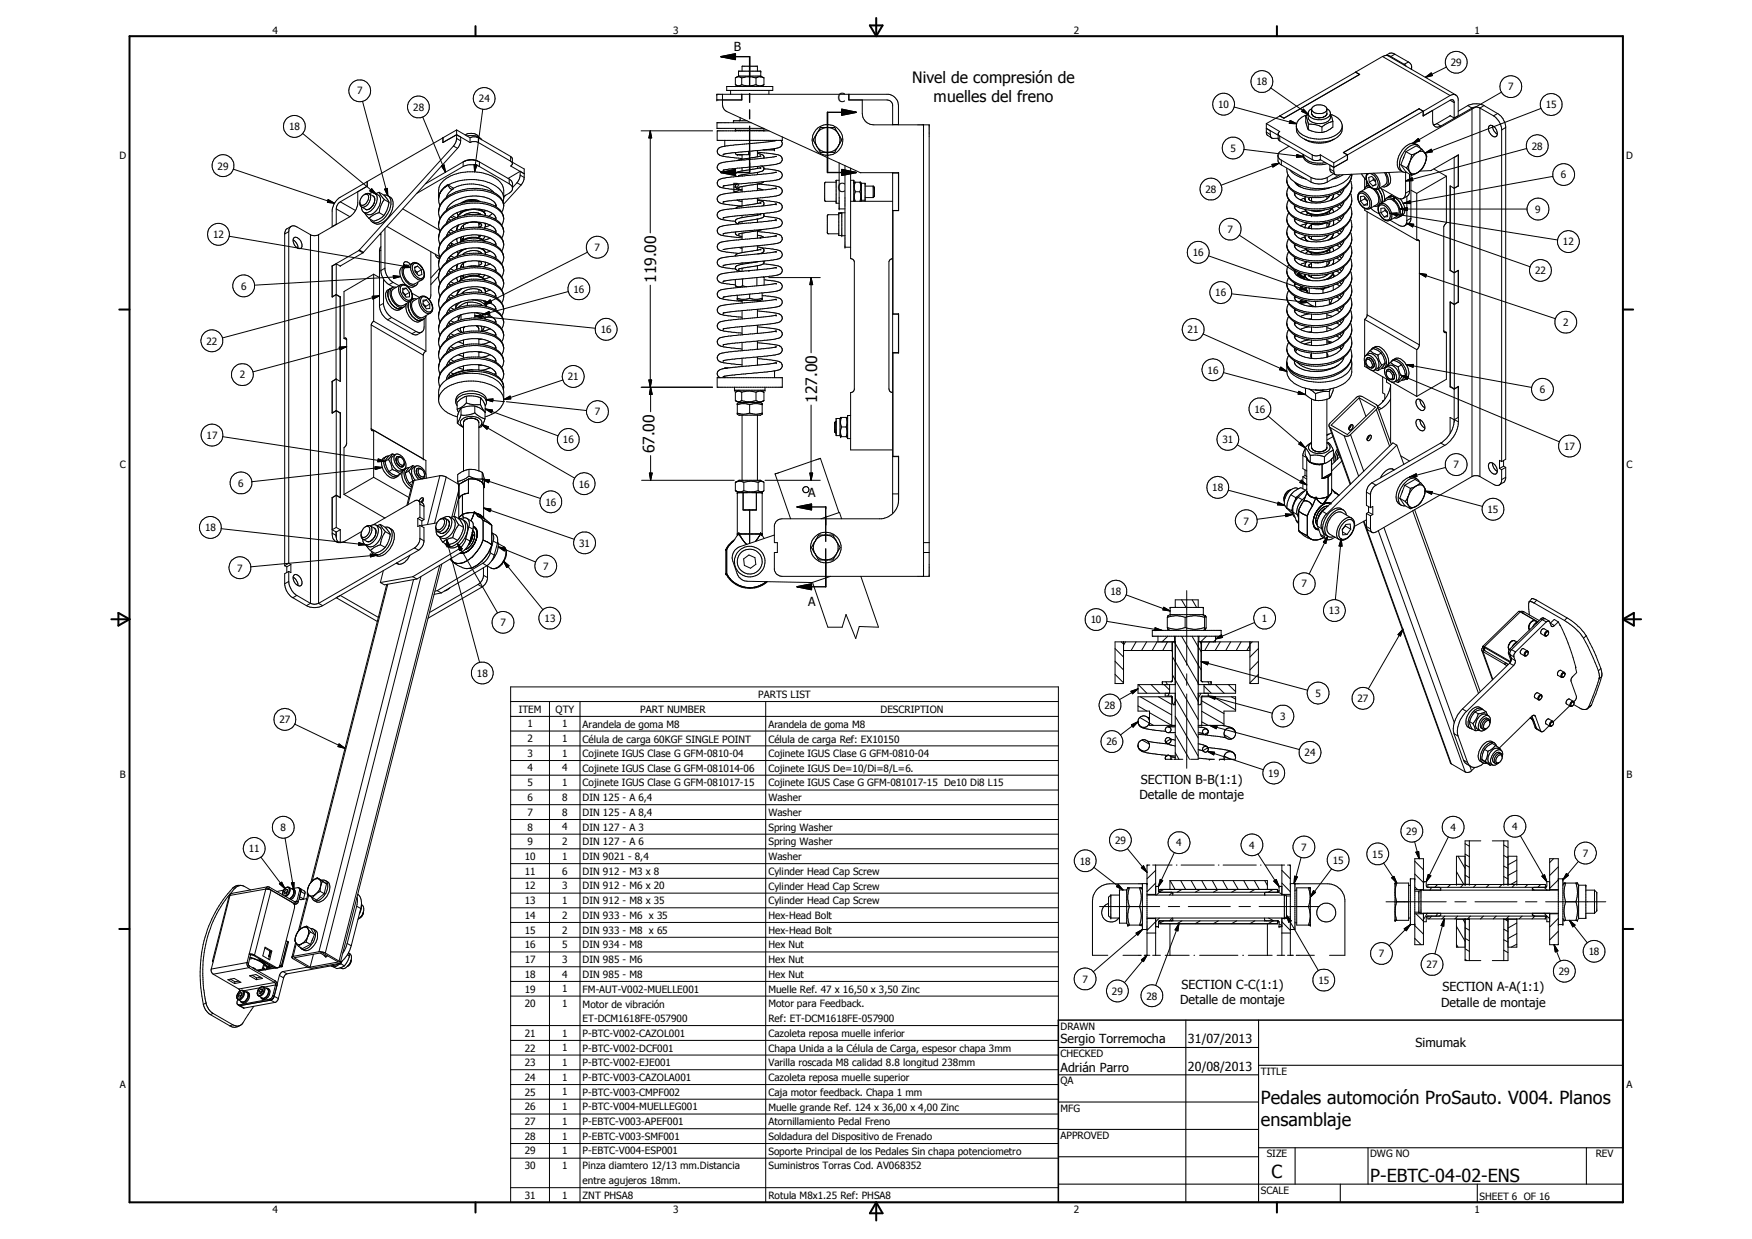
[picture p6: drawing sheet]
<svg xmlns="http://www.w3.org/2000/svg" width="420mm" height="297mm" viewBox="0 0 420 297" stroke-linecap="round" stroke-linejoin="round" font-family="sans-serif">
<defs><g id="words">
<g font-size="4.3">
<text x="302.4" y="264.8">Pedales automoción ProSauto. V004. Planos</text>
<text x="302.4" y="269.9">ensamblaje</text>
<text x="304.9" y="282.4">C</text>
<text x="328.6" y="283.3">P-EBTC-04-02-ENS</text>
</g>
<g font-size="3.8">
<text x="218.8" y="19.9">Nivel de compresión de</text>
<text x="223.9" y="24.4">muelles del freno</text>
<text x="157.3" y="67.9" transform="rotate(-90 157.3 67.9)">119.00</text>
<text x="195.9" y="96.6" transform="rotate(-90 195.9 96.6)">127.00</text>
<text x="157" y="108.7" transform="rotate(-90 157 108.7)">67.00</text>
</g>
<g font-size="3">
<text x="176" y="12.1">B</text>
<text x="200.9" y="24.5">C</text>
<text x="175.6" y="46">B</text>
<text x="200.9" y="46">C</text>
<text x="193.8" y="119.2">A</text>
<text x="193.8" y="145.3">A</text>
<text x="273.2" y="191.6">Detalle de montaje</text>
<text x="273.6" y="188">SECTION B-B(1:1)</text>
<text x="283.3" y="237.2">SECTION C-C(1:1)</text>
<text x="345.9" y="237.7">SECTION A-A(1:1)</text>
<text x="283" y="240.7">Detalle de montaje</text>
<text x="345.6" y="241.3">Detalle de montaje</text>
<text x="254.3" y="250">Sergio Torremocha</text>
<text x="284.9" y="250.1">31/07/2013</text>
<text x="339.5" y="251.1">Simumak</text>
<text x="254.3" y="257.1">Adrián Parro</text>
<text x="284.9" y="256.7">20/08/2013</text>
</g>
<g font-size="2.4">
<text x="65.4" y="8">4</text>
<text x="161.4" y="8">3</text>
<text x="257.5" y="8">2</text>
<text x="353.6" y="8">1</text>
<text x="347.9" y="15.8">29</text>
<text x="85.7" y="22.6">7</text>
<text x="301.3" y="20.5">18</text>
<text x="361.7" y="21.7">7</text>
<text x="99" y="26.6">28</text>
<text x="114.8" y="24.6">24</text>
<text x="292.1" y="25.9">10</text>
<text x="370.7" y="26">15</text>
<text x="69.3" y="31.2">18</text>
<text x="367.4" y="35.9">28</text>
<text x="28.7" y="38">D</text>
<text x="52.2" y="40.6">29</text>
<text x="295.1" y="36.4">5</text>
<text x="390" y="38">D</text>
<text x="289.1" y="46.3">28</text>
<text x="374.3" y="42.8">6</text>
<text x="368.2" y="51">9</text>
<text x="51.1" y="57.1">12</text>
<text x="294.4" y="55.8">7</text>
<text x="374.8" y="58.8">12</text>
<text x="142.6" y="60.2">7</text>
<text x="286" y="61.4">16</text>
<text x="368.1" y="65.7">22</text>
<text x="57.8" y="69.4">6</text>
<text x="137.5" y="70.1">16</text>
<text x="291.5" y="71.1">16</text>
<text x="49.5" y="82.6">22</text>
<text x="144.1" y="79.9">16</text>
<text x="284.8" y="79.9">21</text>
<text x="374.9" y="78.1">2</text>
<text x="289.5" y="89.6">16</text>
<text x="57.5" y="90.7">2</text>
<text x="136.2" y="91.2">21</text>
<text x="369.3" y="94.3">6</text>
<text x="142.7" y="99.6">7</text>
<text x="300.9" y="98.9">16</text>
<text x="49.6" y="105.2">17</text>
<text x="135" y="106.3">16</text>
<text x="293.1" y="106.3">31</text>
<text x="375.1" y="107.9">17</text>
<text x="28.8" y="112.2">C</text>
<text x="348.6" y="112.3">7</text>
<text x="390" y="112.2">C</text>
<text x="57.1" y="116.7">6</text>
<text x="138.8" y="116.9">16</text>
<text x="290.7" y="117.8">18</text>
<text x="130.8" y="121.2">16</text>
<text x="298.2" y="125.8">7</text>
<text x="356.7" y="123">15</text>
<text x="49.2" y="127.4">18</text>
<text x="138.9" y="131.1">31</text>
<text x="56.9" y="137">7</text>
<text x="130.2" y="136.6">7</text>
<text x="266.3" y="142.7">18</text>
<text x="312.1" y="140.8">7</text>
<text x="130.5" y="149.1">13</text>
<text x="261.6" y="149.4">10</text>
<text x="302.6" y="149.1">1</text>
<text x="318.7" y="147.3">13</text>
<text x="120" y="150.1">7</text>
<text x="114.4" y="162.2">18</text>
<text x="181.9" y="167.3">PARTS LIST</text>
<text x="315.5" y="167">5</text>
<text x="67" y="173.4">27</text>
<text x="124.4" y="170.9">ITEM</text>
<text x="133.2" y="170.9">QTY</text>
<text x="153.5" y="170.9">PART NUMBER</text>
<text x="211.2" y="170.9">DESCRIPTION</text>
<text x="264.9" y="169.9">28</text>
<text x="307" y="172.6">3</text>
<text x="325.6" y="168.3">27</text>
<text x="126.5" y="174.4">1</text>
<text x="126.5" y="177.9">2</text>
<text x="134.8" y="174.4">1</text>
<text x="134.8" y="177.9">1</text>
<text x="139.7" y="174.4">Arandela de goma M8</text>
<text x="139.7" y="178">Célula de carga 60KGF SINGLE POINT</text>
<text x="184.3" y="174.4">Arandela de goma M8</text>
<text x="184.3" y="178">Célula de carga Ref: EX10150</text>
<text x="265.3" y="178.7">26</text>
<text x="126.5" y="181.5">3</text>
<text x="126.5" y="185">4</text>
<text x="134.8" y="181.4">1</text>
<text x="134.8" y="185">4</text>
<text x="139.7" y="181.5">Cojinete IGUS Clase G GFM-0810-04</text>
<text x="139.7" y="185">Cojinete IGUS Clase G GFM-081014-06</text>
<text x="184.3" y="181.5">Cojinete IGUS Clase G GFM-0810-04</text>
<text x="184.3" y="185">Cojinete IGUS De=10/Di=8/L=6.</text>
<text x="312.9" y="181.3">24</text>
<text x="28.8" y="186.5">B</text>
<text x="126.5" y="188.5">5</text>
<text x="134.8" y="188.5">1</text>
<text x="139.7" y="188.5">Cojinete IGUS Clase G GFM-081017-15</text>
<text x="184.3" y="188.5">Cojinete IGUS Case G GFM-081017-15 De10 Di8 L15</text>
<text x="304.2" y="186.2">19</text>
<text x="390.1" y="186.5">B</text>
<text x="126.5" y="192.1">6</text>
<text x="126.5" y="195.6">7</text>
<text x="134.8" y="192.1">8</text>
<text x="134.8" y="195.6">8</text>
<text x="139.7" y="192.1">DIN 125 - A 6,4</text>
<text x="139.7" y="195.6">DIN 125 - A 8,4</text>
<text x="184.3" y="192.1">Washer</text>
<text x="184.3" y="195.6">Washer</text>
<text x="67.3" y="199.3">8</text>
<text x="126.5" y="199.1">8</text>
<text x="126.5" y="202.6">9</text>
<text x="134.8" y="199.1">4</text>
<text x="134.8" y="202.6">2</text>
<text x="139.7" y="199.1">DIN 127 - A 3</text>
<text x="139.7" y="202.6">DIN 127 - A 6</text>
<text x="184.3" y="199.1">Spring Washer</text>
<text x="184.3" y="202.7">Spring Washer</text>
<text x="267.4" y="202.3">29</text>
<text x="282.1" y="202.9">4</text>
<text x="299.6" y="203.5">4</text>
<text x="312" y="204">7</text>
<text x="337.3" y="200.2">29</text>
<text x="347.8" y="199.2">4</text>
<text x="362.7" y="199">4</text>
<text x="59.7" y="204.3">11</text>
<text x="125.8" y="206.2">10</text>
<text x="125.8" y="209.7">11</text>
<text x="134.8" y="206.2">1</text>
<text x="134.8" y="209.7">6</text>
<text x="139.7" y="206.2">DIN 9021 - 8,4</text>
<text x="139.7" y="209.7">DIN 912 - M3 x 8</text>
<text x="184.3" y="206.2">Washer</text>
<text x="184.3" y="209.7">Cylinder Head Cap Screw</text>
<text x="258.9" y="207.3">18</text>
<text x="319.6" y="207.1">15</text>
<text x="329.1" y="205.6">15</text>
<text x="379.5" y="205.4">7</text>
<text x="125.8" y="213.2">12</text>
<text x="134.8" y="213.2">3</text>
<text x="139.7" y="213.2">DIN 912 - M6 x 20</text>
<text x="184.3" y="213.3">Cylinder Head Cap Screw</text>
<text x="125.8" y="216.8">13</text>
<text x="125.8" y="220.3">14</text>
<text x="134.8" y="216.7">1</text>
<text x="134.8" y="220.3">2</text>
<text x="139.7" y="216.8">DIN 912 - M8 x 35</text>
<text x="139.7" y="220.3">DIN 933 - M6 x 35</text>
<text x="184.3" y="216.8">Cylinder Head Cap Screw</text>
<text x="184.3" y="220.3">Hex-Head Bolt</text>
<text x="125.8" y="223.8">15</text>
<text x="125.8" y="227.4">16</text>
<text x="134.8" y="223.8">2</text>
<text x="134.8" y="227.3">5</text>
<text x="139.7" y="223.8">DIN 933 - M8 x 65</text>
<text x="139.7" y="227.4">DIN 934 - M8</text>
<text x="184.3" y="223.9">Hex-Head Bolt</text>
<text x="184.3" y="227.3">Hex Nut</text>
<text x="125.8" y="230.9">17</text>
<text x="134.8" y="230.9">3</text>
<text x="139.7" y="230.9">DIN 985 - M6</text>
<text x="184.3" y="230.9">Hex Nut</text>
<text x="330.7" y="229.5">7</text>
<text x="342.1" y="232.1">27</text>
<text x="373.8" y="233.7">29</text>
<text x="381" y="229">18</text>
<text x="125.8" y="234.4">18</text>
<text x="125.8" y="238">19</text>
<text x="134.8" y="234.4">4</text>
<text x="134.8" y="237.9">1</text>
<text x="139.7" y="234.4">DIN 985 - M8</text>
<text x="139.7" y="238">FM-AUT-V002-MUELLE001</text>
<text x="184.3" y="234.4">Hex Nut</text>
<text x="184.3" y="238">Muelle Ref. 47 x 16,50 x 3,50 Zinc</text>
<text x="259.6" y="235.6">7</text>
<text x="266.6" y="238.5">29</text>
<text x="274.9" y="239.6">28</text>
<text x="316.2" y="235.9">15</text>
<text x="125.8" y="241.5">20</text>
<text x="134.8" y="241.5">1</text>
<text x="139.7" y="241.6">Motor de vibración</text>
<text x="139.7" y="245.1">ET-DCM1618FE-057900</text>
<text x="184.3" y="241.5">Motor para Feedback.</text>
<text x="184.3" y="245">Ref: ET-DCM1618FE-057900</text>
<text x="125.8" y="248.5">21</text>
<text x="134.8" y="248.5">1</text>
<text x="139.7" y="248.5">P-BTC-V002-CAZOL001</text>
<text x="184.3" y="248.6">Cazoleta reposa muelle inferior</text>
<text x="254.3" y="246.8">DRAWN</text>
<text x="125.8" y="252.1">22</text>
<text x="125.8" y="255.6">23</text>
<text x="134.8" y="252.1">1</text>
<text x="134.8" y="255.6">1</text>
<text x="139.7" y="252.1">P-BTC-V002-DCF001</text>
<text x="139.7" y="255.6">P-BTC-V002-EJE001</text>
<text x="184.3" y="252.1">Chapa Unida a la Célula de Carga, espesor chapa 3mm</text>
<text x="184.3" y="255.7">Varilla roscada M8 calidad 8.8 longitud 238mm</text>
<text x="254.3" y="253.4">CHECKED</text>
<text x="302.4" y="257.7">TITLE</text>
<text x="28.8" y="260.7">A</text>
<text x="125.8" y="259.1">24</text>
<text x="125.8" y="262.7">25</text>
<text x="134.8" y="259.1">1</text>
<text x="134.8" y="262.6">1</text>
<text x="139.7" y="259.1">P-BTC-V003-CAZOLA001</text>
<text x="139.7" y="262.7">P-BTC-V003-CMPF002</text>
<text x="184.3" y="259.2">Cazoleta reposa muelle superior</text>
<text x="184.3" y="262.7">Caja motor feedback. Chapa 1 mm</text>
<text x="254.3" y="260">QA</text>
<text x="390" y="260.7">A</text>
<text x="125.8" y="266.2">26</text>
<text x="125.8" y="269.7">27</text>
<text x="134.8" y="266.2">1</text>
<text x="134.8" y="269.7">1</text>
<text x="139.7" y="266.2">P-BTC-V004-MUELLEG001</text>
<text x="139.7" y="269.7">P-EBTC-V003-APEF001</text>
<text x="184.3" y="266.2">Muelle grande Ref. 124 x 36,00 x 4,00 Zinc</text>
<text x="184.3" y="269.7">Atornillamiento Pedal Freno</text>
<text x="254.3" y="266.5">MFG</text>
<text x="125.8" y="273.3">28</text>
<text x="134.8" y="273.2">1</text>
<text x="139.7" y="273.3">P-EBTC-V003-SMF001</text>
<text x="184.3" y="273.3">Soldadura del Dispositivo de Frenado</text>
<text x="254.3" y="273.1">APPROVED</text>
<text x="125.8" y="276.8">29</text>
<text x="125.8" y="280.3">30</text>
<text x="134.8" y="276.8">1</text>
<text x="134.8" y="280.3">1</text>
<text x="139.7" y="280.3">Pinza diamtero 12/13 mm.Distancia</text>
<text x="139.7" y="276.8">P-EBTC-V004-ESP001</text>
<text x="184.3" y="276.8">Soporte Principal de los Pedales Sin chapa potenciometro</text>
<text x="184.3" y="280.3">Suministros Torras Cod. AV068352</text>
<text x="303.8" y="277.5">SIZE</text>
<text x="328.6" y="277.5">DWG NO</text>
<text x="382.7" y="277.4">REV</text>
<text x="125.8" y="287.4">31</text>
<text x="134.8" y="287.4">1</text>
<text x="139.7" y="283.9">entre agujeros 18mm.</text>
<text x="139.7" y="287.4">ZNT PHSA8</text>
<text x="184.3" y="287.4">Rotula M8x1.25 Ref: PHSA8</text>
<text x="302.4" y="286.2">SCALE</text>
<text x="354.8" y="287.7">SHEET 6 OF 16</text>
<text x="65.4" y="290.7">4</text>
<text x="161.4" y="290.7">3</text>
<text x="257.5" y="290.7">2</text>
<text x="353.6" y="290.7">1</text>
</g>
</g></defs>
<g fill="none" stroke="#000" stroke-width=".24">
<path d="M177.1 18.2h5.3M177.1 18.2l-.6 .4M177.9 18.7v1.6M177.9 18.7a1.23 1.23 0 0 0-1.6 0v1.6l.2 .1M177.9 18.7a5.6 5.6 0 0 1 3.4 0M178 17.1v-1.2h3.6v1.2M181.3 18.7l.7-.3 1.2 .3M181.3 18.7v1.6M182.4 17.1h.1M182.4 18.2h.1M182.4 17.1h-5.3v1.1M182.4 17.1v1.1"/>
<path d="M182.4 18.2l.8 .5M183.2 18.7v1.6l-.1 .1M325.1 17.3l1 .5-18.2 10.6-1-.6-3.2 1.8M325.1 17.3h.1M331.5 13.5l1.1-.2 .9 .2M331.5 13.5l16.3 9.4M331.5 13.5l-6.4 3.8M332.4 13.3l.5 .1 16.3 9.4M333.5 13.5l3.3 1.9M334.5 13l-.4-.2-.8-.1-1 .6M334.5 13l3.3 1.9M334.5 13l-1 .5"/>
<path d="M336.8 15.4v.2M336.8 15.4l.4 .5M337.8 14.9l-1 .5M337.8 14.9l.7 .8v1M338.5 16.2l-.1 .4M341.8 18.5l1.4-1 .3 .6zM346.9 16.1l-5.1 2.4M72.6 32l17.6 14.6M86.9 24.3l6.1 22.6M101.4 28.1l5.4 13.2M105.9 39.8l.6-.3 .3 1.8zM106.2 33.1l-18.1 10.4v1.1l-2.3 1.4v2.9a4.6 4.6 0 0 1-1.9 3.1l-7.5 4.3"/>
<path d="M106.2 33.1h.1M108.7 35l-22.5 24.9M108.7 35l1 .6M109.5 32.3l1 .6v.9M109.5 31.2v2.2l-.8 1.6M109.5 32.3l-3.3 1.9v-1.1M109.5 33.2l1 .6M109.5 31.2l-3.3 1.8M109.5 32.3l-3.3 1.9v-1.2M109.5 31.2l3.2 1.8M109.5 32.3l3.2 1.9M109.7 35.6l-22.5 24.9"/>
<path d="M110.5 33.8l-.2 .9-.6 .9M111.1 38.8v1.1M111.1 39.9a4.5 4.5 0 0 1 3.9 0M111.1 38.8l-9 5.3M111.1 39.9l-11.2 6.5M111.3 38.7l-.2 .1M111.3 38.7a4.4 4.4 0 0 1 3.4 0M111.6 32.4a2.35 2.35 0 0 1 3.2 .5M112 32.6a3.4 3.4 0 0 1 3.5 .9M112.7 33v1.2M112.7 33l.7-.2 1.3 .2M112.7 34.2l.7-.2 1.3 .2"/>
<path d="M113.7 39.5h.7l-.6 1.7zM114.7 38.7a3.5 3.5 0 0 0-3.6 .1M114.7 38.7l.3 .1M114.7 34.2l7.8 4.5M114.7 33v1.2M114.7 33l7.8 4.5M115 38.8v1.1M115 38.8l7.1 4.1M115 39.9l7.1 4.2M115.8 26.2l-2 15M122.5 37.5l.4 .6v1.2l-.4 .5 3.2 1.9-1-.6M122.5 38.7l.4 .5"/>
<path d="M122.5 37.5v1.2M122.9 38.9l2.8 1.6v2M153.7 31.4h17.2M155.9 31.4l.4 1.7h-.7zM155.9 31.4v24.4M171.9 22.6h.1M171.9 24h.1M171.9 22.6h41.2a2.77 2.77 0 0 1 2.4 2.7v4.6M171.9 22.6v1.4M173.3 22.6v3l.4 .7 .6 .5 32 14.6h9.2v9.1h-1.4M173.4 37h.1M173.8 33.7v1.4"/>
<path d="M174.3 20.7h11v1h-11zM175.2 21.7v.9M176.3 31.2h.1M176.3 30.8v.4M176.3 31.2h6.9M176.5 20.4l.6 .3M176.8 37.1h.1M177.1 37.1h.2M177.3 31.2l.2 .2M177.5 28.2l-.1 .8M177.7 37.1l.3 .1M177.9 22.6v1.4"/>
<path d="M177.9 20.3l-.2 .1a1 1 0 0 1-1.2 0M177.9 20.3l.2 .1a5.4 5.4 0 0 0 3.2-.1M177.9 22.6v1.4h-6M178 37.1v1.1M179.2 29h-3.3v.4M179.6 36.3l.1 .8h-3l-.4-.5M180.2 29.4h-8.3v1.4h11.3M181.3 20.3l.1 .1a1.6 1.6 0 0 0 1.7 0M181.6 36.1v1.5M181.6 39.9v.5M181.6 36.5l4.7 .5a1.13 1.13 0 0 1 1.3 1.1 1.13 1.13 0 0 1-1.2 1.2l-12.9 1.5M181.6 36.8l.7 .2a.77 .77 0 0 1 .9 .9"/>
<path d="M182.3 31.2l-.2 .2M182.4 37.4h.1M182.4 37.4l-5.6 1.1M182.6 39.8a.68 .68 0 0 1 .6 .8 .68 .68 0 0 1-.8 .5l-4.4 .8M183 35.9h2.7M183.1 20.4l-.7 .3M183.1 35.9l-7.4 .7-2.3 .4M183.2 31.2h.1M183.2 30.8v.4M184.4 21.7v.9M184.4 31.4h-12.4v2.3h15.6v-.9M185.7 35.9h.1"/>
<path d="M185.7 33.7v.1M185.7 35.6v.3M186.1 37.5l-1.1 .2-11.6 1.2a1.19 1.19 0 0 0-1.2 .6 1.19 1.19 0 0 0 .1 1.3l1 .5 3.1 .4M186.1 33.7l-2.2 .3-6.7 .7a10.9 10.9 0 0 0-4.9 .9 1.08 1.08 0 0 0-.2 1.2 1.08 1.08 0 0 0 1 .6l4.9 .6M186.1 37.5h.1M187.3 33.7a1.1 1.1 0 0 1 .2 1.2 1.1 1.1 0 0 1-1.2 .6l-2.9 .4M195.9 35.1l.9 1.4h3.4l.8-1.4M195.9 35.1a2.99 2.99 0 0 0 5.1 0M195.9 32l-.7 1.1a1.17 1.17 0 0 0 .5 1.6l.2 .4M195.9 32a3.1 3.1 0 0 0 0 3.1M195.9 32l.9-1.4h3.4l.8 1.4M195.9 32a2.99 2.99 0 0 1 5.1 0"/>
<path d="M201 32l.7 1.1a.49 .49 0 0 1 0 .9l-.7 1.1M201 32a2.86 2.86 0 0 1 0 3.1M201.2 39v11.1M202.6 39.7v19.6M203.5 22.6v1.4h9.2a1.41 1.41 0 0 1 1.4 1.1v4.8M203.6 22.6v1.4M206.8 24v3.2a2.73 2.73 0 0 0 2.7 2.7h13.3v108.3h-35.3a1.81 1.81 0 0 1-1.8-1.6v-4.1h.7v-2.4h-.7v-4.1l.4-1 .7-.5 .7-.1h23.9a4.6 4.6 0 0 0 4.1-4.6v-10.4h-1.3v-24.8h1.3v-9.3h-1.3v-24.8M214.1 29.8h1.4M221.5 29.9v108.3M295.9 25.7l15.1 4M298.3 35.8l14.4 1.8M303.7 29.6l.1 2.6 1.2 .9"/>
<path d="M303.7 31.7l.9 .6M303.7 29.6l3.2 1.9-.4 .5v1.3l.4 .5M304.6 32.3v-.9l-.9-.6 2.8 1.6M304.6 32.3l.1 .5 .4 .3h1.4M304.7 21.1l9.1 6.3M305 39.4l1.8-.3-1.5 .9zM306.5 37.4l.2 .5 .6 .5M306.5 32.2l.4 .4M306.8 39.1l-13.9 5.3M306.9 32.6v1.2M306.9 32.6l7.8 4.5M306.9 33.8l7.8 4.5"/>
<path d="M306.9 27.8l18.2-10.5 .9 .6-18.1 10.4zM306.9 27.8h.1M307.3 38.4v1.1M307.3 38.4l7.1 4.1M307.3 39.5l7.1 4.1M309.1 35.1l-2.1 1.2-.5 .7v1.6l.2 .5 .6 .4M309.4 28.9l1.6 .8-1.8-.1zM310.9 30.4a4.3 4.3 0 0 0 3.8 2.8 6.9 6.9 0 0 0 6.9-2l.3-.8M311 37l1.7 .6-1.8 .1zM312.6 26.2l1.2 1.2-1.6-.7zM312.8 33.4l.3 .1a6.8 6.8 0 0 0 5.5 .5l1.3-.6M312.8 33.4a9 9 0 0 0 7.1 0"/>
<path d="M313.1 27.8l.7 2M313.1 27.8l.6-.4a3.7 3.7 0 0 0-2.8 2.7 2.99 2.99 0 0 0 1.9 3.3M313.1 27.8v1.4l.6 1.7M313.2 27.9v.1M313.7 27.2l.1 .2M313.7 31l.1 .1M313.8 29.8v1.3M313.8 29.8a6.5 6.5 0 0 1 3.2 .6M314.5 26.2a1.57 1.57 0 0 0 1.5 1h.9a1.51 1.51 0 0 0 1.3-.9M314.6 26.1a1.45 1.45 0 0 1 1.3-1l1.1 .1 1 .5 .2 .3v1.3a2.3 2.3 0 0 1-3.6 0l-.1-1.1M314.6 26.1l-.8 .6-.1 1.4a1.72 1.72 0 0 0 1.8 1.4 3 3 0 0 0 3.6-1.2l-.2-1.6-.7-.6M314.6 26.1l-.1 .1"/>
<path d="M314.7 37.1a1.97 1.97 0 0 0 1.9 0M314.7 38.3l.6 .2 1.3-.2M314.7 37.1v1.2M316.5 38.4h.2M316.6 38.3l3.3 1.8M316.6 37.1l3.3 1.9M316.6 37.1v1.2M317 30.4v1.3M317.8 39a5.8 5.8 0 0 1-4.3-.6l-.8-.8-.2-.6a2.61 2.61 0 0 0 2.8 2.4l1.5 .1 1.5-.3M319.1 27.2a2.13 2.13 0 0 1-2.2 1.5 2.99 2.99 0 0 1-3.1-1.3M319.1 27.3h.1M319.6 29.1l-1.6 .6-1 .7"/>
<path d="M319.6 29.1v1.4l-.6 .5a4.8 4.8 0 0 1-5 .2l-.2-.1M319.6 29.1l-.5-1.7a3.2 3.2 0 0 1 2.6 4.3l-.8 1.1-1 .6M319.9 39v2.1M323.1 38.2l.1 .1M323.1 38.3v-1.2l-3.2 1.9M323.1 38.3l-3.2 1.8M323.2 38.3l-3.3 1.8M323.2 37.1v1.2M335.9 39.5l1.3 1.7 1.3 .8M335.9 39.5l1.4 .8M336.7 37.6l-.2 .4M337.2 36.4l1.3 .7"/>
<path d="M337.2 36.4l-1.3 3.1M338.5 37.1a6.4 6.4 0 0 1-1.2 3.2M338.8 34.3l1.3-1.1 .4 .6zM340.1 34.8a2.15 2.15 0 0 0-3.1 .4 5 5 0 0 0-1.6 5.2l1 .7M340.3 26.1l-18.2 10.5 1.1 .5M340.6 35.6a1.51 1.51 0 0 0-2.5-.5 4.9 4.9 0 0 0-2.2 5.6l.5 .5 .9 .1M340.9 35.7l.8 1M340.9 35.7a4.4 4.4 0 0 1-2.4 1.4M340.9 35.7l-1.3-.7-2.4 1.4M341.3 27.7v.1M341.3 26.7l-1-.6-18.1 10.5M341.3 26.7v1.1"/>
<path d="M341.7 36.7l1.5-.9 .3 .6zM341.7 39.2l-1 1.7M341.7 39.2l-1.1 1.7M341.7 36.7l.3 .4M341.7 36.7a1.8 1.8 0 0 0-2.7 .6 3.7 3.7 0 0 0-.9 4M341.8 38.8l-.1 .4M342 37.1v.8l-.2 .9M342 37.1l.2 .4-.3 1.3M344.6 29.6l-.9 .3M344.6 29.6l.9 .6M345.5 30.2a1.2 1.2 0 0 1-1.4 .1 1.2 1.2 0 0 1-.5-1.2v-2.6l-2.3 1.3v-1.1l-18.1 10.4M347.8 24l.6-.1 .3 .5v3.9"/>
<path d="M347.8 22.9a1.19 1.19 0 0 1 1.2-.2 1.19 1.19 0 0 1 .7 1.1v3.9l-1 .6M347.8 27.8l.9 .5M347.8 22.9l-6.5 3.8M347.8 24l-6.5 3.8M347.8 24l.9 .6M347.8 27.7l-3.2 1.9M348.7 37.8h.1M348.7 37.8v35.1M349.7 37.2h.1M349.7 37.2v7.4M349.7 37.2l-1 .6M352 25.3a4.5 4.5 0 0 1 3.9 0"/>
<path d="M352 25.3l1 .6M352 25.3l-2.3 1.4M353 25.9a1.89 1.89 0 0 1 1.9 0M353 25.9v88.4M353 25.9l-7.5 4.3M354.9 25.9l3.3 1.9M354.9 25.9v88.4M355.9 25.3l3.2 1.9M355.9 25.3l-1 .6M357.1 30.2l.1-.1a1.45 1.45 0 0 1 1.8 1.4l.1 .8a.69 .69 0 0 1-.6 .5 .69 .69 0 0 1-.7-.2 1.96 1.96 0 0 1-.7-2.4zM357.9 30.1l.1 .4a2.24 2.24 0 0 0 1.1 1.6M358.2 27.8a4.3 4.3 0 0 1 1.9 3.1v79.8"/>
<path d="M359.1 27.2a4.1 4.1 0 0 1 2 3.1v79.8l-1 .6M359.1 27.2l-.9 .6M360.1 22.1l-21.3 12.2M361.1 30.6l-1 .6M366.1 35.6l-29 7.8M369.6 26l-27.9 10.7M55 56.6l43.5 7.5M56 40.6l24.2 8.1M69.2 55.5v79.5M69.2 55.5a1.19 1.19 0 0 1 .6-1.2 1.19 1.19 0 0 1 1.4 .1l3.3 1.9M69.2 55.5l-.9 .6M69.8 54.3l-1.2 .7-.3 .8v79.8"/>
<path d="M70.3 57.5a2.3 2.3 0 0 1 1.1 2M70.6 56.9a1.75 1.75 0 0 1 1.6 2.6 1.72 1.72 0 0 1-1.6-2.6zM74.5 56.3a1.97 1.97 0 0 0 1.9 0M74.5 56.3v88.4M76.4 56.3v88.4M78.7 47.8l1.5 .9-1.7-.2zM79.7 54.3v.1M80.6 50.1v3.7M80.6 53.8h.1M80.6 53.8l-.9 .5M80.6 50.1l3.3 1.8M81.6 48.4l-.8 .8-.2 .9"/>
<path d="M81.6 48.4l3.6 2.1M86.2 59.9l1 .6M86.2 59.9l-.1 .2M87.3 46.7a.95 .95 0 0 1 1.3-.2 .95 .95 0 0 1 .2 1.3 2.1 2.1 0 0 1-2 1.9 1.91 1.91 0 0 1 .5-3 .67 .67 0 0 1 .7-.1 .67 .67 0 0 1 .4 .7 1.67 1.67 0 0 1-1.9 1.8l-.2-.4M87.4 51l1.1 1.4M87.7 50.2l-1-.5 .2 .8 .4 .4M87.7 50.2l.3 .1M88 43.6l-6.4 3.7a4.4 4.4 0 0 0-1.9 3v4M88 43.6v1.1l-6.4 3.7M88 43.6h.1M88.5 46.4l1.2 .8M88.5 46.4a1.23 1.23 0 0 1 1.6 0 1.23 1.23 0 0 1 .4 1.5 3.5 3.5 0 0 1-3 3.1l-.2-.1"/>
<path d="M88.7 52.5l.6 .8M89.1 45.3l1.1 1.3-1.5-.8zM89.7 47.2l.2 .4M89.9 47.6a2.54 2.54 0 0 1-1.9 2.7M89.9 46.3l1 .6a3.1 3.1 0 0 1-.7 3.7 1.8 1.8 0 0 1-2.9 .3M90.9 51l-1.4 .6-1 .8M90.9 46.1l1.2 1.7M90.9 46.1l-.8 .3M90.9 46.1l1.2 .7M90.9 51l1.2 .6M91.1 56.1l.2 .2M91.3 59.1l-.3 .8v13.7a4.5 4.5 0 0 0 1.5 2.7l.5 .4"/>
<path d="M91.3 60l-.3 .2M91.3 55.9v9.3l.7 1.7M92.1 46.8l.9 .1M92.1 46.8l1.2 1.7M92.1 51.6l-.8 .7-1.6 .7-1.2-.6M92.1 47.8l-.1 .2a6.6 6.6 0 0 0-1.1 3M92.1 47.8l1.2 .7M92.2 45.3l.7-.1 .1 1.7zM92.3 54.8v9.8a4.5 4.5 0 0 0 2 3.1M92.8 54.3l12.6 7.1M93 46.9a2.42 2.42 0 0 1 1.1 3.2 4.6 4.6 0 0 1-3.8 3.6l-.9-.4M93 46.9a2.36 2.36 0 0 1 .6 2.9 4.5 4.5 0 0 1-3.9 3.6l-.4-.1"/>
<path d="M93.3 48.5l-.6 2-.6 1.1M96.6 50.1l8.8 5.1M105.2 47.2v.3M105.3 50.1l-.1 1 .3 1.3M105.3 53.3l-.1 .9 .3 1.3M105.3 56.3l-.1 1 .3 1.3M105.3 59.4l-.1 1.1 .2 .9M105.3 59.4l-.1 .7M105.3 56.3l-.1 .7M105.3 53.3l-.1 .6M105.3 50.1l-.1 .7M105.7 46l-.5 1.2"/>
<path d="M105.7 46.1l-.5 1.1M105.7 48.9l-.4 1.2M105.8 48.9l-.5 1.2M106 45.6l-.5 .8-.3 .9M106.2 45.4l-.5 .7M106.4 45.1l-.7 .9M106.8 44.9l-.7 .5M107.1 50.2l.1 .1M107.5 44.4a11.4 11.4 0 0 1 12.2 .9 2.96 2.96 0 0 1 .9 3.1M107.5 44.4l-1.1 .7M107.5 44.2l-1.2 1M107.5 44.4a1.03 1.03 0 0 0 1.2 .9"/>
<path d="M107.5 44.4l-.5 .3M107.5 44.4l1.2 .7M107.6 52.4l.5 .4M107.6 55.5l.5 .4M107.6 55.5l-.5 1.1M107.6 58.6l.5 .5M108.1 58.2l.8 .4M108.1 55.1l.8 .4M108.1 52l.8 .4M108.1 59l-.6 .4a5 5 0 0 0-2.2 3.2M108.2 59l.1-.7-.2 .7M108.4 51.7l1 .5"/>
<path d="M108.6 45.3a3.3 3.3 0 0 0-1.5 2M108.7 45.1a8.8 8.8 0 0 1 9.5 .8l.2 .2M108.7 58.5v.2M108.7 45.1v.2M109.5 54.9v.3M109.5 57.2l.3 1.1M109.6 54.7l-.1 .2M109.6 51l.3 .7M109.7 54.4l-.1 .3M109.8 54.2l-.2 .6M109.9 54h.1M109.9 54l-.1 .3"/>
<path d="M110 53.9l-.2 .3M110.4 58a11.5 11.5 0 0 1 8.5 .8l1.1 .9 .6 1M110.4 58l-2.3 1M110.5 50.6l.1 .4M110.5 57.3l.6 .2M110.5 59.9l.1 .2M110.6 56.9v.9M110.6 56.9l.6 .4M110.6 54.7l.2 .2M110.6 51l-.9 1.1M110.6 56.8v.1M110.6 56.8a5 5 0 0 0-3.5 2.9"/>
<path d="M110.9 48.6a10.9 10.9 0 0 1 8 .9l1.1 .9 .6 1M110.9 48.6a7.5 7.5 0 0 0-5.5 4l-.1 .7M111 59.8l-.1 .1M111.1 59.8l-.5 .3M111.1 57.5l-.9 .6M111.2 50.5v.1M111.2 54v.8M111.2 56.6v.8M112 59.6a3.6 3.6 0 0 0-2.3 1.7l-.1 .1M112 50.3l-1.4 .7M113 53.3l-.8 .2a2.23 2.23 0 0 0-1.7 1.4M113.4 53.2l-.2 .1a7.8 7.8 0 0 0-5.6 2.2"/>
<path d="M113.4 53.2l.9 .1M113.4 53.2l-.3 .1M113.8 53.2l.2 .1M113.8 41.2a11.5 11.5 0 0 0-5.4 .8 4.5 4.5 0 0 0-3.2 3.7v2.7l.3 .9M113.8 41.2a9.2 9.2 0 0 1 6.2 2.6l.5 .6 .3 .9v2.2M114.2 53.2l2 .3M114.3 53.3l.5 .1M114.7 59.5l1.5 .2 1.4 .5M114.7 50.2a4.6 4.6 0 0 1 4.2 1.9v.5M114.8 53.4l.3 .1M114.8 50.2h.1M114.8 53.4h.1"/>
<path d="M114.8 50.2l-.6-.1a9.6 9.6 0 0 0-3.8 .6 4.9 4.9 0 0 0-3.3 2.8M114.8 59.5a9.6 9.6 0 0 0-4.7 .6l-1.4 .7-1.1 .9M114.8 51.4a10.9 10.9 0 0 0-8.2 2.6l-1 1.4-.3 .9M114.8 54.5a11.6 11.6 0 0 0-7.9 2.3l-1 1.1-.6 1.5M114.8 51.1v.3M114.8 53.4v1.1M114.8 56.4v.6M114.8 56.4l-1.4-.1-2.8 .5M114.8 56.4h.6M114.8 54.5a6.8 6.8 0 0 1 5.5 2.6M114.8 51.4a6.4 6.4 0 0 1 5.8 3.1M114.9 48.3l-1-.3h-1.3l-1.7 .6"/>
<path d="M114.9 50.2a1.97 1.97 0 0 1 1.5 1.5M114.9 59.5l1.1 .5 .4 .6M114.9 51.2l.2 .2M115 50.2h.1M115.1 53.5a.42 .42 0 0 1 .4 .3 .42 .42 0 0 1-.2 .4l-.5 .3M115.1 53.6l-.3 .3M115.3 54.3h-.1M115.3 48.4a4.5 4.5 0 0 0-4.8 .3M115.4 56.4l-.6 .1M115.4 56.4a4 4 0 0 1 3.5 2.1v.3M115.4 56.4l-.6 .4M115.4 51.5a3.5 3.5 0 0 0-2.9-.4l-1.3 .6"/>
<path d="M115.5 50.2l-.1 .1M115.5 59.6l.2 .1M115.7 57.4l-1.5-.5h-1.2l-1.9 .6M115.7 59.7l.5 .4 .2 .4M115.7 57.4l.5 .4M115.8 59.6l-.1 .1M116.1 57.8l-1.3-.6-1.6-.1-1.6 .3-1.2 .6M116.2 53.5l1.4 .5M116.3 53.5l.1 .2M116.4 53.5v.6l-.2 .6M116.4 56.6l-.7 .8M116.4 50.4l-.3 .5"/>
<path d="M116.4 51.5a3 3 0 0 0-3.5-1.2l-.6 .1a3.5 3.5 0 0 0-2.6 1.7M116.6 53.6l-.2 .2M117.5 57.1l-1.5 .5M117.5 54l-1.2 .4M117.6 54l1.2 .9 .1 .9M118.1 51.2l-.9 .7M118.9 49a5.2 5.2 0 0 0-4.7-2 9.1 9.1 0 0 0-6.2 1.9l-.7 .9-.2 .6M118.9 49v.6M118.9 49.1v.2M118.9 58.4l-.4 .2M118.9 55.3l-.4 .2M118.9 52.2l-.4 .2"/>
<path d="M120.3 57.1a2.65 2.65 0 0 1 0 3.1M120.6 51.4a6.8 6.8 0 0 0-5.7-2.7l-3.1 .1a8.1 8.1 0 0 0-6.3 3.7l-.2 .8M120.6 54.5l-.3-.3a6.2 6.2 0 0 0-4-2.2 11.2 11.2 0 0 0-10.4 2.9l-.6 1.4M120.6 48.3a6.1 6.1 0 0 0-5-2.6 11 11 0 0 0-9.5 2.8l-.3 .4M120.6 54.5l.1 .6M120.6 51.4l.2 1M120.6 48.3l.1 .6M120.6 48.3a5.8 5.8 0 0 0-4.9-3 11.2 11.2 0 0 0-8.8 2.2l-1.2 1.4M120.6 51.4a2.52 2.52 0 0 1-.3 2.6M120.7 48.9v1.1l-.4 .8M120.7 55.1v1.2l-.4 .8M120.7 55.1l.1 .4"/>
<path d="M120.7 48.9l.1 .4M120.8 58.6a4.4 4.4 0 0 0-3.8-3.3 13.1 13.1 0 0 0-9 1l-1 .7a5 5 0 0 0-1.7 2.4M121.3 46.8l-.5 .5M122.1 42.9l.7 .8 .1 1.8-.8 .8-1.3 .8M122.1 44.1l.8 .8M122.1 42.9v1.2M124 43.8l-1.1 1.2M124 43.8l1 .6M124.7 41.1l-.1 1.6-.6 1.1M124.7 41.1l-2.9 1.7M124.7 42l1 .5M125 44.4l-4.2 4.6"/>
<path d="M125.7 42.5l-.2 1-.5 .9M172 43.7h.1M172 43.7v.2a1.3 1.3 0 0 0 .9 1.1l5.1 .6M173.4 40.8h.1M173.4 44.6h.1M173.4 48.4h.1M173.4 52.2h.1M173.4 56h.1M173.4 59.8v.1M173.5 44.6h.1M176.3 53.1l.3 .4 .4 .2M176.4 41.7l-.1 .3 .3 .3"/>
<path d="M176.4 55.6a.99 .99 0 0 0 1.3 1l.3 .1M176.6 44.2a.67 .67 0 0 0-.2 .8 .67 .67 0 0 0 .8 .3l.8 .2M176.7 48l1.3 .3M177.2 56.1h.1M177.2 53.3h.1M177.2 42.1h.1M177.2 59.3l.8 .2M177.9 44.7l-.7 .3M178 40.2v.8M178 41.9v.3M178 44.7v1.3M178 47.8v1.6"/>
<path d="M178 51.6v.6M178 53.1v.5M178 55.9v1.5M178 59.3v1.3M178 41.9l-.8 .2M178 57.4l-3.9 .4a2.04 2.04 0 0 0-2 1 1.36 1.36 0 0 0 1.6 1.5l3.4 .4M181.6 41.3v.6M181.6 44.1v1.6M181.6 47.5v1.3M181.6 51.3v.3M181.6 52.5v.8M181.6 55.3v1.8"/>
<path d="M181.6 58.9v1.1M181.6 47.9l1.8 .1a9.6 9.6 0 0 1 4 .9v.2a1.12 1.12 0 0 1-1 1.6l-12.9 1.5M181.6 55.5l1.8 .2a9.7 9.7 0 0 1 3.8 .7 1.15 1.15 0 0 1 .2 1.4 1.15 1.15 0 0 1-1.2 .6l-12.8 1.4M181.6 60l-3.2 .5a2.65 2.65 0 0 0-2 .7l-.1 .2M181.6 48l.7 .1a.7 .7 0 0 1 .8 .4 .7 .7 0 0 1-.2 .9M181.6 59.2l.8 .1a.72 .72 0 0 1 .8 .7 .72 .72 0 0 1-.8 .7l-.7 .2M181.6 56.4l.9 .2 .7 .3M181.6 45.2l1.4 .4M181.7 48.8l-4.5 .7-.8 .5M181.7 44.1l5 .6a1.09 1.09 0 0 1 .9 1.3 1.09 1.09 0 0 1-1.2 .9l-13 1.5M182.4 40.2h.1M182.4 40.2l-2.5 .5a6.8 6.8 0 0 0-3.3 .7l-.2 .3"/>
<path d="M182.4 59.7h.1M182.4 56.9h.1M182.4 51.4h.1M182.4 48.6h.1M182.4 51.4l-4.8 .8a1.16 1.16 0 0 0-1.3 .9M182.4 59.7l-.8 .3M182.4 48.6l-.7 .2M182.4 56.9l-.2 .1M182.7 59.4l3.1 .4a1.62 1.62 0 0 1 1.8 1.3l-.1 .4a4.5 4.5 0 0 1-3.1 1l-6.4 .5M182.8 55l-5.6 1.1M183 51.2l.2 .7M183.2 43.6a7.4 7.4 0 0 1-3.4 .8l-1.9 .3"/>
<path d="M183.2 40.4l3.3 .5a1.1 1.1 0 0 1 1.1 1.1 1.1 1.1 0 0 1-1.2 1.1l-13 1.5M183.2 51.9l2.8 .3a1.22 1.22 0 0 1 1.4 .6 1.22 1.22 0 0 1-.2 1.4l-1 .4-10.7 1.1-2.1 .3M183.2 51.9a2.31 2.31 0 0 1-1.9 .7l-4.1 .7M186.1 56.5l-.1 .1M186.1 56.5h.1M186.1 52.7h.1M186.1 48.9h.1M186.1 45.1h.1M186.1 45.1l-2.2 .4-6.7 .6a11.4 11.4 0 0 0-4.8 .9 1.04 1.04 0 0 0-.3 1.2 1.04 1.04 0 0 0 1 .6l4.7 .6M186.1 52.7l-2.2 .4-4.4 .4a32.2 32.2 0 0 0-7 .9 1.05 1.05 0 0 0-.5 1.1 1.05 1.05 0 0 0 .9 .9l5.1 .6M186.1 41.3l-2.2 .4-6.7 .6a13.1 13.1 0 0 0-4.9 .9l-.3 .5M186.1 41.3h.1"/>
<path d="M186.2 48.9l-8.4 .9a16.7 16.7 0 0 0-5.4 .9 1.13 1.13 0 0 0-.3 1.3 1.13 1.13 0 0 0 1.2 .7l3 .4M186.2 56.5l-8.2 .9M200.5 43.2h.1M200.5 43.7h-2.6l-.1 .2v4.3l2.7 .1M200.5 43.2v5.5h.7M200.5 43.2h.7M201.2 51.5h-2.6l-.2 .2v4.2l.2 .1h2.6M201.2 51.1h.7h-.4M201.2 51.1v5.4h.7M201.2 50.1h.1M201.2 50.1h1.4M201.5 51.1h-.3"/>
<path d="M201.9 56.5h.1M201.9 56.5h.7M202.6 59.3h.1M202.6 59.3h1.4M202.6 51h-.7v5.5M204 40.3v21.7l.5 .1 .4 .6v30.7l-.4 .6-.5 .1v13.8h10.1M204 48.3h10.1M204 43.2h.8M204.8 43.2h.1M204.8 43.2v5.1M204.8 48l.1 .3M204.9 43.7h.1"/>
<path d="M204.9 43.7h1.5M204.9 43.7l-.1 .2M205.1 43.7a3.1 3.1 0 0 0 0 2.3M205.1 46a3.1 3.1 0 0 0 0 2.3M205.1 46h1.1M206.2 43.7a3.1 3.1 0 0 1 0 2.3M206.2 46a3.1 3.1 0 0 1 0 2.3M206.4 43.7h.1M206.4 43.7l.2 .2M206.6 48h.1M206.6 43.9h.1M206.6 43.9v4.1"/>
<path d="M206.6 43.9h.9M206.6 48h.9M206.6 48l-.2 .3M207.5 48h.1M207.5 43.9h.1M207.5 44.6h1.9M207.5 47.4h1.9M207.5 43.9v4.1M209.4 44.6h.1M209.4 44.6v2.8M209.4 44.6l.3 .3M209.7 44.9h.1"/>
<path d="M209.7 44.9v2.2l-.3 .3M214.1 41.4v81.7M214.1 41.5h1.4M215.5 41.4v9.1M297.2 56.4l15.5 10.2M308.6 40.3a3.4 3.4 0 0 0 1.9 3.4M308.6 52.7a4.1 4.1 0 0 0 3.1 3.3l2.8 .7M308.6 46.5l.2 .9 .3 .5M308.6 49.6l.5 1.4M308.6 55.8a3.4 3.4 0 0 0 1.9 2.7M308.6 58.9a3.5 3.5 0 0 0 1.9 2.7M308.9 42a3.3 3.3 0 0 0 1.9 4.4"/>
<path d="M309.1 44.8a2.87 2.87 0 0 0 1.5 4.2l2.4 .9 1.5 .2h1.9a9.2 9.2 0 0 0 7.3-3.6l.4-1M309.1 51a2.78 2.78 0 0 0 1.3 4.1 9.4 9.4 0 0 0 4.5 1.2 12.9 12.9 0 0 0 6.1-1.2 5.6 5.6 0 0 0 3.1-3.4M309.1 57.2a2.87 2.87 0 0 0 1.5 4.3l2.4 .8a12.5 12.5 0 0 0 4.9 0 8.4 8.4 0 0 0 5.9-3.6l.4-1.2M309.1 54.1a2.78 2.78 0 0 0 1.2 4.1 12.1 12.1 0 0 0 12.1-.9l.7-.6a3.6 3.6 0 0 0 1.1-2.3M309.1 47.9l-.4 .8-.1 1M309.1 51a6.9 6.9 0 0 0 5.4 2.6 13.6 13.6 0 0 0 5.6-.9l.4-.1M309.1 47.9l.6 .7 .8 .6M309.3 40.7a6.8 6.8 0 0 0 3.9 2.3M310.5 58.5a11.3 11.3 0 0 0 8.9 .7M310.5 46.1l.2 .9 1.1 .9M310.5 49.2l-.1 .4a3.9 3.9 0 0 0 3.6 2l.5 .1M310.5 52.3a2 2 0 0 0 1.3 1.8l2.2 .7"/>
<path d="M310.5 55.5v.5M310.5 58.5l.2 1 1.1 .8M310.5 49.2a10.2 10.2 0 0 0 4 1.3M310.5 56l.9 1 2 .8M310.5 43.7l.6 .6 .7 .5M310.8 46.4a9.2 9.2 0 0 0 3.8 1h2l1.6-.3M310.8 55.7l-.3 .2M310.8 46.4l-.3 .2M310.8 49.4l-.3 .3M310.8 52.6l-.3 .2M310.8 58.8l-.3 .2M310.9 43.9l.9 .9"/>
<path d="M311.8 47.9a9.9 9.9 0 0 0 7.2 .2M311.8 44.8a9.4 9.4 0 0 0 7.1 .2M313 54.5h.1M313 50.2v.2a2.02 2.02 0 0 0 1.5 1.1 5.1 5.1 0 0 0 4.2-.8M313 47.5l.2 .9M313 56.9l.1 .5 .6 .4M313 47.8v.3M313 56.8l-1.2 .4M313 47.5l-1.2 .4M313 56.4v.8l.4 .6M313 48h.1M313 59.6l.1 .1a2.92 2.92 0 0 0 2.1 1l2-.1 1.6-.7"/>
<path d="M313.1 48.2l.2 .2M313.1 47.2l-.1 .3M313.1 50.5l-1.3 .5M313.2 59.9l-1.4 .4M313.4 53.6l-1.6 .5M313.6 53.5l-.4 .3-.2 .7M313.7 51.1l-.5 .4M313.8 53.5l.7 .3M313.8 56.8v.1M313.9 54.5h.1M313.9 54.6h.1M313.9 54.6v.1"/>
<path d="M313.9 56.7v.1M313.9 54.5l.1 .3M314 56.6l-.2 .2M314 54.8l.5 .1M314.4 50.5h.1M314.4 43.6a4.3 4.3 0 0 0 3.9 0M314.4 42.5a4.3 4.3 0 0 0 3.1 .3l.8-.3M314.4 42.5v1.1M314.5 51.7h.1M314.5 53.8a5.6 5.6 0 0 0 3.7-.5v1.2l.6-.7M314.5 47.4v.9M314.5 50.5h.1"/>
<path d="M314.5 51.5v.2M314.5 53.8v1.1M314.5 56.7v.7M314.5 54l-.6 .5M314.5 54.7h-.5M316.4 59.8h-.2M317.4 53.5a5 5 0 0 1-2.7 .1M317.6 50.3l-1.7 .4-1.4-.2M318.2 47.1v.6M318.2 51.1v.3M318.2 56.4v.4M318.2 53.5l.6 .3"/>
<path d="M318.2 51.2l.3 .2M318.3 42.5v1.1M318.5 60l.4 .1M318.7 56.3l-.1 .1a3.8 3.8 0 0 1-2.8 1.2 2.21 2.21 0 0 1-2-.7M318.7 50.7l.1 .1M318.8 47h.1M318.8 59.8v.8M318.8 50.7v.1M318.8 46.9a3.4 3.4 0 0 1-3.1 1.5h-.3a1.59 1.59 0 0 1-1.6-.7l.4-.4M318.8 50.8l.1 .4M318.9 53.1l-.1 .7M318.9 40.5l1 .6"/>
<path d="M319 51.2l-2.4 .5h-2.1M319.3 59.3a5.1 5.1 0 0 1-6 .5l-.2-.2M319.4 59.2l-.6 .7M319.4 47.7l-.2 .3M319.5 49.9a5 5 0 0 1-6 .9l-.5-.6M319.5 56.8l.1 .3M319.5 50l.3 .9M319.5 47.7l.1 .2M319.5 59.2l.3 1M319.6 49.8l-.9 .9M319.6 47.4l-.6 .7M319.6 56.4l-1.1 1.2"/>
<path d="M319.7 56.4l-.8 1M319.7 52.9l.1 .8M319.7 56.2l-.1 .2M319.8 56.2v-.2l-.1 .4M319.8 46.7l-.1 .5M319.8 41.7l-1.5 .8M319.8 53.7l-.1 .3M319.8 46.8l-.2 .7M319.9 41.1l.2 .6 .4 .3 16-.8M319.9 40.1l-1-.5 .1 1.4 1.2 .9M320.5 46.4l.8 .4M320.5 49.4l.8 .5"/>
<path d="M320.5 58.8l-1.1 .4M320.5 52.6l.8 .4M320.5 55.7l.8 .4M320.5 58.8l.8 .4M321.2 42l-2.9 1.6M321.3 55.2l.4 .5M321.3 58.3l.4 .5M321.3 52.2l.4 .4M321.3 49l.4 .4M321.3 45.9l.4 .5M321.7 58.8l-.1 .1a5.4 5.4 0 0 1-2.6 1.6l-.3 .1M321.7 55.7a9.3 9.3 0 0 1-8.3 2.1"/>
<path d="M321.7 49.4l-1 1-1.7 .8M321.7 46.4l-1 .9-1.7 .8M322.1 41.9l-1.2 .6-1.5 .5M322.2 51.5l-1.7 1.1M322.3 45.3l-1.9 1.1-2.2 .7M322.3 54.6l-.6 1.1M322.3 57.7l-.6 1.1M322.3 51.5a5.6 5.6 0 0 1-4.5 3.2l-3.3 .2M322.3 45.3l-.6 1.1M322.3 48.4l-.6 1M323.9 43.2l.3 1.3-.1 1M323.9 46.4a4.3 4.3 0 0 1-1.7 5.1"/>
<path d="M323.9 49.4l.3 1.4-.1 .9M323.9 52.6a4.8 4.8 0 0 1-3 6l-.4 .2M323.9 55.7a4.7 4.7 0 0 1-2.6 5.8l-2.4 1M323.9 58.8a4.7 4.7 0 0 1-2.6 5.8l-1.6 .7M323.9 41.8a6.7 6.7 0 0 1-5.7 3.3 11.5 11.5 0 0 1-7.3-1.2l-.4-.2M324.1 45.5a5.7 5.7 0 0 1-3.2 3.8 11.5 11.5 0 0 1-6.4 1.2M324.1 51.7a6.9 6.9 0 0 1-6 4.7l-1.8 .3h-1.8M324.2 42a5.7 5.7 0 0 1-4.3 4.2 12.5 12.5 0 0 1-7.9 .3 6 6 0 0 1-2.7-1.5l-.5-.8-.2-.8M324.2 48.2a5.9 5.9 0 0 1-4.8 4.4l-1.9 .5-2.6 .1a7.7 7.7 0 0 1-6-2.6l-.3-.9M324.2 41.8a4.6 4.6 0 0 1-1.9 3.5M324.2 51.3l-.1 .4M324.2 45l-.1 .5"/>
<path d="M325.9 46.5a1.55 1.55 0 0 1 2.2 .9 1.85 1.85 0 0 1 0 2.5 2.37 2.37 0 0 1-2.4-2.4zM326.2 46a2.05 2.05 0 0 0-.2 2.8 2.04 2.04 0 0 0 2.5 1.2M326.2 46a2.31 2.31 0 0 1 2.5 1.9l.2 .8a1.2 1.2 0 0 1-.4 1.3M326.3 48.2v-1.1l.8-.1 .8 1v1.1l-.8 .1M326.3 48.2l.8 1M326.5 41.7l1.1 1.4M327.3 42.7v2.5M327.3 50v.4l12.5 7.2M327.3 47.7l.6 .6M327.3 47.7l-1 .5M327.3 45.2l-.1 .3M327.3 47.3v.4"/>
<path d="M327.7 43.1v1.6M327.8 41.6l-.2 .7a3.1 3.1 0 0 0 .8 2.3l.6 .5M327.9 50.8v24.8l-.6 1M327.9 48.8l-.8 .4M328.2 44.3h.1M328.2 44.3l-.2 .2M328.2 44.4h.1M328.2 44.4l-.5 .3M328.4 44.6l-.8 .1-.3 .5M328.4 41.6a1.27 1.27 0 0 0-.5 2 2.16 2.16 0 0 0 2.2 1.6 1.7 1.7 0 0 0 0-2.3l-.6-.9-1-.4M328.4 43.7l-.2-1.2 .8-.2 .8 .9 .2 1.1-.8 .3M328.4 43.7l.8 .9"/>
<path d="M328.7 49.9l2.1 1.4M329 45.1l-.6-.2-.5 .1-1.7 1M329 45.1l.3 .2M329.3 45.3l.5 .2M329.3 45.3l.2 .1M329.3 42.7v.4M329.3 43.1l-.9 .6M329.3 43.1l.5 .5M329.4 41.5a3 3 0 0 1 1.3 3.6l-.3 .2M329.5 45.4a3.2 3.2 0 0 1 1.2 2.8l-.5 .8-1.7 1M329.5 45.3v.1M329.8 45.5a3.5 3.5 0 0 1 .9 3.6l-.4 .3h-.8"/>
<path d="M329.9 44.2l-.7 .4M330.4 45.3l-.6 .2M330.7 49.2l.2-.3a1.94 1.94 0 0 1 2.5 1.5l.4 1.1a1.31 1.31 0 0 1-.5 1.3M330.7 49.2l-.2 .5a3.4 3.4 0 0 0 1.4 2.9 1.3 1.3 0 0 0 1.4 .2M330.7 49.2l-.3 .2M330.8 49.4a1.44 1.44 0 0 1 2.1 .8 1.79 1.79 0 0 1 0 2.5 1.7 1.7 0 0 1-1.9-1.1l-.3-.7-.2-.8zM330.9 45l4.2 2.4 .7 .3M331 48.9l1.8-1.1a1.94 1.94 0 0 1 2.3 1.3 1.95 1.95 0 0 1 0 2.7l-1.8 1M331.2 45.2a3.4 3.4 0 0 1 .7 3.1M331.2 51v-1l.8-.1 .8 .9v1.1l-.8 .1M331.2 51l.8 1M331.3 46.7l-.8-1.4 .8 1.3 .2 .9"/>
<path d="M331.4 46.9v.3M331.5 47.2l-.1 1.4M331.5 48l-.2 .7M332.1 41.4a2.29 2.29 0 0 1 .1 2.9l-1.8 1M332.1 50.5l.7 .7M332.1 50.5l-.9 .5M332.2 50.1l-.1 .4M332.3 41.4a2.94 2.94 0 0 1 .3 3.2l-.5 .2-.7-.1M332.8 51.6l-.8 .4M332.8 47.3a1.72 1.72 0 0 1 2.3 .5l.9 1.3M333 41.4a2.15 2.15 0 0 1-.6 3.3M333.3 51.1h1.8l-.1 .6z"/>
<path d="M333.3 51.1l40.2 6.4M333.9 46.7l-.8 .4M334.1 47.8a1.23 1.23 0 0 0-2 .5M334.1 47.8v.2M334.3 47.2l-.9-.2-.8 .5M334.3 47.2v1.1M334.3 47.2l-.2 .6M335.7 50.1l1.8-.3v.7zM335.7 50.1h30.5M335.8 47.7l.7 1.1M336.2 49.4l.2 1.1M336.2 49.9a3.9 3.9 0 0 0-1.7-2.5l-.2 .5a3.7 3.7 0 0 1 1.3 3.9l-.6 .5-.7-.1"/>
<path d="M336.2 51.2a1.28 1.28 0 0 1-.9 1M336.3 50.1v1M336.4 50.8l-.2 .8-.6 .4M336.5 48.8l1.6-.7 .2 .7zM336.5 48.8a2.05 2.05 0 0 1-.2 2.8l-.5 .3M337.1 43.4l1.6-.8 .1 .7zM337.1 46.3a1.13 1.13 0 0 1-1.3 1.4M337.1 41.3v5M337.3 53.5l1.7 .3-.2 .6zM337.3 40.3l.8 1M337.3 53.5l29.7 10.5M337.4 47.1v6a1.14 1.14 0 0 1-.7 1.1 1.14 1.14 0 0 1-1.3-.2l-2-1.2"/>
<path d="M338 41.7l-.1 4.7a2.19 2.19 0 0 1-1.4 1.2M338 45.8l-.9 .5M338.1 41.3l.1 .1M338.2 41.4l.6 .3 1.1-.3M338.2 41.4l.3 .6M338.4 45.6l1.4 .8M338.4 41.9v10.7l-.3 .7-1.3 .8M338.4 52.3l-1 .6M339.8 57.6l.4-.1 .2 .3M339.8 46.4v11.2M339.9 57.5l.5 .3M339.9 41.4l-1.4 .6"/>
<path d="M340.4 57.8v24.9M340.4 41.1l-.5 .3M340.6 40.9l-.2 .2M343.3 40.9l-2.8 .1M343.3 40.8l6.4-3.7v7.5M343.3 40.8v.1M343.9 40.5l3 1.7M346.9 42.2v11.3l-.7 .9v24.9M346.9 42.2l-7.1 4.2M347.8 44.6v20.2l1 .6M348.7 45.1h.1M348.7 45.1l-.9-.5v20.3"/>
<path d="M349.7 44.6h.1M349.7 44.6l-1 .5M349.7 44.6l-.9 .5M372.4 42.3l-35.9 6.5M79.7 71.2h.1M79.7 63.8v7.4l.9-.5M80.6 70.7v20.1M80.6 70.7l1 .5M80.6 63.2l-.9 .6M80.6 63.2l1 .6M80.6 63.2v7.4M80.6 70.6l1 .6"/>
<path d="M80.6 70.6l-.9 .6M81.6 71.2v20.2M81.6 71.2v20.2l-1-.5M81.6 71.2h.1M86.1 60.1l-6.4 3.7M86.1 60.1l.9 .5M87 60.6l-5.4 3.2M87.2 60.5l-.2 .1M89 77.9v25.1l.2 .3 .4-.1v11.2M89 77.9l12.5 7.2M89.3 71l1.7-.1-1.6 .8zM89.6 65.7l-7.1 4.2v11.2"/>
<path d="M89.6 65.7v11.3M89.6 77l-.6 .9M89.6 77l12.5 7.2M89.6 65.7l1.4 .8M91 70.9l-37.7 10.1M92 72.7l-1 .6M92 66.9v6.1a4.6 4.6 0 0 0 1.9 3.1M92 66.9l1.3 1.3M92.3 64.3l-1 .6M93 76.7l5.8 3.3M93.2 69.6l-.2 .6 .2 1.4M93.3 68.2l1 .6"/>
<path d="M93.3 71.8l.6 1.1M93.5 69.2l-.6 .4a3.2 3.2 0 0 0 .7 3.8 1.8 1.8 0 0 0 2.7 .6M93.8 69.1l-.5 .3M93.9 76.1l-.9 .6M93.9 76.1l5.9 3.4M94.1 73.1l1.2 .9h.8M94.1 69a1.83 1.83 0 0 0-.9 2.5l.4 1 .8 .9M94.3 67.7l1.4 .8M94.3 67.7l-1 .5M94.3 66.1l1.7 .2-1.6 .5zM94.4 68.8l.6 .1M94.4 68.8a1.65 1.65 0 0 0-.6 2.5 3.2 3.2 0 0 0 2.8 2.4l.5-.3 .2-.5"/>
<path d="M94.5 73.5a1.58 1.58 0 0 0 2.3 .1M96 68.3l-1.7 1a1.6 1.6 0 0 0-.2 2.1 2.41 2.41 0 0 0 2.5 1.9l1.8-1M96 68.3a1.75 1.75 0 0 0-.2 2.1 2.39 2.39 0 0 0 2.4 1.9h.2M96 68.3a1.67 1.67 0 0 1 1.9 .6l.7 .8 .3 1M96 66.3l-35 2.1M96.6 73.8l-.4 .2M96.6 69.9l.6 .8M96.8 63.4l.3 .2M96.8 63.5l1.7 .6-1.8 .1zM97 63.7a2.04 2.04 0 0 0-.7 3.1 2.51 2.51 0 0 0 2.9 1.9l.5-.2M97.1 63.6a1.63 1.63 0 0 0-.6 2.2 3.7 3.7 0 0 0 2.8 2.8l.4-.1M97.1 63.6h.8"/>
<path d="M97.2 70.7v.3M97.4 69.1h-.8v1.1l.8 1h.8v-1.1M97.4 69.1l.8 1M97.4 69.1l-.8 .5M97.5 72.8a3.7 3.7 0 0 0 2.8 4.4l.9-.4M98 74.3l.2 .4M98 72.4l-.1 .5v1.1M98.1 72.4l-.1 .2a3.4 3.4 0 0 0 .5 2.6M98.2 70.1l-1 .6M98.2 74.8l.6 .9a2.36 2.36 0 0 0 2 1.1M98.4 63.4a.86 .86 0 0 0-.8-.6 .86 .86 0 0 0-.8 .5v.5M98.5 64.1a3.1 3.1 0 0 0 2.4 3h.3"/>
<path d="M98.6 75.5l.2 .3M98.6 72.1a3.5 3.5 0 0 0 2.6 4.5l.2-.1M98.8 70.3l1.7 1M98.8 70.7a2.54 2.54 0 0 0-2.3-2.3l-.2 .1a2.46 2.46 0 0 0 1.3 3.4 .87 .87 0 0 0 1.2-.7M98.9 71.5l.3 .2M98.9 70.7v.8M98.9 71.5l-.2 .4M99 63.1l-1.8 1a2.66 2.66 0 0 0 .9 3.7l.7 .3h.5l1.9-1M99 63.1l-.5 .6v.4M99 63.1a2.16 2.16 0 0 1 2.5 1.6 1.9 1.9 0 0 1-.3 2.4M99 75.9l.6 .6M99 71.8l-.3 .1"/>
<path d="M99.1 63.4a1.48 1.48 0 0 1 2.1 .9 1.72 1.72 0 0 1 0 2.4 2.42 2.42 0 0 1-2.3-2.8zM99.5 64.8l.5 .5M99.8 76.6l.7 .3 .7-.1M99.8 79.5l-1 .5M99.9 71.7l-.6-.1-.9 .7M100 65.3v.4M100.1 63.8l-.7 .3 .2 1.1 .8 .9 .8-.3-.2-1.1M100.1 63.8l.9 .9M100.1 63.8l-.7 .4M100.2 67.6l-.1 .5-.4 .4M100.7 71.3a1.47 1.47 0 0 1 2.1 .4l.6 .9a2.08 2.08 0 0 1-.1 2.4 1.85 1.85 0 0 1-2.4-1.3 2.55 2.55 0 0 1-.2-2.4zM100.9 71.1l-1.7 1a2.24 2.24 0 0 0 .3 3.1 1.66 1.66 0 0 0 2 .9l1.7-1"/>
<path d="M101 71.4a1.55 1.55 0 0 1 2.2 .9 1.69 1.69 0 0 1 0 2.5 2.32 2.32 0 0 1-2.3-2.2l-.1-.5zM101 64.7l-1 .6M101.1 79.6l-1.1 .7-.8-.1-.4-.2M101.4 76.6l-.5 .3M101.5 72.8l.6 .6M101.7 76.5l-.5 .3M101.7 76.4v2a1.18 1.18 0 0 1-.6 1.2 1.18 1.18 0 0 1-1.3-.1M102.1 73.4v.4M102.1 75.9v8.3M102.1 75.9l-.2 .3-.5 .3M102.2 75.7l-.1 .2M102.3 71.9l-.8 .1v1l.8 1h.8v-1.1"/>
<path d="M102.3 71.9l.8 1M102.3 71.9l-.8 .4M103.1 72.9l-1 .5M103.3 60.3v10.6l-.4 .9M104.4 60.9l.3 .7 .7 .4M105 61.8l.4 .2M105.2 66.2l-1.9 2M105.2 66.2l.3 1.7M105.3 62.6l-.1 .9 .3 1.4M105.3 68.7l-.1 1.1 .3 1.2M105.3 71.9l-.1 1 .3 1.3M105.3 75l-.1 1 .3 1.3"/>
<path d="M105.3 78.1l-.1 1 .3 1.3M105.3 65.7l-.1 .5M105.3 78.1l-.1 .6M105.3 75l-.1 .6M105.3 71.9l-.1 .7M105.3 68.7l-.1 .7M105.3 65.7l-.1 .6M105.3 62.6l-.1 .6M105.4 64.4l-2.1 2.2M105.4 74.7l-.1 .3M105.4 61.4l.1 .3M107.6 61.7l-.5 1.2"/>
<path d="M107.6 77.3l-.5 1.1M107.6 77.3l.5 .4M107.6 71l-.5 1.2M107.6 61.7l.5 .4M107.6 64.9l.5 .4M107.6 67.9l.5 .5M107.6 67.9l-.5 1.2M107.6 71l.5 .5M107.6 74.2l.5 .4M108.1 73.7l.8 .5M108.1 80l.8 .4M108.1 76.8l.8 .5"/>
<path d="M108.1 70.7l.8 .3M108.1 67.5l.8 .4M108.1 64.4l.8 .5M108.1 61.3l.8 .4M108.1 61.3l-.4 .5M108.9 77.3a11.1 11.1 0 0 1 10.6 .6 2.96 2.96 0 0 1 1.2 2.9l-.4 1.2M108.9 67.9a11.4 11.4 0 0 1 10.3 .5l.8 .6 .6 1.1M108.9 77.3l-.4 .2a5.5 5.5 0 0 0-3.2 3.7M108.9 74.2l-1.1 .6a5.3 5.3 0 0 0-2.5 3.3M108.9 74.2a11.9 11.9 0 0 1 9.7 0l.3 .2a3.2 3.2 0 0 1 1.8 2.4M108.9 67.9l-1.1 .6a5.3 5.3 0 0 0-2.5 3.4M109.5 66.5l.3 1.1"/>
<path d="M109.6 70.5v.3M109.6 61.4l-1.8 1a5 5 0 0 0-2.5 3.3M109.6 70.5l-.1 .3M109.6 60.3l.3 .5M109.7 78.9v.1M109.7 79l.9 .8M109.7 69.6l.2 .3M109.8 75.8l.2 .6M109.8 63.4l-.3 .5 .1 .7M109.8 63.3l-.3 .7M110.4 78.6v.6l.5 .5M110.5 66.6l.4 .1"/>
<path d="M110.5 66.2l.1 .8M110.5 75.5l-.7 1.4M110.5 69.3l-.9 1.2M110.6 75.5v1.2M110.6 60.1l-.6 .6-.4 .7M110.6 63.8l.5 .3M110.6 66.1l.6 .4M110.6 66.1l-1.9 1-1.1 .8M110.8 72.3a2.18 2.18 0 0 0-1.5 1.7l.2-1.2M110.9 61l-1.3 .4M110.9 69.1l1.5-.3a9.8 9.8 0 0 1 5.2 .7M110.9 69.1l-.9 .8-.4 .6"/>
<path d="M110.9 69.1l-2 .9-1.3 1M111.2 60.8v.2M111.2 63.1v1M111.2 66v.6M111.2 70v.3M111.2 60.8l-.3 .2M111.4 78.4l-.2 .3v.9M111.8 62.7l-.9 .5-.3 .6-.1 .5M111.8 62.7a5.6 5.6 0 0 0-4.7 3.3M112.1 72.5l-1.2 .4-1.2 .9M112.1 72.5l1.3-.1 2 .6M112.1 72.5v.8"/>
<path d="M113.6 71.9a3.9 3.9 0 0 1 2.9 1.5M113.9 75.7l1.7-.1v.6zM113.9 75v1.2M113.9 75.7l2 .2M114.1 75a4.7 4.7 0 0 1 2.2 1.3M114.2 78.1a7.7 7.7 0 0 0-6.9 2.8l-.2 .6M114.2 78.1a6.8 6.8 0 0 1 3.4 .8M114.2 78.1l.2 .1a1.08 1.08 0 0 1 .4 1.2M114.7 63.8h-1.6l-1 .1M114.8 60.2l-.7-.1a4.3 4.3 0 0 0-2.9 .7M114.8 79.4h-1.7a10 10 0 0 0-6.5 2.5l-1 1.5-.3 .9M114.8 60.2l.6 .4 .1 .2"/>
<path d="M114.8 60.7h-2.2l-1.7 .3M114.8 60.2v.5M114.8 62.6v1.3M114.8 65.7v.5M114.8 69.4v.7M114.8 63.9a7.1 7.1 0 0 1 5.7 2.8 2.59 2.59 0 0 1-.2 2.8M114.8 70.1a6.4 6.4 0 0 1 5.8 3.1 2.59 2.59 0 0 1-.3 2.5M114.8 62.6l1.2 .1 1.6 .6M114.8 62.6l-1.4-.1-1.6 .2M114.8 65.7l1.4 .2 1.4 .5M114.8 65.7h-1.7l-2.5 .4M114.8 79.4l.9 .1"/>
<path d="M114.8 70.1l-1.3-.1-2.6 .4-2.8 1a5.8 5.8 0 0 0-2.7 3.3M114.8 63.9h-2.2a10.3 10.3 0 0 0-5.1 1.8 5.1 5.1 0 0 0-2.2 3M114.8 60.7a6.7 6.7 0 0 1 5.7 2.8l.1 .3M114.8 65.8h.3M115 62.6a.45 .45 0 0 1 .4 .2 .45 .45 0 0 1 0 .5l-.6 .3M115.1 65.8l-.3 .1M115.2 62.7h-.4M115.2 65.7l-.1 .1M115.3 78.1l.3 .8-.2 .5M115.4 73l.2 .3M115.4 73v.2M115.4 70.1l.1-.3a3.6 3.6 0 0 0-4.8 .6"/>
<path d="M115.6 75.1l.4 .9M115.6 68.9l.6 .5M115.7 79.5a5.7 5.7 0 0 1 5 3.3 2.96 2.96 0 0 1-.4 2.2M115.7 75.4l1.6-.7 .2 .6zM115.9 72.1l.5 .5M115.9 69l.4 .4M116.2 78.4l-.5 1.1M116.2 72.9l1.3-1 .4 .6zM116.2 69.4l.2 .4M116.3 67.2l-.6-.5-.9-.4-1.6-.1-2 .5-1.1 .8M116.3 69.4l.1 .9M116.3 66l-.6 .5"/>
<path d="M116.3 67.2a4 4 0 0 0-5-.7l-1.3 1M116.3 75.3v1.2M116.4 72.6l.2 .4M116.4 76l26.4 2.7M116.4 60.5v.5M116.4 62.9a1.12 1.12 0 0 1-.4 1.1M116.4 72.2v.4M116.6 73l.1 .4M117.5 60.2l-1.1 .4M117.5 63.3l-1.3 .5M117.5 66.4l-1.3 .5M117.5 69.5l-1.1 .4"/>
<path d="M117.5 72.6l-.9 .4M117.5 75.7l-1.2 .5M117.5 78.8l-1.8 .6M117.6 75.7a9.7 9.7 0 0 0-6.1-.5l-1.9 .7-.9 .5-1.1 .9M117.6 60.2l.2 .1a1.66 1.66 0 0 1 1.1 1.7M117.6 63.3l.8 .5a1.31 1.31 0 0 1 .5 1.3M117.6 66.4l.2 .1a1.66 1.66 0 0 1 1.1 1.7M117.6 72.6l1.2 1 .1 .8M117.6 75.7l.2 .2a1.66 1.66 0 0 1 1.1 1.6M117.6 78.9a1.84 1.84 0 0 1 1.3 1.7M117.6 72.6l-1.6-.5-2.9-.2a7.7 7.7 0 0 0-5.7 2.6l-.3 .8M117.6 69.5a2.18 2.18 0 0 1 1.3 1.3"/>
<path d="M118.8 76.8l.1 .1M118.9 70.8v.5M118.9 77l-.4 .3M118.9 74l-.4 .2M118.9 70.8l-.4 .2M118.9 67.7l-.4 .2M118.9 64.6l-.4 .3M118.9 61.5l-.4 .2M120.6 70.1a6.4 6.4 0 0 0-5.3-2.7 12.7 12.7 0 0 0-7.3 1.3 5.3 5.3 0 0 0-2.7 3.2M120.6 63.9a6.9 6.9 0 0 0-6.1-2.8 9.8 9.8 0 0 0-8.8 3.6l-.4 1M120.6 60.7a6.6 6.6 0 0 0-5.3-2.6 11.3 11.3 0 0 0-8.8 2.4l-.8 1.1-.4 1M120.6 70.1l.1 .6"/>
<path d="M120.6 63.9l.1 .5M120.6 60.7l.2 1M120.6 60.7a2.52 2.52 0 0 1-.3 2.6M120.6 70.1l.1 .5M120.6 63.8l.1 .6M120.7 76.9a4.9 4.9 0 0 0-4.4-3.1 12.7 12.7 0 0 0-7.6 .8 5.6 5.6 0 0 0-3.4 3.5M120.7 64.4l.1 .6-.5 1.4M120.7 70.6l.1 .6-.5 1.4M120.7 76.8l.1 .6-.5 1.4M120.7 76.9l.1 .4M120.7 70.7l.1 .3M120.7 64.4l.1 .5"/>
<path d="M120.8 67.9a4.1 4.1 0 0 0-3.5-3.2 13.2 13.2 0 0 0-7.3 .1 6.3 6.3 0 0 0-4.7 3.9M120.8 74.2a4.1 4.1 0 0 0-3.5-3.3l-3.2-.5-2.6 .2a8 8 0 0 0-6 3.7l-.1 .4M136.3 69.9l-20.6 5.5M140.9 60.5l-24.7 12.4M155.9 68.4v24.4M173.4 63.6h.1M173.4 67.4h.1M173.4 71.2h.1M173.4 75.1h.1M173.4 78.9h.1M176.3 67v1.5M176.3 68.5l.9 .3 .9-.3"/>
<path d="M176.3 68.5l.8 .4M176.4 64.5l.4 .3 .9 .3M176.8 71.8h.1M176.8 70.8v1M176.8 71.8l.4 .2h5.2l.4-.2M176.8 71.5l.2 .1a4.4 4.4 0 0 0 2.8-.1M177.2 64.5h.1M178 63v.4M178 64.3v.7M178 72v.6M178 74.5v2M178 78.3v2"/>
<path d="M178 63l-4.6 .6M178 74.5l-4.6 .6M178.1 68.5l1 .2M178.1 66.8v1.7M179.6 64.9h.1M179.6 64.9h.4M179.8 70.5v1M179.8 71.5a4.3 4.3 0 0 0 3 0M180 64.9a35 35 0 0 0-7.5 1 1.1 1.1 0 0 0-.4 1.3 1.1 1.1 0 0 0 1.2 .7l3 .4M181.5 66.5v2M181.6 62.7v.1M181.6 63.7v1"/>
<path d="M181.6 72v.3M181.6 74.2v1.9M181.6 78v1.9M181.6 74.5l4.7 .6a1.16 1.16 0 0 1 1.3 1.2 1.16 1.16 0 0 1-1.4 1.1l-12.8 1.5M181.6 78.4l4.7 .5a1.16 1.16 0 0 1 1.3 1.2 1.16 1.16 0 0 1-1.4 1.1l-12.8 1.5M181.6 63.7l-4.4 .8M181.9 62.7l-3.6 .6a2.13 2.13 0 0 0-1.9 .8v.4M182.8 71.8h.1M182.8 70.2v1.6M182.8 70.9a10.4 10.4 0 0 1 4.5 .9 1.07 1.07 0 0 1 .2 1.1 1.07 1.07 0 0 1-1 .6l-8.5 1M183 66.4l.2 .1M183 63.2l1.9 .3a3.1 3.1 0 0 1 2.5 .8 1.14 1.14 0 0 1-1 1.7l-13 1.4"/>
<path d="M183.2 62.6a.65 .65 0 0 1-.6 .9l-1 .2M183.2 67.1l2.4 .3a1.82 1.82 0 0 1 2 1.3 2.02 2.02 0 0 1-2.1 1.2l-12.1 1.3M183.2 66.5v1.9M184.4 66.5h12.3M186.1 64.1l-.1 .1M186.1 79.4h.1M186.1 75.6h.1M186.1 71.8h.1M186.1 67.9h.1M186.1 64.1h.1M186.1 60.3h.1M186.1 79.4l-9.4 1a9.2 9.2 0 0 0-4.4 .9 1.14 1.14 0 0 0-.1 1.2 1.14 1.14 0 0 0 1.1 .6l4.7 .6"/>
<path d="M186.2 60.3l-12.8 1.5a1.18 1.18 0 0 0-1.4 1.1 1.18 1.18 0 0 0 1.4 1.2l3 .4M186.2 67.9l-7.2 .8a26.1 26.1 0 0 0-6.6 1 1.11 1.11 0 0 0-.3 1.4 1.11 1.11 0 0 0 1.2 .6l4.7 .6M186.2 71.8l-7.2 .8a26.1 26.1 0 0 0-6.6 .9 1.05 1.05 0 0 0 .4 1.9l5.2 .7M186.2 75.6l-9.5 1a9.2 9.2 0 0 0-4.4 .9 1.14 1.14 0 0 0-.1 1.2 1.14 1.14 0 0 0 1.1 .6l4.7 .6M186.2 64.1l-6.2 .8M186.2 79.3l-.1 .1M194.5 66.5l.4 1.7h-.7zM194.5 66.5v18.1M214.1 75.3h1.4M214.1 62l-.7 .3-.2 .4v30.5l.2 .7 .7 .2M215.5 75.3v9.3M289.8 61.3l23.6 8.3"/>
<path d="M295.3 70.4l18.2 2.1M308.6 62a3.4 3.4 0 0 0 1.9 2.8M308.6 65.2a3.2 3.2 0 0 0 1.9 2.7M308.6 68.2a3.6 3.6 0 0 0 1.9 2.8M308.6 71.4v.3M308.6 74.5a3.6 3.6 0 0 0 1.9 2.7M308.6 77.6v.3M308.6 71.7a3.5 3.5 0 0 0 1.9 2.4M308.6 77.9l.5 1.1M309.1 72.8a2.85 2.85 0 0 0 1.5 4.2l.3 .1a12.5 12.5 0 0 0 8.1 .5 6.8 6.8 0 0 0 5.1-4.1M309.1 66.5a2.9 2.9 0 0 0 1.5 4.3l2.8 .9a11.8 11.8 0 0 0 4.9-.1 7.4 7.4 0 0 0 5.8-4.1v-.2M309.1 79a2.8 2.8 0 0 0 1.5 4.2l1.5 .6 1.3 .3a13 13 0 0 0 6.3-.5 6 6 0 0 0 4.4-3.9"/>
<path d="M309.1 60.3a2.57 2.57 0 0 0 .6 3.6 9.5 9.5 0 0 0 5.2 1.8l3-.3a7.8 7.8 0 0 0 6.2-4.1l.1-.7M309.1 63.5l-.4 .8-.1 .9M309.1 69.6l-.4 .9-.1 1.1M309.1 75.9l-.4 .8-.1 1.2M309.1 79a7.1 7.1 0 0 0 5.4 2.5M310.5 61.6a2.1 2.1 0 0 0 1.9 2.1l2.1 .5M310.5 64.8l-.1 .3a2.57 2.57 0 0 0 1.4 1.4l1.3 .6 1.7 .2h1.5l2.1-.4M310.5 77.2a8.3 8.3 0 0 0 4 1.2M310.5 77.2a2.26 2.26 0 0 0 2 2l2 .5M310.5 67.9v.5M310.5 71a1.79 1.79 0 0 0 1.3 1.8M310.5 74.1a1.65 1.65 0 0 0 1.3 1.8"/>
<path d="M310.5 61.6a8.7 8.7 0 0 0 4 1.3M310.5 64.8a8.7 8.7 0 0 0 4 1.2M310.5 67.9a9.1 9.1 0 0 0 4.5 1.2l2.2-.1 1.7-.3M310.5 74.1a8.4 8.4 0 0 0 4 1.2M310.5 68.4l.6 .8 .7 .4M310.8 61.9l-.3 .2M310.8 65l-.3 .2M310.8 68.1l-.3 .2M310.8 71.2l-.3 .3M310.8 74.3l-.3 .2M310.8 77.4l-.3 .2M311.5 65.4l1.2 1.2-1.6-.6z"/>
<path d="M311.8 72.8l1.1 .4 1.3 .2a9.7 9.7 0 0 0 4-.2l1.3-.4M311.8 69.6l2.2 .7M311.8 75.9l1.3 .5 1.4 .2M311.8 60.3l1.3 .5M311.9 72l1.6 .5-1.7 .2zM311.9 68.7l1.5 .9-1.7-.2zM312.7 66.5l.1 .4M312.7 66.5v.4M312.7 66.2l-.9 .3M313 66.2v-.4l-.3 .7M313 66.2l.3 .6 .5 .4M313 66.2l.5 .6 1 .5"/>
<path d="M313.1 72l.3 .4 1.1 .8M313.1 68.9l.6 1.4M313.2 62.9l-1.4 .6M313.2 72.3l-1.4 .5M313.3 69.2l-1.5 .4M313.4 62.7l-.3 .4-.1 .8M313.4 69.6l-.2 .5M313.7 60.2l-.6 .6M313.9 66h.1M313.9 65.9l.1 .3 .5 .3M313.9 78.4l-2.1 .6M313.9 75.2l-2.1 .7"/>
<path d="M314 70.3l.8 .1 2.5-.1M314 69v1.3M314.4 60.9l.1-.1-.3 .2M314.5 60.6v.4M314.5 62.9v1.3M314.5 66v.5M314.5 73.2v.3M314.5 75.3v1.3M314.5 78.4v1.3M314.5 63.1l-.1 .1a.47 .47 0 0 0-.5 .6l.5 .3M314.5 66.2v.3M314.5 64l-.3 .1"/>
<path d="M314.5 73.3l-.6 .1M314.5 76.5h-.6M314.5 79.5l-.6 .1M315.5 72.3v1.2l-1-.3M316.7 69.3l.6 .2M317.3 69.5v.8M317.4 62.8l-1.3 .2-1.6-.1M317.7 69.1l-.4 .4M318.2 60.2v.5M318.2 62.7v1M318.2 65.7v.3M318.2 75.1v1.2"/>
<path d="M318.2 78.2v1.2M318.2 60.3l.5 .3M318.2 63.7l-.5 .3M318.2 78.6l1.3 .4M318.2 75.4l1.3 .5M318.3 62.6l.5 .4M318.4 65.7h.1M318.5 65.7l-.9 .6-.8 .3-1.6 .1-.7-.2M318.7 60.6l-2.4 .5h-1.5l-1.7-.3M318.8 71.8v1.2M318.8 63l-.6 .7M318.9 62.5l-2.1 .4h-2.3"/>
<path d="M318.9 68.7a5.8 5.8 0 0 1-3.8 .4M318.9 62.5l-.1 .5M318.9 66.6l-.1 .2M319.1 72.6l.4 .2M319.5 79l-1.3 .4a9 9 0 0 1-3.7 .3M319.6 71.6l-.8 1.4M319.6 65.7l.2 .7M319.7 65.6l.3 .7M319.7 65.3l-.6 1-.6 .4-.9 .4M319.7 65.3a12.4 12.4 0 0 1-5.2 .7M319.7 68.5v1.1M319.8 65.3l-.4 .7-1 .9"/>
<path d="M319.8 66.4l-1.4 .5M319.8 62.2l-.2 1.2M319.8 62.7l-.2 .7M320 66.3l-.2 .1M320.5 68.1l-1.6 .6M320.5 61.9l.8 .4M320.5 65l.8 .4M320.5 68.1l.8 .4M320.5 71.2l.8 .4M320.5 74.3l.8 .5M320.5 77.4l.8 .5M321.3 77l.4 .4"/>
<path d="M321.3 73.9l.4 .4M321.3 70.8l.4 .4M321.3 67.7l.4 .4M321.3 64.6l.4 .4M321.3 61.5l.4 .4M321.7 74.3l-.1 .2a5.4 5.4 0 0 1-2.6 1.6l-2.7 .5h-1.8M321.7 65l-1.7 1.3M321.7 71.2l-.8 .8-1.4 .8M322.2 67.1l-1.7 1M322.3 60.8a4.6 4.6 0 0 1-3.3 2.8l-2.1 .5-2.4 .1M322.3 67l-.2 .5a4.6 4.6 0 0 1-2.1 1.9l-.7 .4-2 .5M322.3 70.1l-.6 1.1"/>
<path d="M322.3 79.4l-.6 1.2M322.3 73.2l-.6 1.1M322.3 63.9l-.6 1.1M322.3 76.3a4.6 4.6 0 0 1-2.8 2.7M323.9 61.9a4.3 4.3 0 0 1-1.7 5.2M323.9 65l.3 1.3-.1 1M323.9 68.1a4.7 4.7 0 0 1-2.6 5.9 9.5 9.5 0 0 1-4.1 1.2l-2.7 .1M323.9 71.2l.3 1.3-.1 1M323.9 74.3l.3 1.3-.1 1M323.9 77.4l.3 1.3-.1 1M324.1 76.6a6.6 6.6 0 0 1-4.7 4 11.5 11.5 0 0 1-9.7-1.1l-.8-.9-.3-.7M324.1 67.3a5.9 5.9 0 0 1-3.2 3.7 11.5 11.5 0 0 1-10.4 0"/>
<path d="M324.1 76.6a5.6 5.6 0 0 1-3.2 3.7 12 12 0 0 1-6.4 1.2M324.1 73.5a7.4 7.4 0 0 1-6.5 4.8l-1.7 .2-1.4-.1M324.1 79.7a5.6 5.6 0 0 1-2.8 3.6M324.2 63.7a5.7 5.7 0 0 1-4.1 4.2 12.2 12.2 0 0 1-9.8-.4l-1.1-1-.6-1.3M324.2 69.9a5.6 5.6 0 0 1-3.5 4 11.6 11.6 0 0 1-11-.6l-.8-.9-.3-.8M324.2 79.2l-.1 .5M324.2 76.1l-.1 .5M324.2 73l-.1 .5M324.2 66.8l-.1 .5M327.3 76.6v9M327.3 76.6l12.5 7.2M327.9 75.5l12.5 7.2"/>
<path d="M340.4 65.5l1.7 .3-.2 .6zM340.4 65.5l32.6 10.9M346.2 79.3l.2 .4h.5M346.2 79.3l.7 .4M346.9 79.7v11.2l-7.1 4.1M347.8 64.9l.9 .5 1-.6v7.6M347.8 72.4h.1M347.8 72.4v20.2l1 .6M347.8 72.4l1 .6M347.8 64.8v.1M348.7 72.9l-.9-.5v20.4M348.8 73v20.2"/>
<path d="M349.7 64.8v7.6l-1 .5M349.7 72.4h.1M349.7 72.4l-.9 .6M79.7 91.4h.1M79.7 91.4v7.7M80.6 90.8v.1M80.6 90.8l-.9 .6M80.6 98.5l1 .6M80.6 90.9v27.8M80.6 98.5l-.9 .6M80.6 90.9l-.9 .5M80.6 98.4l-.9 .6"/>
<path d="M80.6 98.4l1 .6M81.4 83.2l1.7-.1-1.5 .8zM81.6 99v20.3l-1-.5M81.6 99h.1M82.5 81.1h.5l.1 .2v25l-.1 .5-.5 .5v11.2M82.5 81.1l.6 .3M83.1 83.1l-22.4 6.1M101.5 85.1v24.9M102.1 84.2l-.3 .3-.3 .6M105.2 91.1a5.8 5.8 0 0 1 4.5-4.8 11.4 11.4 0 0 1 7.9-.1 3.8 3.8 0 0 1 3.1 4.3l-.4 .8M105.2 95.7a4.7 4.7 0 0 1 4-3.8 11.4 11.4 0 0 1 10.5 1.6l.9 1.2 .2 1M105.2 84.6v1l.3 1"/>
<path d="M105.2 84.6v.4M105.3 87.4a7 7 0 0 1 5.8-4.3 10.4 10.4 0 0 1 8.9 1.8 2.54 2.54 0 0 1 .3 3.2M105.3 81.2l-.1 1 .3 1.3M105.3 87.4l-.1 1 .3 1.3M105.3 84.3l-.1 .3M105.3 87.4l-.1 .7M105.3 81.2l-.1 .7M107.6 90.7a11.9 11.9 0 0 1 11.9 .8 3.5 3.5 0 0 1 1.3 2.5v2a4.7 4.7 0 0 1-3.5 3.6l-1 .3M107.6 86.6l.5 .4M107.6 80.4l.5 .4M107.6 83.5l.5 .4M107.6 86.6l-.5 1.1"/>
<path d="M107.6 89.7l.5 .4M108 89.3a8.2 8.2 0 0 1 5.1-1.9h1.5l2.2 .5a2.55 2.55 0 0 1 2.1 1.9v.2M108 89.3l-.7 .8-.3 1M108.1 89.3l.7 .4M108.1 86.1l.8 .5M108.1 83.1l.8 .4M108.5 89.8l3.3-1 2.9-.1 2.4 .4 1.8 .8M108.5 89.8l-.3 .2M108.5 89.8l-.9 .6-.1 .4M108.9 83.5l-.4 .2a5.5 5.5 0 0 0-3.2 3.7M109.3 96.4a2.92 2.92 0 0 1 3.1-2 4.4 4.4 0 0 1 3.9 1.1l.4 .9M109.3 96.4a2.43 2.43 0 0 1 2.5-2.5 4.3 4.3 0 0 1 4.8 1.5 1.94 1.94 0 0 1-.2 1.9"/>
<path d="M109.3 96.4l.3 .9M109.6 98.1l.4 .8M109.9 82l1.3 .3M109.9 85l1.3 .5M109.9 88.1l1.3 .5M110.6 97.9a5.8 5.8 0 0 1 3.6-.4l.9 .3 1.2 1v1.6M110.6 97.9l-.9 1.7v1.8M110.6 99.5l-.9 1.9M110.6 97.9v1.6M111.2 81.5v1.2M111.2 84.6v1.3M111.2 87.8v1"/>
<path d="M111.8 96.6l-.8 .8-1.4 .7M111.8 96.6l1.8 .4h1.6M111.8 95l-1.3 .7-.9 .8v1.6M111.8 95a5.9 5.9 0 0 1 3.4 .4M111.8 95v1.6M113.5 88.7a8.4 8.4 0 0 0-5 1.1M113.9 99a5.8 5.8 0 0 1-3.3 .5M113.9 97.4v1.6M113.9 99l1.2 .9 1.2 .5M114.8 82.5a12.4 12.4 0 0 0-5.9 1M114.8 84.3a8.7 8.7 0 0 0-7.2 2.3M114.8 81.2v1.3"/>
<path d="M114.8 84.3v1.3M114.8 87.4v1.3M114.8 82.5a6.8 6.8 0 0 1 5.5 2.5M114.8 84.3l1.7 .3 1.1 .5M115.1 81.3a10 10 0 0 0-6 1l-.4 .3a3.3 3.3 0 0 0-1.6 2M115.1 81.3h.4M115.1 81.3l-.3 .1M115.2 95.4l.6 .7 .6 1.1v1.6M115.2 97l1 1.6M115.2 95.4v1.6M115.4 81.3l2.2 .7M115.5 87.5l-.7 .1"/>
<path d="M115.5 84.4l-.7 .1M116.3 98.8h.1M116.4 98l1.7 .3-.2 .7zM116.4 98.8l-.1 .1M116.4 98l17.4 6.5M116.5 95.8l1.7-.2-.1 .7zM116.5 95.8l4.5 .5M117.5 82l-2 .5M117.5 85l-2 .7M117.5 88.1l-2 .7M117.6 82l1.1 .8 .2 .9M117.6 85.1l.8 .5 .5 .7"/>
<path d="M118.9 89.9a3.7 3.7 0 0 1 1.7 2M118.9 86.3v.5M118.9 89.5l-.4 .2M118.9 86.4l-.4 .2M118.9 83.3l-.4 .2M118.9 80.1l-.4 .3M120.3 85l.5 1.6M120.6 91.8a6.2 6.2 0 0 0-5.2-2.6 12.9 12.9 0 0 0-6.8 1 4.9 4.9 0 0 0-3.4 3.8v2a4.8 4.8 0 0 0 3.5 3.6l1 .3M120.6 91.8l.2 1M120.6 91.9l.2 .9M120.7 80l-.5-1.1a8.4 8.4 0 0 0-6.8-2.3l-1.9 .2a7.8 7.8 0 0 0-6.1 3.9l-.1 .5M120.8 80.2v.2"/>
<path d="M120.8 95.8l1.5-.8 .2 .6zM120.8 89.7l-.2-1a5.8 5.8 0 0 0-5-2.6 12.4 12.4 0 0 0-4.9 .2 7.5 7.5 0 0 0-5.2 3.5 3.6 3.6 0 0 0 0 3M120.8 83.5a4.4 4.4 0 0 0-3.8-3.4h-.3a12.2 12.2 0 0 0-5.6-.1 7.3 7.3 0 0 0-5.7 3.8l-.1 .5M120.8 92.8l-.1 .6M121.4 96.3l19.3 2.1M135 91.1l-14.2 4.7M153.7 92.8h17.2M155.6 91.1h.7l-.4 1.7zM156 92.8l.4 1.7h-.7zM156 92.8v5.9M172 90.6h15.6v2.2h-15.6zM173.4 82.7h.1"/>
<path d="M173.4 86.5h.1M173.4 90.3h.1M173.8 90.2v.4M174.5 88.2l-.7 .1M176.1 93.6h.1M176.1 92.8v.8M176.1 93.6h7.4M176.5 94h-.2v2.1a1.23 1.23 0 0 0 1.6 0M176.5 94a1.14 1.14 0 0 1 1.4 0M176.5 96.1l.7 .4M176.8 96.8h.1M176.8 96.8v2.5l.4 .2h5.2l.4-.2v-2.5"/>
<path d="M176.8 99l.2 .1a3.9 3.9 0 0 0 2.8-.1M176.8 97l.2-.1a4.4 4.4 0 0 1 2.8 .1M177.2 96.5h5.2M177.2 93.6l-.7 .4M177.2 96.5l-.4 .3M177.9 94v2.1M177.9 96.1a5.3 5.3 0 0 0 3.1 0h.3M177.9 94a5.6 5.6 0 0 1 3.4 0M178 82.1v2M178 85.9v2M178 99.5v15.6M179.8 97v2"/>
<path d="M179.8 99a4 4 0 0 0 3 0M179.8 97a4.3 4.3 0 0 1 3 0M181.3 94v2.1M181.3 96.1a1.74 1.74 0 0 0 1.8 0h.1M181.6 81.8v1.9M181.6 85.6v1.9M181.6 99.5v15.6M181.6 82.2l4.7 .5a1.16 1.16 0 0 1 1.3 1.2 1.16 1.16 0 0 1-1.4 1.1l-10.9 1.1-1.8 .4M181.6 86l1.4 .1a9.2 9.2 0 0 1 4.4 .9 1.17 1.17 0 0 1 0 1.3 1.17 1.17 0 0 1-1.2 .5l-10.9 1.2-1.8 .3M182.4 93.6l.7 .4M182.4 96.5l.4 .3M182.8 96.8h.1"/>
<path d="M183.1 94h.1v2.1M183.1 94a1.74 1.74 0 0 0-1.8 0M183.2 96.1l-.8 .4M183.5 93.6h.1M183.5 92.8v.8M185.7 88.9v1.7M186.1 87l-1.8 .3-7.6 .7a12.5 12.5 0 0 0-4.3 .8 1 1 0 0 0 .3 1.8M186.1 83.1v.1M186.2 87h.1M186.2 83.1l-1.9 .4-7.6 .7a9.2 9.2 0 0 0-4.4 .9 1.14 1.14 0 0 0-.1 1.3 1.14 1.14 0 0 0 1.1 .5l4.7 .6M194.5 97.1v18M204 99.6h-.7v5.6h.7"/>
<path d="M214.1 84.5h1.4M288.5 80.1l20.1 8.9M293.4 89.3l19.7 5.3M304.1 99.7l8.9 7.7M307.2 88l1.4 1-1.7-.4zM308.6 80.7a3.6 3.6 0 0 0 1.9 2.7M308.6 83.8l.5 1.4M308.6 87v.2M309.1 82.1a2.74 2.74 0 0 0 1.2 4 10.2 10.2 0 0 0 4.2 1.3l3-.2a7.8 7.8 0 0 0 6.6-4.1v-.3M309.1 85.2l-.5 1.4v2.4M309.1 85.2l1.4 1.3M310.5 80.3l.1 .8 1.2 1"/>
<path d="M310.5 83.4l.2 .9M310.5 83.4l.6 .3M310.8 80.6l-.3 .2M310.8 83.7l-.3 .2M311.1 83.7l-.4 .6M311.1 83.7l1 .5 2.4 .4M311.1 86.9a8.2 8.2 0 0 0 6.6 1.7 8.2 8.2 0 0 0 3.3-1.1M311.5 93.8l1.6 .8-1.8-.1zM311.8 82.1l1.1 .4 1.9 .3 2.5-.1 2.2-.6M313.1 94.6l1.2 .9 1.2 .5M313.1 93.1v1.5M313.9 81.4l-2.1 .7"/>
<path d="M314 93.3l1.5 1.1M314.5 81.5v1.3M314.5 84.6v1.2M314.5 95.7v11.5l.2 .5M314.5 84.7l-.1 .8 .3 .4M314.5 82l-1.6 .5M315.3 93.5l.8 .1 1.5-.1M315.5 94.4v1.6M317 93.5v.1M318.2 81.7l1.3 .4M318.2 82l1 .2M318.2 81.3v1.2"/>
<path d="M318.2 84.4v1.2M318.2 95.7v11.7l-.5 .5M318.2 84.7l.2 .3v.6M318.8 95.5l-1.7 .5h-1.6M318.8 93.9h-1.7l-1.6 .5M318.8 93.9v1.6M319.1 93.3l-.3 .6M319.7 93.1l-.1 .8-.8 1.6M320.5 80.6l.8 .3M321.3 83.3a11.3 11.3 0 0 1-6.8 1.3M321.3 83.3l.4 .4M321.3 83.2l.4 .5"/>
<path d="M321.3 80.1l.4 .5M321.7 80.6l-.8 .7-1.4 .8M322.3 82.5a5.2 5.2 0 0 1-4.1 3.1 8 8 0 0 1-7.5-1.3M322.3 85.6l-.2 .7a6.9 6.9 0 0 1-5.8 2.7 7 7 0 0 1-5.5-1.5l-.3-.5-.1-.5M323.9 80.6l.3 1.2-.1 1M323.9 83.7l.3 1.3-.1 .9M324.1 86.3l.1 3a5.2 5.2 0 0 1-3.7 3.6 11.4 11.4 0 0 1-10.9-1.7l-.8-1.2-.2-1M324.1 86.3a7.6 7.6 0 0 1-6.5 4.4l-1.3 .1a8.5 8.5 0 0 1-7.1-2.2l-.6-1.4M324.1 85.9a6.8 6.8 0 0 1-5.4 4.2 11.3 11.3 0 0 1-9-1.3 2.4 2.4 0 0 1-1.1-1.6M324.1 82.8a6.8 6.8 0 0 1-5.6 4.6 11 11 0 0 1-8-.9M324.1 85.9v.4M324.2 87.2a4.3 4.3 0 0 1-3.3 3.6 10.9 10.9 0 0 1-11.5-1.6l-.6-1-.2-.9"/>
<path d="M324.2 85.5l-.1 .4M324.2 82.3l-.1 .5M326 95.4l1.6 4.4M327.3 86.8v1l1.1 .7M327.4 85.3a1.34 1.34 0 0 1 2 .7 2.01 2.01 0 0 1 .2 2.8 2.41 2.41 0 0 1-2.4-2.2v-.7zM327.6 86.5a.5 .5 0 0 1 .3-.4 .5 .5 0 0 1 .6 .2 1.18 1.18 0 0 1 .3 1.8l-.5-.1M327.6 85.2a1.64 1.64 0 0 1 2.7 .8 1.69 1.69 0 0 1-.7 2.7M327.9 85.8a1.43 1.43 0 0 0 .4 2.2M327.9 85.8h.1M328.1 85.7a1.97 1.97 0 0 1 1.4 2.2M328.1 85.7a1.63 1.63 0 0 1 1.5 1.5v.6l-.3 .3M328.1 85.7l-.2 .1"/>
<path d="M328.3 88l.6 .3 .4-.2M328.6 84l-.9 1.1M328.6 84l.7 .7 1.1 .4M328.6 84l.8-.4 .8 .3 1 .7M328.8 88.7l4.5 2.6M329.1 83.5a2.18 2.18 0 0 1 2.7 1.3 2.72 2.72 0 0 1 .4 3.2l-.3 .3M329.1 83.5l-.4 .4M329.2 83.4a1.88 1.88 0 0 1 2.9 .8 3.2 3.2 0 0 1 .6 3.5M329.3 88.1l-.1 .1M329.8 88.6l.6 .3M330.1 98.2l3.1 8.7M330.1 98.2l-6.2 6"/>
<path d="M330.3 97.3l-.3-.3-3.3-1.9a1.28 1.28 0 0 0-1.5 .3l-6.3 6.1-.1 .7M330.3 97.3l.1 .2M330.3 97.3l3.4 9.3M330.4 97.5l.8 .5M330.4 97.5l-.3 .7M330.4 85.1l.3 1.3 .7 1.1M331.2 84.6l.6 .9 .4 1.5M331.2 84.6l-.8 .5M331.4 87.5l-1 1.4M331.6 90.3v3.9l.5 .3v1.2M331.6 96.1l.1 .1M331.6 96.1v.3"/>
<path d="M331.9 88.3h-.6M331.9 95.9l-.3 .2M332.1 88.3a1.43 1.43 0 0 1 2.3 .8 1.69 1.69 0 0 1 0 2.5 1.75 1.75 0 0 1-1.9-1.1 2.21 2.21 0 0 1-.4-2.2zM332.2 87l-1 1.4-.8 .5M332.2 87l-.8 .5M332.4 88a1.49 1.49 0 0 1 2.4 .3 2.36 2.36 0 0 1 .5 2.8l-.8 .5M332.4 89.3l.4-.4a1.33 1.33 0 0 1 1.1 1.8l-.3 .2-.4-.1M332.5 90.8v.8l1 .6v14M332.7 87.7l-.8 .5M332.8 88.6a1.7 1.7 0 0 1 1.5 2.2M332.8 88.6a1.42 1.42 0 0 1 1.5 1.2M332.8 88.6h-.2a1.6 1.6 0 0 0 .6 2.2"/>
<path d="M332.8 87.7l-.2 .2M332.8 88.6h-.1M333.2 90.8l.5 .3 .5-.1M333.4 86.9l.8 .6 1.1 .4M333.4 86.9l-.6 .8M333.4 86.9l.8-.5 1.1 .4 .8 .7M333.5 95.6l-1 1.4-1.8 1.3M333.5 92.3a7.4 7.4 0 0 1-3.1 5.1M333.7 91.6l6.1 3.4M334 86.3a2.06 2.06 0 0 1 3.1 1 2.49 2.49 0 0 1 .2 3.4l-.5 .4M334 86.3a2.26 2.26 0 0 1 2.5 1 2.96 2.96 0 0 1 .4 3.6l-.7 .2M334 86.3l-.4 .4"/>
<path d="M334.1 91h.1M334.3 90v.7l-.1 .3M334.7 91.4l.6 .3M335.3 87.9l.3 1.3 .6 1.1M336 90l1.7 .3-.2 .7zM336 90l38 15.9M336.1 87.5l.7 1.4 .2 1M336.1 87.5l-.8 .4M336.2 90.3l-.9 1.4M337 89.9l-.8 1.2-.9 .6M337 89.9l-.8 .4M337.2 87.4h1.8l-.1 .7z"/>
<path d="M337.2 87.4l30.1 5.5M339.7 95.9a1.07 1.07 0 0 1 1.7 .7 1.25 1.25 0 0 1-.2 1.8 1.98 1.98 0 0 1-1.5-2.5zM339.8 83.8v11.2M340.4 82.7l-.1 .5-.5 .6M340.6 95.8a2.2 2.2 0 0 0 1.1 2M347.8 92.8l.9 .5M347.9 92.7l-.1 .1M348.7 93.3v7.8M348.8 93.2l.9-.6v8.5M349.7 92.7v.1M349.7 92.8v7.3l-1 .5M349.7 92.8l-1 .5"/>
<path d="M53.4 104.7l39 5.9M79.7 119.3v8.8a1.84 1.84 0 0 0 2.3 1.9l4.7-2.6M79.7 119.3h.1M80.6 118.7l1 .6M80.6 118.7l-.9 .6M80.6 118.8v7.6M80.6 118.8l-.9 .5M82.5 118.5l9.8 5.7M89 102.8l13.1 7.6v3.3M89.6 114.4l-7.1 4.1M89.6 114.4l8.4 4.9M89.9 111.9l1.8 .2-1.7 .5z"/>
<path d="M90.7 110l1.7 .6-1.8 .1zM91.7 112.1l-31.3 3.4M92.6 109.5l-.7 .4a3.2 3.2 0 0 0 1 4.1 1.74 1.74 0 0 0 2.4 .2M93.1 110.2l.7 1.1 .3 1.3M93.1 110.2l-.7 .4M93.2 109.3a1.25 1.25 0 0 0-1.2 1.8 3.9 3.9 0 0 0 2.8 3.2l.6-.1 .3-.5M94.1 108.8l-.9 .6a1.8 1.8 0 0 0-.5 2.5 3.3 3.3 0 0 0 2.5 2.2l.8-.4M94.1 108.8l-1 1.4M94.1 112.6l.8 .3 1.1 .8M94.1 108.8l.6 .3M94.1 112.6l-.8 .4M94.7 109.1l.1-.1a1.82 1.82 0 0 1 2.3 1.5 1.18 1.18 0 0 1 .3 1.3 1.18 1.18 0 0 1-1.1 .8 2.77 2.77 0 0 1-1.6-3.5z"/>
<path d="M94.9 109a1.56 1.56 0 0 0-.8 2.4 1.81 1.81 0 0 0 2.8 1.1M95.2 109.5l.5-.1 .5 .2M95.2 109.5a1.89 1.89 0 0 0 .9 2.4M95.2 109.5a1.57 1.57 0 0 0 1.4 2.4M95.3 109.5h-.1M96.3 111.9h.2M96.6 111.9h.1M96.8 112.6l-.8 1.1M96.9 111.3l-.1 .1a1.05 1.05 0 0 1-1.4-1.1v-.3a.58 .58 0 0 1 .6-.5 .58 .58 0 0 1 .6 .5l.3 .7v.9l-.3 .3M97.2 113.4l.3 1.3 .6 1.1M97.2 113.3v.1M97.3 113.3h-.1"/>
<path d="M97.4 112.3a2.27 2.27 0 0 0-.3 3.6l.5 .7 .9 .7M98 112.9l.6 1.2 .4 1.3M98 112.9l-.8 .5M98.1 112.1a1.12 1.12 0 0 0-1.2 1.5 4 4 0 0 0 1.8 3.2M98.1 115.8l.7 .6M99 111.6l-1 1.3M99 115.4h.1M99 111.6l.6 .2M99 111.6l-.9 .5-.8 1.2M99 115.4l-.9 .4M99 115.4l-1.4 5.8M99.3 115.2l-.3 .2"/>
<path d="M99.3 115.2l-1.5 5.8M99.6 111.9a1.59 1.59 0 0 1 2.2 1l.3 .8 .1 1M99.6 111.9a2.62 2.62 0 0 0 .9 3.1M99.8 111.8a1.41 1.41 0 0 0-1 2.1l.8 1.2M100 112.4a1.82 1.82 0 0 0 1.2 2.4M100 112.4a1.79 1.79 0 0 0 1.2 2.3M100.1 112.3l.4-.1 .5 .3M100.1 112.3l-.1 .1M100.1 112.3h.1M101.2 114.7h.3M101.5 114.7l-.2 .1M101.5 110h.1"/>
<path d="M101.5 114.7h.1M101.5 119.7l-.5 .7M101.8 113.9a.64 .64 0 0 1-.6 .4 .64 .64 0 0 1-.6-.5 1.02 1.02 0 0 1 0-1.4 1.43 1.43 0 0 1 .9 2.3M105.5 114l1.5 .4M105.5 114l-3 11.7M105.5 114l-6.2 1.2M107 114.4l-2.8 11M107 114.4l2.9 1.6M109.7 101.4l1.5 1.1M109.8 115.4l.2 1.1M110 117.5l-1.6 6.5M110 119.3l-1.1 4.5"/>
<path d="M110.1 116.1l-.1 8.2M110.9 118.7v4.7M111.2 101v.2M111.6 115.2l-.8 .5M112.3 100.3l-.8 .4-.3 .4v11.8M112.3 100.3l.8-.1 1 .3M112.3 100.3l-.5 .2M112.3 114.9a3.4 3.4 0 0 1 3.6 1.2M112.3 114.9v3.3l-.6 .2a2.09 2.09 0 0 0-1.6 1.1v-3.4M112.3 114.9l-2.2 1.2M112.5 112.5l-1.7 .6-1 .7v1.6M112.5 112.5l1.2 .1 1.1 .3"/>
<path d="M112.5 114.2l2 .6 1.1 .1M112.5 114.2l-1.1 .7-1.6 .5M112.5 112.5v1.7M113.7 100.3l.6 .3 .5 .4M114.8 101v.3M114.8 101.3v11.6M114.8 112.9l.8 .3M115.5 101.7l1.6 .6-.3 .6zM115.5 101.7l-.7 .7M115.5 101.7a1.47 1.47 0 0 0-1.6-1.8 2.87 2.87 0 0 0-3.5 1.3l.2 .7 .6 .5M115.5 101.7l22.3 12.9M115.6 114.9l1.8 .2-.2 .6z"/>
<path d="M115.6 114.9l.4 1.6v7.6M115.6 113.2l.6 2v1.6M115.6 113.2v1.7M115.6 114.9l14 4.6M116 116.3l.2 .5M116.2 116.8l-.2 .2M116.3 100.4l-.1 .5a2.08 2.08 0 0 1-1.4 1.6M153.9 115.1h22.2M155.7 113.4h.7l-.4 1.7zM156 109.2v5.9M176.3 115.6v2M176.3 115.6l1.1-.2 1 .2"/>
<path d="M176.3 117.6l.9 .5M176.3 117.6l.2 .1M176.8 118.1h.1M176.8 118.1h6M176.8 118.1v9.9M178.2 118.1v4.2h3.2v-4.2M178.4 115.6h.2a6.3 6.3 0 0 1 3.2 0M178.4 117.6l-.8 .3-1.1-.2M178.4 117.6a5.5 5.5 0 0 0 3.4 0M178.4 115.6v2M181.8 115.6l.7-.2 .7 .2-.1 2.1M181.8 117.6l.6 .3 .7-.2"/>
<path d="M181.8 115.6v2M182.8 118.1h.1M182.8 118.1v9.9M183.1 115.5l-.7-.4h-5.2l-.9 .5M183.1 117.7l-.7 .4M183.5 115.1h13.2M194.2 113.4h.7l-.4 1.7zM200.1 103.5h.1M200.1 103.5l.3 .3M200.4 103.8h.1M200.4 101h.1M200.4 101v2.8"/>
<path d="M200.4 101l-.3 .3v2.2M201.5 100.3v4.1M201.5 100.3h-1v4.1h1M201.5 104.4l.1 .3M201.6 104.7h.1M201.6 100.1h.1M201.6 104.7h1.5M201.6 100.1h1.5M201.6 100.1l-.1 .2M201.8 102.4l-.2 .9 .2 1.4M201.8 100.1a3.1 3.1 0 0 0 0 2.3M201.8 102.4h1.1"/>
<path d="M202.9 100.1a3.1 3.1 0 0 1 0 2.3M202.9 102.4a3.1 3.1 0 0 1 0 2.3M203.1 100.1h.1M203.1 104.7h.1M203.1 100.1l.2 .2M203.3 104.4l-.2 .3M214.1 109.5h1.4M214.1 118.4h1.4M215.5 109.4v11M294.5 117.5l13.6 3.7M296.7 106.6l16.7 9.6M309.2 117.5a2.32 2.32 0 0 0-1.2 2.8"/>
<path d="M309.6 118.6l-.8 1.8-.2 1.4M309.6 118.6l1.1 .7M309.7 117.3a2.56 2.56 0 0 0-1.8 2.1M310.7 119.8l-.2 .3a3.9 3.9 0 0 0-.5 3.2M310.7 119.3v.5M311.1 119.1l-.4 .2M311.3 119.3l1 .5M311.3 119.3l-.4 .4a4.1 4.1 0 0 0-.8 3.1M311.4 117.2a1.63 1.63 0 0 0-2.3 .7 2.99 2.99 0 0 0-.7 3.7l.2 .1M311.9 106l1.1 1.4-1.5-.9zM312.1 115.1l1.3 1.1-1.7-.5zM312.5 114.3l.9 .6"/>
<path d="M312.5 114.3v2.9M312.5 109.2l.9 .5M313 114l.4 .2M313 114l-.5 .3M313 112.6v1.4M313 117.7a4.4 4.4 0 0 0-2.3 2.1M313 107.7l-.5 1.3v3.4l.9 .5M313 107.4l.8 .9 .4 .9M313 107.4l.1 1.9 1.1 1.5M313 119.1l-1.1 1.2a3.6 3.6 0 0 0-.8 3.1M313.1 117.5l-1.1-.6-1.4 .7-1 1M313.4 109.8l.1 8.3"/>
<path d="M313.4 117.2l-2.1 2.1M313.4 109.8l.2 .6 .6 .5M313.6 118.4a1.89 1.89 0 0 0 1.4 .9M313.6 118.4l-.1-.4-.9 2.1M313.6 118.4l.4 .3M313.6 118.4l.2 .3M313.8 118.6l.6 .5 .6 .2M314.1 118.9l1.1 .5M314.2 110.8a5.8 5.8 0 0 0 3.2 .4M314.2 110.9a4.3 4.3 0 0 0 2.9 .5M314.2 109.2a5.8 5.8 0 0 1 3.4 .3M314.2 109.2v1.6"/>
<path d="M314.5 106.2a1.17 1.17 0 0 0-.7 1.3 1.17 1.17 0 0 0 1.1 1 3 3 0 0 0 4.1-1.1l-.2-.6-.6-.6M314.5 106l-1.5 1.4M314.7 107.7l.3 .2M315 119.3l.2 .1M315 107.9l.2 .2M315.2 108.1l.5 .1M315.6 119.2l-.4 .2M315.6 119.2v.2M315.6 119.4l1.3 1.3M315.6 119.2l-.9 2.1M317.1 111.4v3.3M317.4 111.2l-.3 .2"/>
<path d="M317.6 111.1l-.2 .1M317.6 109.5v1.6M317.7 107.9a2.72 2.72 0 0 1-2 .3M318 107.7l-.3 .2M318.2 106l.3 .1 .6 .5 .7 1.3M318.5 114.3v4.7M318.5 114.3l-1.4 .4M318.5 119a5.2 5.2 0 0 1-2.9 .4M318.5 119l-1.1 1.6M318.6 118.9h.1M318.8 104.1l-.6 .1M318.8 102.2l.3 .3"/>
<path d="M318.8 102.2l5 14M319.1 102.5l4.8 13.5M319.1 102.5l3.3 2M319.1 118.4l-1.3 2M319.2 101.9l6.8-6.5 3.8 2.2-6.7 6.6zM319.3 103.8l-1.1 .6M319.3 110.1v3.4M319.3 113.5l-.8 .8M319.3 113.5l-2.2 1.2M319.4 117.2l.8 1 .9 .6M319.4 110v8l-.3 .5-.6 .5M319.6 104.7l-1.4 .8"/>
<path d="M319.8 107.9l-1.1 .6-1.1 1M319.8 117.7l1.2 1M319.8 107.9v1.7l-.8 .8-1.4 .7M320.7 107.7a3.9 3.9 0 0 0-.7 3.1M320.9 108.1a4.3 4.3 0 0 0-.7 2.5M321 108.6l-.3 1.5M321.1 108.7l-.4 1.2M321.3 109.5l-1.9 1.9M321.8 110.6l-2.4 2.3M322.4 104.5l3.4 9.7M323.8 102l.4-.2a.74 .74 0 0 1 .1 .8 .74 .74 0 0 1-.8 .4l-.1-.2zM323.9 104.2a1.35 1.35 0 0 1-1.5 .3"/>
<path d="M323.9 104.2l3.2 8.8M323.9 102.2l-.4 .2M324 101.9l-.1 .4-.5 .5M327.7 118l1 .5M328.1 104.6l.6-.3a.79 .79 0 0 1 0 .9 .79 .79 0 0 1-.8 .4l-.1-.4zM328.4 104.4l-.3 .7-.3 .2M328.7 118.5v3.2M329 115.7a2.9 2.9 0 0 0-1.3 2.1v3.4l1 .5M329 115.7l1 .6M330 116.3a2.91 2.91 0 0 0-1.3 2.2M333.8 112.4l.5 .3a1.74 1.74 0 0 0-2.5 .7l-.7 1.2M335 106.7l-16.8 16.5"/>
<path d="M335 106.7l-1-.5-16.9 16.4M335 106.7l1.7 4.6M335.7 119.5l1.2 1.7 1.3 .8M335.7 119.5l1.3 .7M335.9 109.3l2.1 1.2M336.4 117.6l-.2 .4M336.9 116.3l1.3 .8M336.9 116.3l-1.2 3.2M337.8 118.8a2.82 2.82 0 0 0 .4 3.2M337.8 118.8l-.8 1.4M338.1 114.3l1.5-.7 .2 .7zM338.1 114.3h.7l1 .5"/>
<path d="M338.1 114.3a5.2 5.2 0 0 0-3.1 5.8l.4 .6 .7 .4M338.2 117.1l-.4 1.7M339.7 100.8l.4-.3a1.96 1.96 0 0 1 1.5 2.5 1 1 0 0 1-1.5-.4l-.4-.6-.2-.7zM340.3 115.5a1.59 1.59 0 0 0-2.5-.5 5.7 5.7 0 0 0-2.4 4.9 1.39 1.39 0 0 0 1.6 1.4M340.6 100.6a2.2 2.2 0 0 0 1.1 2.1M340.6 115.7l1 1.2M340.6 115.7a4.7 4.7 0 0 1-2.4 1.4M340.6 115.7l-1.3-.8-2.4 1.4M341.4 119.1a3.5 3.5 0 0 1-2.9 2.6l-.6-.3M341.4 119.1l-1.1 1.7M341.6 118.7a1.52 1.52 0 0 0-.2-2 1.52 1.52 0 0 0-2 0l-.7 .6-.9 1.5M341.6 116.8l.1 .5-.1 1.5"/>
<path d="M341.6 118.8l-.2 .3M341.7 117.7l1.8 .2-.2 .6zM341.7 117.7l13.8 3.7M345.5 106.2l-16.5 9.5M345.5 106.2l1 .6M346.5 106.8l-16.5 9.5M346.7 112.1l-8.6 2.2M348.7 100.6l-.9-.5v3.8M348.8 101l-.1 .3a7.1 7.1 0 0 1-3.2 4.9M348.8 100.6l.9 .5M349.7 101.1a7.1 7.1 0 0 1-3.2 5.7M353 114.3l.6-.3 1.3 .3"/>
<path d="M353 114.3l-23 13.3a.8 .8 0 0 1-1 0 .8 .8 0 0 1-.3-.8M357.2 111a1.76 1.76 0 0 1 1.8 2.3 .94 .94 0 0 1-1.6-.4 1.67 1.67 0 0 1-.2-1.9zM357.9 111a2.46 2.46 0 0 0 1.2 2M359.6 112.3l.5 .3M360.1 110.7l-.5-.3v1.9M360.1 112.6v2.7a1.17 1.17 0 0 1-.7 1 1.17 1.17 0 0 1-1.2-.2l-3.3-1.8M360.6 111.8l.5 .3M360.6 111.8l-1 .5M360.6 110.4v1.4M361.1 112.1l-1 .5M361.1 112.1l-.1 2.8-.3 .7-1.1 .6M361.1 114.4l-1 .6"/>
<path d="M53 126.7l34.7 3.9M68.3 135.6l.5 .3M68.8 135.9v1.4M69.2 137l-.9 .5v2.8a4.4 4.4 0 0 0 1.9 3M69.2 135l.6 .3M69.2 135l-.9 .6M69.2 137v2.4M69.2 139.4a4.5 4.5 0 0 0 2 3.3M69.2 139.4l-.9 .6M69.8 135.3v2l-.6-.3M69.8 135.3l-1 .6M70.3 138.4a2.3 2.3 0 0 1 1.1 2"/>
<path d="M70.5 137.9a1.16 1.16 0 0 1 1.7 .8 1.13 1.13 0 0 1-.2 1.8 1.85 1.85 0 0 1-1.5-2.6zM79.7 127.8l.9 .6M80.6 127.6a4.1 4.1 0 0 0 .5 2.5M80.6 127.6v1.3M80.6 126.4l-.9 .6 .9 .6M80.6 126.4l1 .6M81.6 127v3.1M81.6 127l-1 .6M86.1 130.1l1.6 .5-1.7 .1zM87.7 126.3l.6-.3a1.01 1.01 0 0 1 .9 .6 1.01 1.01 0 0 1-.1 1.1 1.76 1.76 0 0 1-2.2 1.5 1.84 1.84 0 0 1-.2-1.9 1.84 1.84 0 0 1 1.6-1.1 1.67 1.67 0 0 1-.6 2.5 .65 .65 0 0 1-1.1-.4M87.7 130.6l1.1 1.4M88.1 129.8h.5"/>
<path d="M88.1 129.8l.2 .1M88.6 129.8l-.2 .1M88.8 132.8l1.8 .3-1.8 .4zM88.8 126.1l1 .5 .4 .6M88.8 126.1a1.2 1.2 0 0 1 1.6-.1 1.2 1.2 0 0 1 .3 1.5 3.1 3.1 0 0 1-3 3.1l-.5-.4-.2-1 1.1 .6M89.1 132.1l.5 .8M89.9 126.7a2.31 2.31 0 0 1-1.3 3.1M90.2 125.9l.8 .5a2.31 2.31 0 0 1 0 3.1 2.22 2.22 0 0 1-2.7 1.5l-.8-.5M90.6 133.1l-30.5 2.8M91.2 130.6a5.3 5.3 0 0 0-2.4 1.4M91.2 125.7l1.2 1.8M91.2 125.7l-.8 .3"/>
<path d="M91.2 125.7l1.2 .7M91.2 130.6l1.2 .6M91.9 136.8l-.7 2.9M92.4 126.4l.9 .1M92.4 126.4l1.2 1.7M92.4 131.2l-1.1 .9-1.4 .6-1.1-.7M92.4 127.5l-.6 1.1-.6 2M92.4 127.5l1.2 .6M93.3 126.5a1.97 1.97 0 0 1 1.3 2.5 5.9 5.9 0 0 1-2.5 3.9l-.8 .4a1.63 1.63 0 0 1-1.7-.4M93.3 126.5a3.1 3.1 0 0 1 .2 3.9 4.3 4.3 0 0 1-3.3 2.7l-.6-.2M93.6 128.1a6.6 6.6 0 0 1-1.2 3.1M95.1 135l.5 .3"/>
<path d="M98.3 133.1l-.5 .9a2.63 2.63 0 0 1-2.2 1.3M99 138.3l1 .5M99 138.3l-7.8 1.4M99.2 138.9l-22.7 89.3M99.4 131.4l-23 13.3M99.4 131.4l1 .5M100 138.8l-7.8 1.4-1-.5M100.2 124.3v1.9l.5-.3M100.2 124.3l1 .6M100.3 120l1.3 .9 .1 3.7M100.4 131.9l-23 13.3M100.5 120.1a.61 .61 0 0 1 .3-.6 .61 .61 0 0 1 .7 0v.6l-.3 .4"/>
<path d="M100.7 125.9l1 .6v3.4a2.96 2.96 0 0 1-1.3 2M100.7 125.9v3.4a2.86 2.86 0 0 1-1.3 2.1M100.7 124l1 .6M100.7 124l-.5 .3M100.7 124v-3.4a.78 .78 0 0 0-.5-.6 .78 .78 0 0 0-.8 .1l-9.8 5.7M100.7 129.1l1 .6M100.7 120.9l1 .5M101 138.2l-23 90.3M101.2 124.9v1.3M101.7 124.6l-.5 .3M104.8 125.3l-3.6 .7M105.2 124.8a1.08 1.08 0 0 1 1.9 0 2.42 2.42 0 0 1-2.1 2.7 1.83 1.83 0 0 1 .2-2.7z"/>
<path d="M105.4 128.7l.8 1.3M105.4 135.6l-24.1 94.8M105.7 124.4a.66 .66 0 0 1 .7 .1 .66 .66 0 0 1 .2 .7 1.78 1.78 0 0 1-1.8 1.8l-.3-.6M105.9 135.3l-24.3 95.5M106.7 130.3l.8 .7M106.7 124.2a1.74 1.74 0 0 1 .3 3.1l-1 .6h-.3l-.8-.5M107.1 129.4l.8 1.5-.7 .2zM107.1 129.4l.4 1.6M107.5 131l7.5 27.8M107.8 123.9h-.8l-.7 .3M107.8 123.9a2.11 2.11 0 0 1 .2 2.8 3.1 3.1 0 0 1-2.6 2l-.7-.6-.1-1M107.8 124l.8 .4a2.28 2.28 0 0 1 0 3.1 2.43 2.43 0 0 1-2.7 1.5l-.8-.5"/>
<path d="M108 134h.1M108.6 128.9l-1.7 .6-.7 .5M108.6 128.9l1.1 .6M109 123.8l1.2 .7 .7 1.1 .3 .8M109 123.8l.3 .9 .7 1.1M109 123.8l-1 .3M109.7 130.3l1.2 1.3-.6 .4zM109.7 130.3l9.6 16.6M109.9 131.7l-10.9 6.6M109.9 131.7l1 .5M110 125.8l-.7 1.1-.7 2M110 125.8l1.2 .6"/>
<path d="M110.1 124.4a1.64 1.64 0 0 1 1.6 2.1 5.5 5.5 0 0 1-3.5 4.6l-.7-.1M110.1 124.4l1.1-.2a1.27 1.27 0 0 1 1.3 1.8l-.1 .3M110.5 132.5l.4 .1M110.9 123.4l.3 .8M110.9 123.4l-.6 .4-.2 .6M110.9 132.2l-10.9 6.6M110.9 124.5a2.05 2.05 0 0 1 1.3 2.5 5.5 5.5 0 0 1-3.5 4.4l-.7-.1-.8-.4M111.2 126.4a4.6 4.6 0 0 1-3.9 4.2l-1.1-.6M111.2 132.6h-.2M111.2 132.5l-.3 .1M111.7 129.2a4.6 4.6 0 0 1-1.8 2.5M111.7 132.4l-.5 .1"/>
<path d="M111.7 129.2l1 .5M112 124.3l.9 .5M112.2 132.1l-.7 .4-1.1 .1M112.4 126.3l1 .6M112.4 126.3l-.7 2.9M112.5 132l-.5 .2M112.7 129.7l-.7 1.5-1.1 1M112.8 129.6l-.1 .1M112.9 124.8a1.25 1.25 0 0 1 .6 1.6M113 131.4a3.6 3.6 0 0 1-2.1 1.2M113 131.4l-.8 .8-.9 .4M113.1 130.6l-.9 .8-.7 .3"/>
<path d="M113.1 130.6l-.3 .2M113.1 128.3v.1M113.1 128.4l-.4 1.4M113.1 128.4l-.3 1.2M113.2 127.6a3.2 3.2 0 0 1-.9 3M113.4 128.3l.4 .1M113.4 127.2l.4 .6M113.4 130.9l-.5 .6M113.4 130.9l-.4 .5M113.4 126.9l-.7 2.8M113.5 126.4l.4 .2M113.5 126.4h.2"/>
<path d="M113.5 127.3l.2 .3M113.5 126.4l-.1 .5M113.5 126.2l.8 .8 .2 1.2M113.5 126.2l.3 .2M113.7 130.6l-1 1.1M113.7 129.2l-.5 1.1M113.7 122.9l-1.7 .1-1.1 .4M113.7 122.7v.2M113.7 122.7l.4 .3M113.7 122.9l-.8 1.9M113.7 122.7l1 1.1M113.8 127.8v.8"/>
<path d="M113.8 127.8v.3M113.8 128.6l-.1 .6-.6 1.4M113.8 130.2l.2-.3-.6 1M113.9 126.6l.1 .1a1.86 1.86 0 0 1 .4 1.6M113.9 130.2l-.3 .4M113.9 126.5l.2 .4M114.1 123l1.1 .4 .5 .6M114.1 123l.3 .2M114.1 129.5l-.2 .7M114.2 126.9l.1 .5M114.2 129.2l-.2 .6M114.4 128.7l-.2 .6"/>
<path d="M114.4 128.8l-.5 1.2M114.4 123.2l1 .6M114.4 123.2l1.3 .8M114.4 127.6v.3M114.4 128h.1M114.5 128.1l-.3 1.1M114.7 123.8a5.5 5.5 0 0 1 3.2 2.2M114.7 123.8l.4 .2 .8 .8M115.1 123.6h.1M115.3 123.7l.4 .3M115.7 124l.7 .5M115.8 135l.9 .6"/>
<path d="M115.8 135l-11 6.6M115.9 124.8l1.3 .6 .7 .6M115.9 124.8v4.7M115.9 129.5l1.3 .6 .7 .6M115.9 129.5a8.3 8.3 0 0 1-5.5 5.5h-1l-1-.5M115.9 136.1v2a2.69 2.69 0 0 1-1.3 2M115.9 137.9l1 .6M116 121.8l1.7 .2-.2 .7zM116 121.8l21.7 7.5M116.7 135.6l-10.9 6.6M116.7 135.6l1.7 .8M116.9 135.7v3a2.96 2.96 0 0 1-1.3 2"/>
<path d="M117.5 132.5a4.2 4.2 0 0 1-1.7 2.5M117.5 132.5l1 .6M117.9 126v4.7M117.9 130.7a8.7 8.7 0 0 1-5.1 5.5 5.5 5.5 0 0 1-4.8-2.2M117.9 127.7a1.87 1.87 0 0 1 1.4 1.3v1.3M117.9 127.8l.5 .9-.1 1M118.1 136.3h.5M118.3 129.7l1 .6M118.3 129.7l-.8 2.8M118.5 133.1l-.7 1.4-1.1 1.1M119.3 130.3l-.8 2.8M119.3 129.8l.2 .5"/>
<path d="M119.5 130.3a5.3 5.3 0 0 1-1.6 4.1M119.5 130.3l1.2 .7M119.5 131.1l1.7 .3-.3 .7zM119.5 131.1l9 3.6M120.7 134.5l1.4 1.1-.6 .5zM120.7 131a2.12 2.12 0 0 1 .4 2.7 3.9 3.9 0 0 1-2.5 2.6M120.7 131a2.12 2.12 0 0 1 .5 2.8l-1.2 1.8-1 .7-.4 .1M120.7 134.5l9.5 11.7M174.1 131.7h.1M174.1 137.5h.1M174.1 131.7h.2M174.1 137.5h.2"/>
<path d="M174.1 131.7v5.8M174.1 137.5a6.4 6.4 0 0 0 10 1.9M174.3 131.7v5.8M174.3 137.5a6.2 6.2 0 0 0 9.5 1.9M176.2 129.3l-1.4 1.3-.7 1.1M176.8 128h.1M176.8 128h.3M176.8 128l.1 .2M176.9 128.2h.1M177.1 128l-.2 .2M177.2 128h5.2M177.2 127.8l-.1 .2"/>
<path d="M177.2 127.8v.2M177.2 128l1.1 1.7M177.2 127.8l-1.3 1.9-1.2 1.3-.4 .7M178 129.2l.3 .5M178.3 129.7l.8 .8M178.3 134l1.3-.9 1.4 .6 .3 1.6-1.3 .9-1.5-.6zM179.8 122.3v8M182.4 127.8l.8 1.3M182.4 127.8v.2M182.4 128l-1.2 1.8M182.4 127.8l.3 .4M182.5 128h.3"/>
<path d="M182.7 128.2h.1M182.8 128h.1M182.8 128l-.1 .2M185.7 128.3l-8.3 2.8a2.75 2.75 0 0 0-1.6 3.5l1 2.9a2.86 2.86 0 0 0 2.5 1.9l15.5 .3 4.4-1.5M194.8 139.6l3.7 10.8M195.5 129.8l.8-1.5h3.5l1.4 2.6a.88 .88 0 0 1-.2 1.1l-1.2 2.2h-3.5l-.8-1.4M195.5 129.8a2.97 2.97 0 0 1 3.1-1.5 2.97 2.97 0 0 1 2.4 2.4 3.1 3.1 0 0 1-2.6 3.5M195.5 132.8l.9 1 1.3 .4M195.5 129.8l-.7 1.1a.94 .94 0 0 0 .2 1.1l.5 .8M195.5 129.8a2.78 2.78 0 0 0 0 3M196.9 124.4l4.4-1.5 .5 1.5M201.2 122.9l-4.5-13-10.8 3.7 3.7 10.8"/>
<path d="M206.4 138.2l4.3 12.2M221.5 132.5h1.3M221.5 130.1h1.3M306.5 120.4l1.6 .8-1.7-.2zM308.3 123.2l1.7 .1-1.6 .6zM308.6 121.7h.1M308.6 121.8l1.4 1.3M308.6 121.8l1.1 .6M309.7 122.4l.2 .2M309.9 122.2l-.2 .2M310 123.3l.6 .7M310 123.3l-8.6 1.2"/>
<path d="M310.1 122.8l1 .6M310.1 122.8l.7 2M310.8 124.8l.6 .6M310.8 124.8l.6 .3M311.1 123.4l.3 .8M311.4 122.5l.8 .6 1.3 .6M311.4 122.5v4.7M311.4 127.2l.5 .4 1.6 .8M311.4 127.2a5.9 5.9 0 0 0 3.5 2.2M312.6 120.1a1.76 1.76 0 0 1 2.1 1.2M312.6 120.1l-1.2 2.4M313.5 123.7v4.7"/>
<path d="M313.5 128.4l.6 .6 .8 .4M314.7 121.3l-1.2 2.4M314.9 125.6l.3 .8M314.9 125v.6M314.9 125.6l.1 .3M314.9 124.6v.4M315 124.5l-.1 .6M315 125.3l.2 .9M315 124.4l-.1 .7 .3 1.1M315 126.1l.2 .3M315.2 126.2l.2 .3M315.2 126.4l.4 .5 .4 .1"/>
<path d="M315.2 123.9l-.3 .8M315.4 123.3l.1-.4-.4 1.1M315.4 126.5l.4 .3M315.5 124.8l.4 .1M315.5 124.5l.1 .8 .3 .6M315.6 126.8l.4 .2M315.7 124l-.2 .6M315.8 123.7l-.2 .6M315.8 126.8l.4 .1M316 126.2l.9 .5M316 126.2l.7 1.9M316 127h.3"/>
<path d="M316.1 124.2l-.2 .9 .1 1.1M316.1 122.1l-.2 .3M316.1 122.9l-.3 .8M316.2 122l-.7 1-.6 1.6M316.2 122l-.8 1.2-.4 1.1M316.4 121.7l-.2 .3M316.6 120.5l.1 .1M316.7 128.1l.3 .6 1.1 .6M316.7 128.1l1 .6M316.9 120.7h.1M316.9 121.2l-1.1 1.4M316.9 120.7h.2"/>
<path d="M316.9 121.2l-.7 .8M316.9 121.2l-.2 .3M316.9 121.9l-1.1 1.8M316.9 126.7l.8 2M317.1 120.7h.1M317.1 122.6l1.1 .6M317.1 122.6l-1 1.6M317.4 128.9l-1.4 .5h-1.1M317.4 120.6l-.3 .1M317.7 128.7a1.09 1.09 0 0 0 1.7 .5l.8-.4M317.7 120.7l-.3 .2M317.7 120.8l-.8 .5"/>
<path d="M317.8 120.4h.1M317.8 120.4l-.4 .2M317.9 120.6l-.2 .1M317.9 121.9a3.6 3.6 0 0 0-1.8 2.3M318 120.6h1.2M318.2 123.2a3.7 3.7 0 0 0-1.3 3.5M318.4 120.5l-1.5 .7M318.4 128.6l-.4 1.7-.6-.3zM318.4 120.6l.7 .2M318.4 128.6l-4.4 9M318.5 120.6l-.8 .2-.8 .4M318.5 121.4l-1.1 .2-1.1 1"/>
<path d="M318.5 128.6l.4 .2 1-.1M319 120.6h.2M319.2 120.6h.1M321.6 129.2l.2 1.7h-.7zM321.6 129.2l-1.4 14.6M321.9 127.5l1.1 .6M322.1 122.3a2.23 2.23 0 0 0-3 .3 5.1 5.1 0 0 0-1.7 5l.4 .6 .7 .4M322.1 122.3a2.85 2.85 0 0 0-3.2 1.4l-.7 1.4a2.81 2.81 0 0 0 .3 3.5M322.1 122.3l.5 .4 .3 .7M322.2 125.3a1.43 1.43 0 0 1 2.4-.2 3.4 3.4 0 0 1-2.6 4.2l-.5-.2a2.93 2.93 0 0 1 .7-3.8zM322.6 126l.1 .1M322.7 126.1l-.8 .9"/>
<path d="M322.7 126.1l1.2 .8M323.9 126.9l-.1-1.3-1 .1-.9 1.3 .1 1.2 1-.1M323.9 126.9l-.9 1.2M324.1 124.2a1.91 1.91 0 0 0-2.3 .8 3.6 3.6 0 0 0-1 4.1l.3 .2M324.1 124.2a2.09 2.09 0 0 1 .5 2.8 3.2 3.2 0 0 1-3.3 2.5l-.2-.2M324.1 124.2l-2.3-1.3a2.7 2.7 0 0 0-3.1 1.8 2.76 2.76 0 0 0 .1 3.3l2.3 1.3M327 125l20.8 57.9 .3 .2M327.1 124.9l21 58.2M327.7 123.1l1 .6M327.7 123.1v3.5l.2 .4 1.1 .6M327.7 126.2l1 .6M327.7 124.6l-2.9 1.6"/>
<path d="M328.2 122.8l1 .6M328.2 122.8l-.5 .3M328.2 121.5v1.3M328.7 121.7l.5-.3v2M328.7 123.7v3.1M329.2 123.4l-.5 .3M330.5 127.2l20.9 57.9M331.9 126.4l16.9 46.9M337 120.2l.9 1.2M338.8 122.4l15.8 43.8M339.2 122.2l15.8 43.6M340.2 121l-2 1"/>
<path d="M70.2 143.3l3.3 1.9M71.2 142.7l3.3 2M71.2 142.7l-1 .6M73.5 145.2a4.3 4.3 0 0 0 3.9 0M74.5 144.7l-1 .5M74.5 144.7a2.31 2.31 0 0 0 1.9 0M76.4 144.7l1 .5M90.7 148l-9.1-5.3-1 .6 9.9 5.7M92.7 140.1l-18.2 71.5M93 140.1l-18.1 71.1M104.8 141.6l1 .6M104.8 141.6l-.5 .1"/>
<path d="M105.8 142.2l-1.7 .3M107.9 140.9l-1.3 .8M114.6 140.1l-11.6 6.8M114.6 140.1l1 .6M115.6 140.7l-13 7.5M198.6 150.4h3.4l.9-3.1 2.3 5.8 .9-2.9 4.5 .2M265.5 149l13.2 2.1M267.4 155.5l2 2M267.4 158.5l2 2.1M268.9 153.9l.5 .5M269.4 156h11.8M269.9 153.9l-.5 .8"/>
<path d="M270.1 142.6l10.5 3.9M272.4 153.9l-1.1 2.1M275 153.9l-1.2 2.1M276.3 151.1h16.6v1.4h-16.6zM277 150.5l1.7 .6-1.8 .1zM277.5 153.9l-1.2 2.1M277.7 152.5v1.4M279.1 145.6l1.5 .9-1.7-.3zM279.9 148l.6-.2a5.9 5.9 0 0 1 3.7 .2M279.9 150.5l.2 .3M279.9 150.5a5.5 5.5 0 0 0 4.3 0M279.9 148v2.5"/>
<path d="M280 153.9l-1.2 2.1M280.1 147.7h.1M280.1 150.8h.1M280.1 150.8l.5 .3M280.1 152.5l-1.4 1.4M280.6 145.6h.1M280.6 147.4h.1M280.6 147.4l-.5 .2-.2 .4M280.6 145.6h8M280.6 147.4h8M280.6 145.6v1.8M281.1 156h.1"/>
<path d="M281.1 153.9v2.1M281.2 154.2h.1M281.2 154.2l-.1 9M281.2 157.4l6.1 10.7M281.3 153.9l-.1 .3M281.6 153.8l6 10.3M281.7 152.5v1.4h-14.3v10h2v-10M281.8 145.6v-1.8h5.5v1.8M281.8 152.5v29.5M281.8 153.8h-.4l-.2 .4M281.8 145.5l.1 .1M283.4 152.5l4.7 8.1"/>
<path d="M283.4 143.8l1 1.8M284.2 148l2.1-.4 2.6 .4M284.2 150.5a6.5 6.5 0 0 0 4.7 0M284.2 148v2.5M284.6 141.6v17.9M285.9 152.5l2.2 3.8M285.9 143.8l1.1 1.8M287.3 152.5v29.5h-1.8M287.3 153.8h.6l.2 .4M287.5 152.5v1.4h14.3v10h-2v-10M287.9 153.9l.2 .3M288.1 158.6l1.7 .1-.2 .7z"/>
<path d="M288.1 154.2h.1M288.1 156h11.7M288.1 154.2v9l.2 .2M288.1 158.6l25.5 6.9M288.1 156h.1M288.2 153.9v2.1M288.6 145.6h.1M288.6 147.4h.1M288.6 145.6v1.8M288.6 147.4l.5 .2M289 147.7h.1M289 150.7l.1 .2"/>
<path d="M289 150.7v.1M289.1 147.6h.1M289.1 150.9h.1M289.1 147.6l-.2 .3 .1 2.8M289.1 147.6v.1M289.1 147.7h.1M289.1 147.7l.2 2.8-.2 .4M289.1 150.8l-.5 .3M289.3 152.5l-1.4 1.4M290.1 153.9l-1.2 2.1M291.5 153.2l1.4-1 .3 .6zM291.5 152.5v1.4"/>
<path d="M291.5 153.4l-.5 .5M292.6 153.9l-1.2 2.1M295.1 153.9l-1.1 2.1M297.6 153.9l-1.2 2.1M299.8 154.7l-.8 1.3M300.3 153.9l-.5 .5M300.9 149.2l-9.4 4M301.8 158.5l-2 2.1M301.8 155.5l-2 2M336.5 150.8l-.6 1.7-.6-.4zM336.5 150.8l-8.3 14.3M355.4 156l2.5 7"/>
<path d="M355.6 155.2l-.3 .6 .3 .4M355.6 155.2l.3 .2M355.6 156.2l5.2 3M355.6 156.2l2.4 6.7M355.9 155.4h.1M355.9 155.3v.1M355.9 155.3h.2M355.9 155.9l5.2 3M355.9 155.4l.2 .6M355.9 155.4l-.1 .2 .1 .3M355.9 155.9l-.3 .3M356 155h-.5l.1 .2"/>
<path d="M356 155l.1 .3M356 155l6.2 3.6M356.1 155.3l-.2 .1M356.1 155.3l6.1 3.5M360.8 159.2l.5 .4M361.1 158.9l.5 .4M361.1 158.9l-.3 .3M361.7 155.2l.1 .3M361.7 155.2l.1 .4 .2 .2-.2-.2M361.8 156.7l1.2 .8M361.8 156.7l.6 1.7M362 159l1 .6"/>
<path d="M362 159l-11.3 11M362.2 155.5a1.15 1.15 0 0 0-.4 1.2M362.2 154.1h-.1M362.2 155.5l.3 .2M362.2 158.6v.1M362.2 158.6h.1M362.2 158.7l-.2 .3M362.4 158.4l-.2 .3M362.4 158.4l-.2 .2M362.4 157.8l1 .6M362.5 155.7l-.4 .8 .3 1.4v.5M362.5 155.7l1 .6"/>
<path d="M363 159.6l-11.3 11M363 157.5l.4 .9M363.3 153.6a1.37 1.37 0 0 0-1.6 1.5v.1M363.3 153.6a1.47 1.47 0 0 0-1.6 1.6M363.3 153.6l.5 .3-.4 .2M363.4 158.4v.5l-.4 .7M363.4 154.1v.1M363.4 154.1l.2 .1M363.5 156.3l-.4 .6-.1 .6M363.5 154.2l-.5 .3-.3 .6M364.6 146.6h.8M364.6 146.7l4.2 2.4-3.7-2.2"/>
<path d="M364.6 146.7l-.4-.1-8.6 8.4M364.6 146.7l-8.6 8.3M365 146.9h.1M365.1 146.9l.1 .1M365.4 146.6l3.7 2.2M365.4 146.6l-.3 .3M366 157.2l-.3 .1M366.3 156l.2 .3M366.3 156a.84 .84 0 0 0-.7 1.2l.1 .1M366.3 156.1l-1.1-.6-.6 .6 .1 .6 1 .6M366.4 156.3a.63 .63 0 0 0-.6 .2 .63 .63 0 0 0 0 .7h.2M366.4 156.3h.1"/>
<path d="M366.5 156.3l-.1 .5-.4 .4M367.1 149.1l.6-.3h.5a1.35 1.35 0 0 0-1.5 1.4l.1 .8a1.46 1.46 0 0 1 .3-1.9zM367.3 143.6l-.6 .7M367.3 143.6h.1M367.4 143.6l1.1 .3M367.9 144.6l-.3-.2a.54 .54 0 0 0-.6-.2 .54 .54 0 0 0-.4 .5l.2 2.7M367.9 144.6l7.3 4.2M368.2 148.8l.5 .3-.4 .3M368.3 149.4h.2M368.3 149.4h.1M368.4 149.4h-.2l-.6 .9M368.5 143.9l-.6 .7"/>
<path d="M368.5 143.9l7.3 4.2M369.5 148.4l.4 .1M369.5 148.4l-7.3 7.1M369.9 148.5l-7.4 7.2M369.9 148.5l.9 .6M370.5 152.4a.83 .83 0 0 1 .8-1.1l.1 .6-.5 .5M370.5 152.4h.4M370.5 148.3l-.6 .2M370.5 148.3l1 .6M370.5 148.3l-.6-.2-.4 .3M370.8 149.1l.7-.2 .7 1.3 .6-.2M370.8 149.1l-7.3 7.2"/>
<path d="M371 152.4h-.1M371.3 151.3l-1-.6a.77 .77 0 0 0-.7 .4 .77 .77 0 0 0 0 .8l.9 .6M371.4 151.6l-.1-.1a.51 .51 0 0 0-.6 .3 .51 .51 0 0 0 .2 .6M371.8 149.4v.1M371.8 149.4l1 .6M373.7 149.1l-1-.6-.9 .9M373.7 149.1l-.9 .9M373.7 149.1l.5 .9M374.1 149.9a47.9 47.9 0 0 1 3.8 10l.2 1.3-1 1.1-.3 .6v.4l1.3 3.7-.2 .8-.5 .5M375.2 148.8a13.4 13.4 0 0 1 4.6 4.2M375.8 148.1l-.6 .7M375.8 148.1l.3 .2a12.6 12.6 0 0 1 3.4 3l.9 1.1"/>
<path d="M379.8 153l1.9 3.8 1.6 4M380.4 152.4l-.6 .6M380.4 152.4l1.9 3.8 1.6 4.1M70.7 173.6l12.1 5.8M81.3 178.4l1.5 1-1.7-.4zM122.5 164.7h131.3v123.5h-131.3zM122.5 175.3h131.3M122.5 168.2h131.3M122.5 171.7h131.3M122.5 178.8h131.3M131.8 168.2v120M139.1 168.2v120"/>
<path d="M183.6 168.2v120M267.4 161.7l2 2M271.2 165.7l1.7-.6-1.3 1.2zM271.3 173.8l1.6-.8-1.2 1.3zM272.9 178.9l.1 .4M272.9 173.1l.1 .5M272.9 173.1l.5 1M272.9 178.9l.1 .3M272.9 169.2l2.1 1.3M272.9 165.1l-4.4 2.6M272.9 173l-4.2 3.2M273 179.2a3.7 3.7 0 0 0 3 1.4l3.9 .5"/>
<path d="M273 164.1l2 2.1M273.1 173.7a3.5 3.5 0 0 0 3 1.2l3.5 .4M273.1 179.4v.1M273.2 179.5l.9 .6M273.3 172l2.3 1.4M273.5 167l7.5 4.4M273.9 177.4l.7-.1a1.41 1.41 0 0 1 1.1 1.4 1.41 1.41 0 0 1-1.1 1.4l-.8-.1-.7-.5M273.9 177.4l-.5 .3a1.19 1.19 0 0 0-.5 1.2M273.9 177.4l1.7 1M275.2 177.7l4.8 .7M275.2 172l.5 .1M275.7 173.1l-.1 .3a1.42 1.42 0 0 1-2.1 .8"/>
<path d="M275.7 172.9l-.3-.6a1.29 1.29 0 0 0-2.1-.3l-.3 .5-.1 .6M275.7 173.4l.9 .5M275.7 170.9l5.3 3M276 164.1l2.1 2.1M277.8 167l3.2 1.9M278.8 163.4h.1M278.8 163.4h2.1M278.8 163.4v.7M279.2 164.1l1.3 1.3M279.4 166.2v.7l1.7 .1 .1 1.6 .2 .4M279.5 177.8a3.6 3.6 0 0 0 2.3 1.1M279.6 163.4l.4 .7"/>
<path d="M280.2 174.2a.71 .71 0 0 1 .6 .7 .71 .71 0 0 1-.6 .7M280.5 164.1v2.1l-.4 .7M280.7 177.2a.7 .7 0 0 0-.9-.3 .7 .7 0 0 0-.3 .9M280.7 177.2a.7 .7 0 0 1-.3 .9 .7 .7 0 0 1-.9-.3M280.7 177.2l1.1 .2M280.7 177.2l-1.1 .7M281 167h.1M281 173.9h.1M281 167v6.9M281 163.4h-.1M281.1 163.3l-.2 .1M281.1 167h-8.2v3.5h2.8v3.4h6.1"/>
<path d="M281.1 163.2v.1M281.1 163.3h.1M281.2 163.1l-.1 .2M281.2 161.8l6.1 10.7M281.4 169h.4M281.8 174.2h-1.7a.7 .7 0 0 0-.7 .7 .7 .7 0 0 0 .7 .7h1.7M281.8 164.1h-8.9v2.1h8.9M281.8 176.1l3.5 5.9M281.8 171.7l5.5 9.6M281.8 167.4l5.5 9.5M281.8 168.1l-.4 .9M284.6 161.5v2.8"/>
<path d="M284.6 166.4v17.8M287.3 174.3l1.2 .1 1.1 .5M287.3 164.1h9v2.1h-9M287.3 176.1l6.7 .8M287.3 175.7l1.2 .2M287.3 178.3l1.8 .4 .4 .4M287.3 179.7l1.2 .3M288 166.2l-.7 1.2M288.1 163.2l.1 .2M288.1 167h8.2v3.5h-2.8v3.4h-6.2M288.1 167v1.6l-.2 .4h-.6M288.2 167h.1"/>
<path d="M288.2 173.9h.1M288.2 167v6.9M288.2 173.1l1.6 .8M288.2 170.5l5.3 3.1M288.2 168l5.3 3.1M288.2 163.4h.1M288.3 163.4h2.1M288.7 164.5l1.8 1.7M288.7 164.1v2.1M289.5 179.1l.3 .4M289.5 174.9a.7 .7 0 0 0-1 .2 .7 .7 0 0 0 .3 1 .7 .7 0 0 0 1-.5M289.5 174.9l.3 .4"/>
<path d="M289.6 179.1a.72 .72 0 0 0-.9 0 .72 .72 0 0 0-.2 .9M289.6 179.1v.1M289.6 174.9l.2 .4M289.6 179.2l4.3 .5 1.3 .4 .5 .3M289.6 179.2l.2 .3M289.7 163.4l.4 .7M289.7 179.3l-1.2 .7M289.8 166.9l1.7 .1-.2 .6zM289.8 179.5l-.3 .6M289.8 166.9l-1.7 .1M289.8 166.2v.7M289.8 175.3v.3"/>
<path d="M289.8 175.6l-1 .5M289.8 166.9l15.3 4.1M290.1 173.9l1.8 .1-.2 .7zM290.1 173.9l21.5 5.8M290.4 163.4h.1M290.4 163.4v.7M290.9 167l5.4 3.2M291.5 164.1l2.1 2.1M293.1 173.9l1.8 .4 .9 .5M293.6 176.1l1.7 1.1M294.6 164.1l1.7 1.7M295.1 174.5l.9 .5"/>
<path d="M295.3 167l1 .6M295.8 174.8a1.4 1.4 0 0 0-1.6-.1 1.4 1.4 0 0 0-.6 1.4M295.8 174.8l.2 .2M295.8 174.8l.1 .1M296 175l.2 .3M296.1 175.1l.1 .2M296.2 175.3l.1 .6M296.3 175.9a1.39 1.39 0 0 1-1.2 1.3 1.39 1.39 0 0 1-1.5-1.1M301.8 161.7l-2 2M348.7 175.9l1 .5M348.7 175.9l2.3 6.3M349.7 176.4l2.2 6.4"/>
<path d="M350.7 170a6.7 6.7 0 0 0-2 5.9M350.7 170l1 .6M351.7 170.6a6.6 6.6 0 0 0-2 5.8M352.5 173v.6l.5 1.2 .8 .4M352.5 173l.7 .5M353.2 173.5l.4 .7 .2 1M353.7 170.7a4.6 4.6 0 0 0-1.2 2.3M353.7 170.7l.8 .4M354.5 171.1l-.5 1.3-.8 1.1M354.7 175l-.9 .2M355.4 169.9a1.59 1.59 0 0 0-2.3 .1 3.7 3.7 0 0 0-1.3 4.1l.8 .6M355.7 170.2a1.37 1.37 0 0 0-2 0 3.8 3.8 0 0 0-1.5 4l.3 .4 .6 .2"/>
<path d="M356 179.7l-.5 1.1-.1 1.3M356 179.7l.8 .4M356.3 170.6l.5 .9M356.3 170.6l-.8 .3-1 .2M356.3 170.6l-.9-.5-1.1 .2-.6 .4M356.3 174.7l-.1 .1M356.4 174.7l-.6 .4-.9 .1M356.6 174.6l-.2 .2M356.9 171.6a2 2 0 0 0-2.2 1.8 1.47 1.47 0 0 0 .2 1.8M356.9 171.6l.4 .4v1.2l-.1-.3M357 171.6l-.7-.4a1.96 1.96 0 0 0-2.2 1.5 1.6 1.6 0 0 0 .8 2.5M357 172.4a1.09 1.09 0 0 0-1.8 .6 1.07 1.07 0 0 0 .5 1.8"/>
<path d="M357.2 172.9l-.3-.2a1.6 1.6 0 0 0-1.1 1.6l.4 .5M357.3 172.9a1.59 1.59 0 0 1-1.1 1.9M357.3 172.9v-.2a.79 .79 0 0 0-.8-.3 .79 .79 0 0 0-.6 .5 1.3 1.3 0 0 0-.2 1.9h.5M358.3 178.1a1.95 1.95 0 0 0-2.9 .8 3 3 0 0 0-.5 3.6l.7 .4M358.6 178.7l.9 .7M358.6 178.7l-.9 1-.9 .4M358.6 178.7l-.8-.5-1 .7-.8 .8M358.8 178.8a1.42 1.42 0 0 0-1.2-.8 1.42 1.42 0 0 0-1.3 .8 3.7 3.7 0 0 0-1.1 3.7l.6 .5M359.5 179.4l.4 .4M359.9 179.8a1.58 1.58 0 0 0-2.5 .6 1.95 1.95 0 0 0-.2 2.6l.7 .4M359.9 179.8a2 2 0 0 0-2.2 1.5l-.2 .7a.99 .99 0 0 0 .4 1.3 .99 .99 0 0 0 1.3-.3l.2-.1M359.9 179.8l.5 .8-.2 .8"/>
<path d="M366.9 172.1l.6 .6M367 172l.1 .2M367.1 172l.7 .9M367.4 171.7l1.1 3M367.5 172.7l.3 .2M367.5 172.7l.7 1.8M367.8 171.5l.4 .2M367.8 172.9l.7 1.7M368.2 174.5l1.4 .9M368.2 174.5l.3 .1M368.2 171.7l-.3-.3-.5 .3-7.9 7.7M368.2 171.7l1.3 3.5"/>
<path d="M368.5 174.7l1 .5M368.5 174.7v.1M369.4 167.7l-.1 .1M369.6 166.5a.73 .73 0 0 1-.3 1.2M369.6 166.5a.85 .85 0 0 0-.6 1.3h.3M369.6 166.6l-.8-.5a.78 .78 0 0 0-.7 1.2l.9 .5M369.8 166.9a.48 .48 0 0 0-.7 .2 .48 .48 0 0 0 .2 .6M371.5 174l-1.5 1.4-.2 .1-.3-.3M371.9 173.4l.3-.3h.3a.63 .63 0 0 1-.7 .9zM372.4 172.9l.1 .1M372.4 172.9a.74 .74 0 0 0-.7 .5 .74 .74 0 0 0 .1 .8l.4-.2M372.4 172.9l-.9-.5a.78 .78 0 0 0-.7 1.2l.9 .5"/>
<path d="M372.5 173.1l.1 .2M372.5 173v.1M374.8 162.3l-.3 .1M374.9 162.3a.64 .64 0 0 0 .4-.5 .64 .64 0 0 0-.3-.6 .89 .89 0 0 0-.5 1.2M375.1 161.2l-.8-.5a.83 .83 0 0 0-.7 1.2l.9 .5M375.3 161.6a.46 .46 0 0 0-.7 .1 .46 .46 0 0 0 .3 .6M376.5 169.2l-4 3.8M377.1 169.2l-.5 .1M377.3 168.1l-.9-.5a.78 .78 0 0 0-.7 1.2l.9 .5M377.4 168.9l1.4 .8a1.98 1.98 0 0 0 1.8 .3M377.4 168.3a.63 .63 0 0 0-.6 .3 .63 .63 0 0 0 0 .7l.4-.1 .2-.3M377.4 168.3l.1 .2"/>
<path d="M377.4 168.9l-.1-.8a.78 .78 0 0 0-.7 1.2M380.6 170h.1M381 169.5l-.4 .5M381.7 169l-1.1 .9M381.7 169l-.7 .5M383.3 160.8l.3 1.3-.1 .7M383.5 162.8l-2.5 6.7M383.9 160.3l-.6 .5M383.9 160.3l.3 1.1-.1 .8M384.1 162.2l-2.4 6.8M384.1 162.2l-.6 .6M122.5 182.3h131.3"/>
<path d="M122.5 185.8h131.3M122.5 189.4h131.3M122.5 192.9h131.3M122.5 196.5h131.3M122.5 200h131.3M279.5 181.9v.1h1.6M279.5 181.9v.1M280.2 181l-.7 .5M280.4 181.1l.4 .5-.1 .4M280.4 181.1a.68 .68 0 0 0-.7 .1 .68 .68 0 0 0-.2 .7M280.5 181.1l1.3 .2M280.7 181.4l1.1 .3"/>
<path d="M281.5 182h2.2M281.8 180.5l.9 1.5M287.3 181.8l2.7 .2M288.5 180a.65 .65 0 0 0 1 .1M289.5 180.1l1.8 .2-.2 .7zM289.5 180.1l13.5 4.4M290 182h.1M290 182h1.2M292.4 182h.1M293.6 181.2l1.4 .8M293.6 182h.1M295.8 180.5l.2 .2"/>
<path d="M296 180.7l.2 .4v.9h-3.8M296 180.7a1.37 1.37 0 0 0-1.8-.3 1.37 1.37 0 0 0-.6 1.6M348.1 183.1l3.3 2M351 182.2l.4 .7 1.3 .9M351 182.2l.9 .6M351.9 182.8a2.11 2.11 0 0 0 3.6 .4l.3-.2M352.5 183.6l.4 1.2M352.9 184.8a1.26 1.26 0 0 1-1.5 .3M353.7 184l-.8 .8M355.4 182.1l2 1.4M355.4 182.1l.8 .4M356.2 182.5l1.2 1"/>
<path d="M356.5 182.9l-.7 .1M356.8 180.1l-.2 1.3-.4 1.1M357.8 183.3l-.4 .2M360 180.6a1.25 1.25 0 0 0-2 1.1v.7l.6 .6M360.2 181.2a.75 .75 0 0 0-.8-.2 .75 .75 0 0 0-.5 .7 .65 .65 0 0 0-.2 .8 .65 .65 0 0 0 .9 .3 1.72 1.72 0 0 0 .6-1.9 .92 .92 0 0 0-1.5 .4 1.28 1.28 0 0 0 0 1.7l.8-.2M54.9 214.8h.1M54.9 214.8l-3.9 15.6M55.1 214.7l-3.9 15.6M55.1 214.7l-.2 .1M55.8 212.9a30.4 30.4 0 0 0-7.2 26.9l.2 1M55.8 212.9h.6M57.8 212.3l-1.2 .1-.8 .5"/>
<path d="M60.1 213.4l-1.9-1.1h-.5l-.8 .2a29 29 0 0 0-8 25l.5 3M62.6 205.5l5.8 7.6M63.7 213.1h.7l.6 .3M63.7 213.1l-3.9 15.6M63.7 213.1l-8.6 1.6M64.2 212.6l.4 .1M64.2 212.6l-.5 .5M64.2 212.6l-8.5 1.6-.6 .5M64.5 213.1l6.1 3.6M64.5 213.1h-.3M64.6 212.7l-.1 .4M64.6 212.7l6.2 3.5"/>
<path d="M65 213.4l5.2 3 .4 .7v.5l-3.7 14.3M65 213.4l-4 15.6M67 211.9l.6-.4 .8 1.6zM67.8 213.9v.6M68 213.4l-1.6 .3M68.2 213.7l.4 .3M68.4 200.9l2.1 12.4M68.5 212.9a1.52 1.52 0 0 0-.6 1.7M68.6 212.9l.6-.1a1.22 1.22 0 0 1-.4 1.7l-.5 .3M68.6 213.2l.4 .1v.5l-.4 .5h-.4v-.6M68.6 213.2l-.4 .5M68.6 214l.1 .2"/>
<path d="M68.6 213.2l.4 .3-.4 .5M69.3 212.7l.9 .5a1.38 1.38 0 0 1-.5 2.1l-.3 .1M69.3 212.7a1.39 1.39 0 0 0-1.5 1.2M69.3 212.7a1.6 1.6 0 0 1-.8 2.2M69.9 211.7l.6-.1v1.7zM69.9 213l.4 .1a1.81 1.81 0 0 1-.8 2.4M70.3 213.1a1.12 1.12 0 0 1 .2 1.8l-.7 .8M70.6 216.7h-.1M70.8 216.2l-.2 .5M71 216.7l-.4 .1M71.2 216l-.2 .3-.2-.1M71.2 216l.3 .2"/>
<path d="M71.2 216l-.6 .2M71.5 216.2l-.3 .5h-.6M71.7 212.9l-1.6 .1M71.7 212.9l.1 .6M71.7 212.9l.3 .1M71.8 215l1 .5M71.8 215l.1 .5 .2 .2 1.5-.3M71.8 213.5l.4 .2M71.8 213.5l-.6 2.5M72 213l1.1 .7v.6M72 213l.2 .3M72.1 213.1l.1 .2"/>
<path d="M72.2 213.7l-.4 1.3M72.2 213.7l.9 .6M72.2 213.3v.4M72.2 213.7l-.7 2.5M72.8 215.5v.1M73.1 214.3l-.3 1.2M73.7 213.7v.7l.3 .2M73.8 214.5l-2.2 8.6M74 212.5a1.9 1.9 0 0 0 0 2.1M74 212.5l-.3 1.1M74 214.6l-2.1 8.2M74 214.6l.3 .2"/>
<path d="M74.2 212l-.1 .3M74.3 214.8l.7 .4M74.6 211.5l-.6 1M74.6 211.5l-.1 .3M75 211.1l-.4 .4M75.5 214.5l-.5 .7M75.5 214.5l-.8 .3h-.4M75.7 214.4l-.2 .1M76.1 210.4l-1.1 .7M76.1 210.4l.3 .3M76.1 210.4l2.2 1.5M76.4 210.7h-.8l-.6 .4"/>
<path d="M76.4 210.7l.2 .1M76.6 210.8l.7 .5M76.6 210.8l.4 .6-.1 1M76.8 213.7l-1.1 .7M76.8 213.7l1 .5M76.9 212.4l-.1 1.3M76.9 212.4l-.4 1.1-.8 .9M77.1 211.1a1.18 1.18 0 0 1 1.3 .3 1.18 1.18 0 0 1 .2 1.2 3.8 3.8 0 0 1-2.9 3.4l-.7-.3-.3-.6M77.3 211.3l-.4 1.1M77.3 211.3l1 .6M77.8 214.2l-1.9 1.6-.9-.6M78.1 211.1a1.92 1.92 0 0 1 .8 2.9 3.3 3.3 0 0 1-2.9 2.3l-.7-.4"/>
<path d="M78.3 211.9l-.5 2.3M85.5 217.3l-2.2 8.9M85.5 217.3l1 .5M85.6 215.1l.1 1-.2 1.2M85.8 214.4a2.43 2.43 0 0 1 .9 2.3M86.5 217.8l-2.3 8.9M86.7 216.7l-.1 1.3-.4 1.1M86.7 216.7l-.2 1.1M86.7 217a1.35 1.35 0 0 1 .3 2M87 219l-.7 1.1-.5 .3M87.2 218.6l-.3 .9-.6 .5 .6-.6zM122.5 203.5h131.3"/>
<path d="M122.5 207.1h131.3M122.5 210.6h131.3M122.5 214.1h131.3M122.5 217.6h131.3M262.3 207.9l7 5.5M263.7 217.3h14.4M265.8 216.6a2.27 2.27 0 0 0-1.2 3.5 2.27 2.27 0 0 0 3.7 0M266.4 214.6h.1M266.4 214.6v5.5M266.4 214.6l-.6 .5v4.5l.6 .5M266.4 214.6h2.1M268.2 212l1.1 1.4-1.6-.8z"/>
<path d="M268.5 213.4h.1M268.5 213.4h1.7M268.5 213.4v7.9h1.7M270.2 213.4h.1M270.2 213.4v7.9M270.4 203.5l4.7 5.6M270.5 212.9h.1M270.5 212.9h3.2M270.5 212.9l-.3 .5M270.8 212.9l-.3 1.6v1.4a4.8 4.8 0 0 1 0 2.9v1.3l.3 1.7M273.3 212.9l.4 1.6v1.1a4.9 4.9 0 0 0 0 3.5v1l-.4 1.7M273.7 212.9h.1"/>
<path d="M273.7 208l.5-.4 .9 1.5zM273.7 212.9l.3 .5M274 211.8h.1M274 211.9h-7.9a4.2 4.2 0 0 0-4.1 4.1v13h3.7M274 211.8h1.1M274 211.8v11M275.1 211.8h.1M275.1 214.4h2M275.1 214.6h32.9M275.3 207.4l-.2 .2M275.7 207.4h-.6v21.6M276.4 207.4h4.7"/>
<path d="M277.1 207.4v7.2M277.1 212.5h.7M277.1 211.7l-2 2.1M277.1 208.7l-2 2M277.8 212.5h.1M277.8 212.5l.1 1.3M277.9 213.8l.2 .1M278.1 213.9h.1M278.1 213.9l-.7 .7M278.2 213.2h.1M278.2 213.2h28.2M278.2 213.2v.7"/>
<path d="M278.2 213.9h28.2M278.2 210.8l.6 .3-1 1.4zM279.1 213.2l-.9 .5M280.2 217.3h2.7M280.6 213.2v-2.1h23.3v2.1M280.6 211.1l1.2 2.1M280.9 213.9l.4 .2M281.1 214l-.7 .6M281.3 214.1h.1M281.3 214.1v.5M281.6 204.4l-3.8 8.1M282.1 207.4h.2"/>
<path d="M283.2 211.1l1.1 2.1M283.2 207.4h8M283.5 213.2l-1.2 .7M285 217.3h10.1M285.7 211.1l1.1 2.1M287.8 213.2l-1.2 .7M288.2 211.1l1.2 2.1M290.7 211.1l1.2 2.1M292.2 207.4h.1M292.2 213.2l-1.2 .7M293.2 211.1l1.2 2.1M293.3 207.4h8"/>
<path d="M295.7 211.1l1.3 2.1M296.6 213.2l-1.3 .7M297.1 217.3h2.8M298.3 211.1l1.2 2.1M300.8 211.1l1.2 2.1M300.9 213.2l-1.1 .7M301.7 204.7l5 7.8M302 217.3h14.4M302.3 207.4h.1M303.3 214.1h.1M303.3 214.1v.5M303.3 214.5l.1 .1"/>
<path d="M303.3 211.1l.6 1.2M303.4 207.4h4.7M303.6 213.9l-.3 .2M305.3 213.2l-1.2 .7M305.5 211.2l.6-.3 .6 1.6zM306.4 213.2h.1M306.4 213.2v.7M306.5 213.9h-.1M306.5 213.9l.9 .4M306.7 213.7l-.2 .2M306.7 212.5h.1M306.7 213.5v.2"/>
<path d="M306.7 212.5v1M306.7 212.5h.7M307.4 214.4h2M307.4 207.4v7.2M307.4 211.7l2 2.1M307.4 208.7l2 2M308 214.6h.1M308 214.6v5.5M308 214.6l.5 .2M308.5 219.5l1.2 1.3-.6 .3zM308.5 219.8h.1M308.5 214.8h.9"/>
<path d="M308.5 214.8v5M308.5 219.8h.9M308.5 219.8l-.5 .3M308.5 219.5l7.7 13.2M308.8 207.4h.6v21.6M309.2 207.4l.2 .2M309.4 211.8h.1M309.4 211.8h1.1M310.5 210.1l.6 .1-.8 1.6zM310.5 211.8h.1M310.5 211.9h7.9a4.3 4.3 0 0 1 4.1 3.7v13.4h-3.7M310.5 213.4h.5"/>
<path d="M310.5 211.8v11h-1.1M312 205.6l-1.7 6.2M313.8 212.9l.4 1.9M314.2 212.9h.1M314.2 212.9h-3.2v8.9h3.2M314.2 212.9v8.9M314.2 219.8l-.4 2M314.2 215.4a5.6 5.6 0 0 0 0 3.9M315 213.5l.5 .4-1.3 1.2zM319.4 208.3l-5.2 6.8M331.8 206.9l3.2 4.8M332.4 216.2h14.4"/>
<path d="M333.7 210.4l.6-.3 .7 1.6zM334.5 211.7h3.3v8.9h-3.3zM334.6 211.7h.1M335 211.7l-.4 1.4 .1 1.9a2.64 2.64 0 0 1-.1 2.6v1.6l.4 1.4M337.8 212.3h.4M338.2 210.7h.1M338.2 210.7h1.1M338.2 210.7v11M339.2 201.8l1.1 4.1M339.3 210.7h.1M339.3 219.1h2.1M339.3 213.3h2.1"/>
<path d="M339.3 213.7h1M339.3 218.7h1M339.3 212.6l.7 .7M339.3 209.5l2.1 2.1M339.3 206.5l2.1 2M339.5 204.3l.7-.2 .1 1.8zM339.6 219.1l1.8 1.8M340.3 213.7h.1M340.3 218.7h.1M340.3 213.7v5M340.3 218.7l.5 .2M340.8 213.4h32.9"/>
<path d="M340.8 218.9h32.9M340.8 213.4v5.5M340.8 213.4l-.5 .3M341.4 213.4v-7.5h-2.1v20.6h2.1v-7.6M341.4 211.4h.6M341.6 211.4l-.2 .4M342 211.4v1l.3 .3h28.4l.3-.3v-1M342.3 218.9l-.9 1.6M342.4 212.7v-.7h28.2v.7M342.4 219.6v.7h28.2v-.7M342.5 209.7l.6 .3-1.1 1.4zM343.3 212.7l-.4 .7"/>
<path d="M343.4 219.6l-.7 .7M344.8 212l-.7 .7M344.8 218.9l-.4 .7M345.1 212.7l.4 .2v.5M345.5 218.9v.5l-.4 .2M346.5 219.6l-.7 .7M347.3 200.7l-5.3 10.7M347.9 212l-.7 .7M348.9 216.2h2.7M349.3 212h.1M349.3 212h3.1M349.3 209l1.7 3"/>
<path d="M349.6 219.6l-.7 .7M349.7 205.3l1.7 2.9M350.9 212l-.6 .7M351.4 212h.1M351.4 205.3h-2.1v6.7M351.4 209.8l1 .6M351.4 207.3l1 .6M351.4 204.8l1 .6M351.4 202.3l1 .6M352.4 212h.1M352.4 201.6v10.4M352.6 219.6l-.7 .7"/>
<path d="M353.7 216.2h10.1M354 212l-.7 .7M355.1 201.6h-3.7v10.4M355.8 219.6l-.8 .7M357.2 212l-.8 .7M357.9 201.6h3.7v10.4M358.8 219.6l-.7 .7M360.2 212l-.7 .7M360.6 212h.1M360.6 212h3.2M360.6 201.6v10.4M360.6 210.1l1 .6"/>
<path d="M360.6 207.6l1 .6M360.6 205.1l1 .6M360.6 202.6l1 .6M361.6 212h.1M361.6 205.3h2.2v6.7M361.9 219.6l-.7 .7M363.3 212l-.7 .7M363.8 212h.1M363.8 211.2l-1.4 .8M363.8 208.7l-2.2 1.2M363.8 206.2l-2.2 1.1M364.6 200.4l6.4 11"/>
<path d="M365 219.6l-.7 .7M365.8 216.2h2.8M366.4 212l-.7 .7M367.5 218.9v.5l.4 .2M367.5 213l.4 .4M367.5 219.2l.4 .4M367.9 212.7l-.4 .2v.5M368.1 219.6l-.7 .7M369.5 212l-.7 .7M369.8 210.1l.6-.4 .6 1.7zM370.3 212.7l.7 .7M370.3 218.9l1.3 1.4"/>
<path d="M370.7 216.2h14.4M371 211.4h.6M371.6 213.4v-7.5h2.1v20.6h-2.1v-7.6M371.6 219.1h2.1M371.6 213.3h2.1M371.7 219.1l-.1 .1M372.6 205.9l-1 .9M373.7 210.7h.1M373.7 210.7h1.1M373.7 210.9l-2.1 2.1M373.7 207.8l-2.1 2.1M374.8 210.7h.1"/>
<path d="M374.8 210.7v11M374.8 212.2l.3-.5h3.2l.3 .5M375.1 211.7h.1M375.5 211.7l-.4 2.3 .4 2.2-.4 2.2 .4 2.2M375.7 209.4l.5 .4-1.4 1.1zM377.9 211.7a6.2 6.2 0 0 1 0 4.5 6 6 0 0 1 0 4.4M378.2 211.7h.1M378.5 206.5l-3.7 4.4M378.6 212.2h.1M378.6 212.2h1.7M378.6 212.2v8M380.3 212.2h.1"/>
<path d="M380.3 212.2v8h-1.7M380.3 213.4h2.1M380.3 218.9h2.1M382.4 213.4l.5 .6v4.4l-.5 .5M382.4 213.4v5.5M50.7 232.3v.7l.4 .6M51 230.4l.1 .2M51.1 233.6l6.2 3.5M51.2 230.3l-.2 .1M51.2 230.3l-.5 2M54.6 234.9l1.6-.3 1.6 .9-1.6 .3zM55.3 234.7l1 .7"/>
<path d="M56.3 235.4l-.1 .4M56.9 238.6l.1 .8a1.07 1.07 0 0 0 1.4-1.1 .58 .58 0 0 0-.3-.8 .58 .58 0 0 0-.8 .4 1.28 1.28 0 0 0-.3 1.7M57 239.6l-.2 1 .5 .3M57 239.6h.1M57.2 238.5l.4 .2M57.3 237.1l.2 .5M57.3 235.2l-1 .2M57.6 238h.4v.5l-.4 .6-.4-.1v-.5M57.6 238l-.4 .5M57.6 238l.4 .2M57.6 238.7l.1 .3M58 238.3l-.4 .4"/>
<path d="M58.4 237.5l.8 .5a1.5 1.5 0 0 1-.8 2.2h-.5l-.8-.6M58.5 237.5a1.26 1.26 0 0 0-1.6 1M58.5 237.5a1.56 1.56 0 0 1-1.3 2.2l-.1-.1M58.9 237.8a1.04 1.04 0 0 1 .9 .6 1.04 1.04 0 0 1-.2 1.1 1.25 1.25 0 0 1-1.7 .8M59.3 237.9a1.67 1.67 0 0 1-1.4 2.4l-.3-.4M59.6 231l.2 .6M59.6 231l-.3-.2-8.6 1.5M59.7 232l6.2 3.5M59.7 232l-8.6 1.6M59.8 228.7h.6l.6 .3M59.8 228.7l.3 .2M59.8 228.7l-.6 2.2 .1 .6 .4 .5"/>
<path d="M59.8 231.6l6.1 3.5M59.8 231.6l-.1 .4M59.8 233.9l1.6-.3 1.6 1-1.5 .3zM59.9 229.6a8.4 8.4 0 0 1 4.1 2.2M60 229.5a6.9 6.9 0 0 1 4 2.2h-.1M60.1 228.9l.6 .1 5.2 3M60.1 228.9l-.5 2.1M60.5 233.8l1 .6M60.5 232l.7 .3M60.7 229.8l-.9 .2M60.8 232.1v.1M61 229l5.2 2.9"/>
<path d="M61.2 232.3h.1M61.5 234.4v.5M61.9 237.3l.3-.4a.73 .73 0 0 1 1.1-.3 .73 .73 0 0 1 .1 1.1 1.34 1.34 0 0 1-1.4 1.1M61.9 237.3l-.2 1 .3 .5M62.1 230.1a4.8 4.8 0 0 1 2.5 1.5M62.1 237.6v.5l.4 .1M62.1 237.6l.5 .2M62.1 230.1l1 .5 .9 1M62.2 237l.3-.3a.59 .59 0 0 1 .8 .2 .59 .59 0 0 1-.1 .8l-.1 .3-.8 .6a.63 .63 0 0 1-.6-.4 .63 .63 0 0 1 .2-.7zM62.2 229.9l-.1 .2M62.3 236.8l-3.8 .7M62.5 234.3l-1 .1"/>
<path d="M62.5 237.1l-.4 .5M62.5 237.1h.4v.6l-.4 .5M62.5 237.1l.4 .2M62.6 237.8v.3M62.9 232.2l.7 .3h.3M62.9 237.4l-.3 .4M63.2 232.1l.7 .4M63.2 232.1l-.3 .1M63.2 232.3l-1.7 .2M63.3 236.6l.8 .5a1.44 1.44 0 0 1-1.2 2.2l-.9-.5M63.4 231.3l-.2 .8M63.4 231.3h-.2l-.3 .9"/>
<path d="M63.4 232.4l-1.6 .3M63.5 227.3l1.4 .8M63.6 232.5l-1.7 .3M63.6 227.1l1.6 .9-.5 2.1-1.7-.9zM63.8 236.9a.85 .85 0 0 1 .8 .5 .85 .85 0 0 1-.3 1 1.16 1.16 0 0 1-1.7 .9v-.2M64 231.6l.3 .1M64 231.6v.2M64 231.8l-.1 .7M64 231.8l.3 .1M64 231.9h.5M64.2 231.6v.1M64.2 237l.4 .2a1.86 1.86 0 0 1-.8 2.3l-.6 .1-.4-.2"/>
<path d="M64.3 231.7v.2M64.3 231.9h.2M64.5 229.1l.1 .1M64.5 229.1v.3M64.6 239.6l.3 .2M64.6 239.6l-7.3 1.3M64.6 231.6l-.3 .1M64.7 231.3l-.1 .3M64.7 228.7h.1M64.7 231.9v.1l-.7 .2M64.7 228.3v.4M64.7 228.1l.1 .2"/>
<path d="M64.7 228.3l-.2 .8M64.8 228l-.1 .1M64.8 228.2l-.1 .1M64.9 228.1l-.5 1.9M64.9 239.8l-7.3 1.3M64.9 239.8l1 .5M65.2 228l-.3 .1M65.3 231.7l-1 .2M65.3 239.6l-.2 .1M65.4 238.6l.4 .2M65.4 238.6l-.2 .5-.6 .5M65.5 231.8l-1 .1"/>
<path d="M65.6 239.3l-.7 .5M65.6 239.2v.1M65.7 238.8l-.1 .5M65.7 238.8l1 .6M65.8 238.8l-.2 .3M65.9 231.9l-2 .4M65.9 235.5l.2 .6M65.9 235.5l-8.6 1.6M65.9 232h.7M65.9 235.1v.4M65.9 235.1l.5 .5v.7M66 232.1l-2.1 .4"/>
<path d="M66.1 236.1l.3 .2M66.1 236.1l-.7 2.5M66.1 236.1l-2.8 .5M66.2 231.9l.4 .1M66.2 231.9l-.3 .1M66.4 236.3l-.6 2.5M66.7 239.4l-.3 .6-.5 .3M66.9 231.9l-.3 .1M67 233.8l1 .6M67 233.8l-1.3 5M67.1 231.5l.4 .1M67.1 231.4l.4 .1"/>
<path d="M67.4 231.6h.1M67.4 231.7h.1M67.4 231.7l-.4 .1M67.4 231.7l.2 .1M67.4 231.6v.1M67.5 231.6l-.1 .1M67.5 231.6l.2 .1M67.5 231.5v.1M67.6 231.8l-.7 .1M67.7 231.7l-.1 .1M67.8 232.9l-.5 .4-.3 .5M67.8 232.9l1 .6"/>
<path d="M68 234.4l-1.3 5M68.6 225.6l.4 .1M68.8 233.5l-.5 .3-.3 .6M69 225.7h.1M69 225.7l.2 .2-1.5 5.8M69 225.7l-1.5 5.9M70 229.5l.3 .4 3.3 1.9 1.1 .3 6.9-1.3M70 229.4v.1M70.1 229.4h-.1M70.3 229.3l-.2 .1M70.5 229.6l6.7-1.2 3.9 2.2-6.7 1.3zM70.9 225.9l-.9 3.6"/>
<path d="M70.9 225.9l.1 .2M70.9 224.5l-.1 .3a1 1 0 0 0 .1 1.1M71 226.1l.6 .8M71 226.1l.1 .1M71.1 226.2l-.8 3.1M71.2 223.9l-.4 1.4 .1 .6M71.8 222.9l-.6 1M71.9 227.1l.4 .4M72 222.8l-.2 .1M72.8 222.3h.6l.3 .2M73.4 225.8l-1.4 .6-.9-.2M73.4 225.8l1.1 .6"/>
<path d="M73.6 222l-1.1 .5-.7 .4M73.6 222l.1 .5M73.6 222l.9 .6M73.7 224.8l-.3 1M73.7 224.8a4.6 4.6 0 0 1-1.9 1.9l-.2 .2M73.7 222.5l.2 .3M73.8 231.9l-6 1M73.8 224.5l-.1 .3M73.9 222.8l.6 .6M73.9 222.8l.1 .7-.2 1M74.5 223.4l-.7 1.1M74.5 223.4l.9 .6"/>
<path d="M74.5 226.4l-2 1-.9-.5M74.5 222.6a1.74 1.74 0 0 1 1.6 1.3 3.8 3.8 0 0 1-2.9 4l-.9-.4M74.5 222.6l.9 1.4M75 225l-.2 .5M75.2 228.8l-.8 3.1M75.3 222.8a2.94 2.94 0 0 1-.6 3.6 2.11 2.11 0 0 1-2.4 1.1M75.4 224l-.9 2.4M76.5 228.2l1.5 .3M76.5 228.2l-6.2 1.1M76.8 228.5l1.4 .8M77.7 229l.4 .3M78 228.5l3.3 1.9"/>
<path d="M78.1 229.3h.1M78.6 229.2l-.5 .1M79.8 231.3l.3 .1M80.1 231.4l-11.3 2.1M81.3 231l-1.2 .4M81.3 230.4l.3 .2v.2M81.8 231.1h-.4M81.8 231.1l.8 .5M81.9 230.6l-.1 .5M82.1 230.4l-.2 .2a2.06 2.06 0 0 1-2.5 1M82.6 231.6l-1.7 .6-.9-.4M83.3 226.2l-1.1 2.3"/>
<path d="M83.3 226.2l.9 .5M83.3 228.9l.5 .3M83.3 231.6a1.26 1.26 0 0 1-1.7 .4M83.6 228.4a3.2 3.2 0 0 1-1 3.2M83.6 228.5a1.37 1.37 0 0 1 .5 2l-.8 1.1M84.2 230.2l-.4 1-.5 .4M84.2 230.2l-.3 .9-.6 .6M84.2 226.7a7.5 7.5 0 0 1-2.6 4.1M122.5 228.2h131.3M122.5 231.8h131.3M122.5 221.1h131.3M122.5 224.7h131.3"/>
<path d="M122.5 235.3h131.3M122.5 238.8h131.3M266.4 220.1h.1M266.4 220.1h2.1M269.3 229h4.4M270.2 221.3l.3 .5M270.5 221.8h.1M270.5 221.8h3.2M272.4 223.7l1.6-.9-1.1 1.4zM273.7 221.8h.1M273.7 230.1l1.4-1.1-.9 1.5zM274 222.8h1.1"/>
<path d="M274 221.3l-.3 .5M274 222.8l-11.8 10.2M274.4 229h1.3M275.1 220.1h32.9M275.1 220.2h2M275.1 223.7h2M275.1 229l-5.4 6.6M276.4 229h1.9M277.1 220.1v8.9M277.1 222.2h.7M277.8 222.2h.1M277.9 220.9l-.1 1.3"/>
<path d="M277.9 220.9l-.1 .1M278 220.1l-2.9 3M278.1 220.8l-.2 .1M278.2 220.8v.7l28.2-.1v-.6M279.1 220.8l-.9 .5M279.4 229h5.8M280.6 221.5v7.5M281.1 220.1l-.7 .7M281.3 220.6h.1M281.3 220.6l-.4 .2M281.3 220.1v.5M282.7 221.4l-.2 1.8-.7-.3z"/>
<path d="M282.7 221.4l-5.6 14.9M283.5 220.8l-1.2 .6M286.3 229h.2M287.7 229h9.2M287.8 220.8l-1.2 .6M292.2 220.8l-1.2 .6M296.6 220.8l-1.3 .6M298 229h.2M299.4 229h5.7M300.9 220.8l-1.1 .6M303.3 220.6h.1M303.3 220.6l.3 .2"/>
<path d="M303.3 220.1v.5M303.9 221.5v7.5M304.2 220.1l1.3 .7M305.3 220.8l-1.2 .6M306.3 229h1.8M306.6 220.9l-28.6-.1-.1 .1M306.6 220.9h.1M306.7 220.9v.1M306.7 220.9v1.3M306.7 222.2h.1M306.7 222.2h.7M306.7 221.5l.7 .4"/>
<path d="M307.4 220.2h2M307.4 223.7h2M307.4 220.1v8.9M307.4 221l2 2.1M308 220.1h.1M308.8 229h1.4M310.5 221.2h.5M310.8 229h4.4M314.2 221.8h.1M334.5 220.6h.1M334.6 220.6h.1M336.8 222.7l1.4-1-.9 1.4z"/>
<path d="M337.8 220.1h.4M338.2 221.7h.1M338.2 221.7h1.1M338.2 221.7l-5 5M339.3 221.7h.1M339.3 225l1.5 1.5M339.3 221.9l2.1 2M341.4 221h.6v-1l.3-.4h28.4l.3 .4v1h.6M346.4 220.3l-.2 1.7-.6-.1zM346.4 220.3l-2.3 8.4M349.3 220.4h3.1M349.3 220.3v6.8h2.1"/>
<path d="M349.3 226.4l.4 .7M349.3 222.1l2.1 3.5M350.8 220.4l.6 .9M351.4 220.3v10h3.7M351.4 230l.4 .3M351.4 227.5l1 .6M351.4 225l1 .6M351.4 222.4l1 .6M352.2 220.4l.2 .1M352.4 220.3v10M360.6 220.4h3.2M360.6 220.3v10"/>
<path d="M360.6 227.8l1 .6M360.6 225.3l1 .5M360.6 222.8l1 .6M360.9 220.4l.7 .5M361.6 220.3v10h-3.7M363.8 220.3v6.8h-2.2M363.8 226.4l-1.4 .7M363.8 223.8l-2.2 1.2M363.8 221.3l-2.2 1.2M370.6 220.2l-.1 .1M372.7 226.5l.9 1.5-.6 .2zM372.7 226.5l1.5 3.9"/>
<path d="M373.7 221.7h.1M373.7 221.7h1.1M373.7 226.4l-.1 .1M373.7 223.3l-2.1 2M373.7 220.2l-2.1 2M374.8 221.7h.1M374.8 220.2l.3 .4h3.2l.3-.4M375.1 220.6h.1M376.4 220.6l1.3 1.2-.5 .4zM376.4 220.6l4.2 5.4M378.3 220.6h.1M48.8 240.8l.5 1.4 1.1 1"/>
<path d="M49.4 240.5l.6 1.4 1.1 1.1M49.4 240.5l-.6 .3M50.4 243.2l4.7 2.8M51.1 243l4.7 2.7M51.1 243l-.7 .2M55.8 245.7l-.7 .3M57 240.8l.4 .2M57.2 241h.1M57.3 240.9l.3 .2M57.3 241.1l1.2 .6M57.3 241l.1 .1M57.4 241v.1"/>
<path d="M57.4 241.1h.2M57.6 241.1l.9 .6M57.6 245.9a2.25 2.25 0 0 1-2.5 .1M57.7 245.7v.1M60.9 241.3l-2.7 4a1.69 1.69 0 0 1-2.4 .4M65.9 240.3l-7.4 1.4M122.5 245.9h131.3M122.5 249.4h131.3M122.5 252.9h131.3M122.5 256.5h131.3M122.5 260h131.3M122.5 263.5h131.3"/>
<path d="M122.5 267.1h131.3M122.5 270.6h131.3M122.5 274.2h131.3M122.5 277.7h131.3M122.5 284.7h131.3"/>
<circle cx="302.6" cy="19.6" r="2.62"/>
<circle cx="349.2" cy="14.9" r="2.62"/>
<circle cx="53.5" cy="39.7" r="2.62"/>
<circle cx="70.6" cy="30.3" r="2.64"/>
<circle cx="86.3" cy="21.8" r="2.63"/>
<circle cx="100.4" cy="25.7" r="2.61"/>
<circle cx="116.1" cy="23.6" r="2.62"/>
<circle cx="198.4" cy="33.5" r="3.7"/>
<circle cx="293.4" cy="25" r="2.62"/>
<circle cx="295.7" cy="35.5" r="2.63"/>
<circle cx="362.3" cy="20.8" r="2.62"/>
<circle cx="368.7" cy="34.9" r="2.62"/>
<circle cx="372" cy="25.1" r="2.63"/>
<circle cx="52.4" cy="56.2" r="2.62"/>
<circle cx="143.2" cy="59.3" r="2.63"/>
<circle cx="290.4" cy="45.4" r="2.62"/>
<circle cx="295" cy="54.9" r="2.62"/>
<circle cx="368.8" cy="50.1" r="2.63"/>
<circle cx="375" cy="41.9" r="2.62"/>
<circle cx="376.1" cy="57.9" r="2.61"/>
<circle cx="58.4" cy="68.5" r="2.62"/>
<circle cx="138.8" cy="69.2" r="2.63"/>
<circle cx="145.4" cy="79" r="2.61"/>
<circle cx="286.1" cy="79" r="2.63"/>
<circle cx="287.3" cy="60.5" r="2.61"/>
<circle cx="292.8" cy="70.1" r="2.62"/>
<circle cx="369.4" cy="64.8" r="2.63"/>
<circle cx="375.5" cy="77.2" r="2.64"/>
<circle cx="50.8" cy="81.7" r="2.62"/>
<circle cx="58.1" cy="89.8" r="2.62"/>
<circle cx="137.5" cy="90.3" r="2.63"/>
<circle cx="143.3" cy="98.7" r="2.63"/>
<circle cx="290.9" cy="88.7" r="2.62"/>
<circle cx="302.1" cy="98" r="2.62"/>
<circle cx="369.9" cy="93.4" r="2.63"/>
<circle cx="50.9" cy="104.3" r="2.63"/>
<circle cx="57.8" cy="115.8" r="2.63"/>
<circle cx="136.3" cy="105.4" r="2.61"/>
<circle cx="140.1" cy="115.9" r="2.63"/>
<circle cx="193.2" cy="117.4" r=".74"/>
<circle cx="292" cy="116.8" r="2.63"/>
<circle cx="294.4" cy="105.3" r="2.63"/>
<circle cx="349.2" cy="111.4" r="2.62"/>
<circle cx="376.4" cy="106.9" r="2.63"/>
<circle cx="50.5" cy="126.5" r="2.63"/>
<circle cx="57.6" cy="136.1" r="2.62"/>
<circle cx="130.9" cy="135.7" r="2.63"/>
<circle cx="132.1" cy="120.3" r="2.64"/>
<circle cx="140.2" cy="130.1" r="2.62"/>
<circle cx="179.8" cy="134.7" r="2.98"/>
<circle cx="179.8" cy="134.6" r="3.7"/>
<circle cx="198.1" cy="131.3" r="3.7"/>
<circle cx="298.9" cy="124.8" r="2.62"/>
<circle cx="312.8" cy="139.9" r="2.62"/>
<circle cx="358.1" cy="122.1" r="2.63"/>
<circle cx="120.6" cy="149.2" r="2.63"/>
<circle cx="131.9" cy="148.2" r="2.62"/>
<circle cx="262.8" cy="148.5" r="2.63"/>
<circle cx="267.6" cy="141.7" r="2.63"/>
<circle cx="303.3" cy="148.2" r="2.62"/>
<circle cx="320" cy="146.4" r="2.62"/>
<circle cx="68.3" cy="172.5" r="2.64"/>
<circle cx="115.7" cy="161.3" r="2.63"/>
<circle cx="266.2" cy="169" r="2.62"/>
<circle cx="266.6" cy="177.8" r="2.62"/>
<circle cx="307.7" cy="171.7" r="2.63"/>
<circle cx="316.1" cy="166.2" r="2.62"/>
<circle cx="326.8" cy="167.4" r="2.63"/>
<circle cx="67.9" cy="198.3" r="2.63"/>
<circle cx="305.5" cy="185.3" r="2.62"/>
<circle cx="314.2" cy="180.4" r="2.62"/>
<circle cx="338.6" cy="199.3" r="2.64"/>
<circle cx="348.5" cy="198.3" r="2.63"/>
<circle cx="363.3" cy="198.1" r="2.62"/>
<circle cx="61" cy="203.4" r="2.63"/>
<circle cx="260.3" cy="206.4" r="2.62"/>
<circle cx="268.7" cy="201.4" r="2.62"/>
<circle cx="282.7" cy="202" r="2.63"/>
<circle cx="300.2" cy="202.6" r="2.61"/>
<circle cx="312.7" cy="203.1" r="2.62"/>
<circle cx="318.1" cy="218.8" r="2.29"/>
<circle cx="320.9" cy="206.2" r="2.62"/>
<circle cx="330.4" cy="204.7" r="2.62"/>
<circle cx="380.2" cy="204.5" r="2.63"/>
<circle cx="260.2" cy="234.7" r="2.63"/>
<circle cx="268" cy="237.6" r="2.62"/>
<circle cx="276.2" cy="238.7" r="2.61"/>
<circle cx="317.5" cy="235" r="2.63"/>
<circle cx="331.3" cy="228.6" r="2.63"/>
<circle cx="343.4" cy="231.2" r="2.63"/>
<circle cx="375.2" cy="232.8" r="2.64"/>
<circle cx="382.3" cy="228.1" r="2.62"/>
</g>
<g fill="none" stroke="#000" stroke-width=".48">
<path d="M31.1 8.7h358.1v279.5h-358.1zM114 6.3v2.4M208.6 6.1h3.1l-1.6 2.6zM210.1 4.3v4.4M306.2 6.3v2.4M28.6 74.2h2.5M389.2 74.2h2.5M26.7 148.5h4.4M28.4 146.9l2.7 1.6-2.7 1.5zM389.2 148.5h4.4M389.2 148.5l2.6-1.6v3.1zM28.6 222.7h2.5"/>
<path d="M389.2 222.7h2.5M114 288.2v2.5M210.1 288.2v4.4M210.1 288.2l1.6 2.7h-3.1zM306.2 288.2v2.5"/>
</g>
<g fill="none" stroke="#000" stroke-width=".25">
<path d="M253.8 251.1h48M253.8 257.7h48M284.4 244.6v43.6M301.8 255.4h87.4M301.8 244.6v43.6M253.8 264.2h48M253.8 270.8h48M253.8 277.3h48M301.8 275.2h87.4M310.6 275.2v8.7M328.1 275.2v8.7M380.4 275.2v8.7"/>
<path d="M253.8 283.9h135.4M321.4 283.9v4.3M354.3 283.9v4.3"/>
</g>
<path d="M253.8 244.6h135.4v43.6h-135.4z" fill="none" stroke="#000" stroke-width=".35"/>
<g fill="none" stroke="#000" stroke-width=".33">
<path d="M172.9 13.6l3.4-.7v1.4zM172.9 13.6h6.9v7.1M179.8 22.4v2.2M179.8 26.3v2.2M179.8 30.3v11.1h-6.9M201.9 26.2l3.4 .7-3.4 .7zM205.3 26.9h-6.9v14.5h6.9M172.9 41.4l3.4-.8v1.4zM201.9 40.6l3.4 .8-3.4 .6zM191.2 121.5l3.4-.6v1.3zM191.2 121.5h6.8v8.3M198 131.6v9.1h-6.8"/>
<path d="M191.2 140.7l3.4-.7v1.4z"/>
</g>
<g fill="#000">
<path d="M172.9 13.6l3.4-.7v1.4zM341.8 18.5l1.4-1 .3 .6zM105.9 39.8l.6-.3 .3 1.8zM113.7 39.5h.7l-.6 1.7zM155.9 31.4l.4 1.7h-.7zM201.9 26.2l3.4 .7-3.4 .7zM309.4 28.9l1.6 .8-1.8-.1zM311 37l1.7 .6-1.8 .1zM312.6 26.2l1.2 1.2-1.6-.7zM338.8 34.3l1.3-1.1 .4 .6zM341.7 36.7l1.5-.9 .3 .6zM78.7 47.8l1.5 .9-1.7-.2z"/>
<path d="M89.1 45.3l1.1 1.3-1.5-.8zM92.2 45.3l.7-.1 .1 1.7zM172.9 41.4l3.4-.8v1.4zM201.9 40.6l3.4 .8-3.4 .6zM305 39.4l1.8-.3-1.5 .9zM333.3 51.1h1.8l-.1 .6zM335.7 50.1l1.8-.3v.7zM336.5 48.8l1.6-.7 .2 .7zM337.1 43.4l1.6-.8 .1 .7zM337.3 53.5l1.7 .3-.2 .6zM89.3 71l1.7-.1-1.6 .8zM94.3 66.1l1.7 .2-1.6 .5z"/>
<path d="M96.8 63.5l1.7 .6-1.8 .1zM113.9 75.7l1.7-.1v.6zM115.7 75.4l1.6-.7 .2 .6zM116.2 72.9l1.3-1 .4 .6zM194.5 66.5l.4 1.7h-.7zM311.5 65.4l1.2 1.2-1.6-.6zM311.9 68.7l1.5 .9-1.7-.2zM311.9 72l1.6 .5-1.7 .2zM340.4 65.5l1.7 .3-.2 .6zM81.4 83.2l1.7-.1-1.5 .8zM116.4 98l1.7 .3-.2 .7zM116.5 95.8l1.7-.2-.1 .7z"/>
<path d="M120.8 95.8l1.5-.8 .2 .6zM155.6 91.1h.7l-.4 1.7zM156 92.8l.4 1.7h-.7zM307.2 88l1.4 1-1.7-.4zM311.5 93.8l1.6 .8-1.8-.1zM336 90l1.7 .3-.2 .7zM337.2 87.4h1.8l-.1 .7zM89.9 111.9l1.8 .2-1.7 .5zM90.7 110l1.7 .6-1.8 .1zM115.5 101.7l1.6 .6-.3 .6zM115.6 114.9l1.8 .2-.2 .6zM155.7 113.4h.7l-.4 1.7z"/>
<path d="M194.2 113.4h.7l-.4 1.7zM311.9 106l1.1 1.4-1.5-.9zM312.1 115.1l1.3 1.1-1.7-.5zM338.1 114.3l1.5-.7 .2 .7zM341.7 117.7l1.8 .2-.2 .6zM86.1 130.1l1.6 .5-1.7 .1zM88.8 132.8l1.8 .3-1.8 .4zM107.1 129.4l.8 1.5-.7 .2zM109.7 130.3l1.2 1.3-.6 .4zM116 121.8l1.7 .2-.2 .7zM119.5 131.1l1.7 .3-.3 .7zM120.7 134.5l1.4 1.1-.6 .5z"/>
<path d="M191.2 140.7l3.4-.7v1.4zM191.2 121.5l3.4-.6v1.3zM306.5 120.4l1.6 .8-1.7-.2zM308.3 123.2l1.7 .1-1.6 .6zM318.4 128.6l-.4 1.7-.6-.3zM321.6 129.2l.2 1.7h-.7zM277 150.5l1.7 .6-1.8 .1zM279.1 145.6l1.5 .9-1.7-.3zM288.1 158.6l1.7 .1-.2 .7zM291.5 153.2l1.4-1 .3 .6zM336.5 150.8l-.6 1.7-.6-.4zM81.3 178.4l1.5 1-1.7-.4z"/>
<path d="M271.2 165.7l1.7-.6-1.3 1.2zM271.3 173.8l1.6-.8-1.2 1.3zM289.8 166.9l1.7 .1-.2 .6zM290.1 173.9l1.8 .1-.2 .7zM289.5 180.1l1.8 .2-.2 .7zM67 211.9l.6-.4 .8 1.6zM69.9 211.7l.6-.1v1.7zM268.2 212l1.1 1.4-1.6-.8zM273.7 208l.5-.4 .9 1.5zM278.2 210.8l.6 .3-1 1.4zM305.5 211.2l.6-.3 .6 1.6zM310.5 210.1l.6 .1-.8 1.6z"/>
<path d="M315 213.5l.5 .4-1.3 1.2zM333.7 210.4l.6-.3 .7 1.6zM339.5 204.3l.7-.2 .1 1.8zM342.5 209.7l.6 .3-1.1 1.4zM369.8 210.1l.6-.4 .6 1.7zM375.7 209.4l.5 .4-1.4 1.1zM272.4 223.7l1.6-.9-1.1 1.4zM273.7 230.1l1.4-1.1-.9 1.5zM282.7 221.4l-.2 1.8-.7-.3zM308.5 219.5l1.2 1.3-.6 .3zM336.8 222.7l1.4-1-.9 1.4zM346.4 220.3l-.2 1.7-.6-.1z"/>
<path d="M372.7 226.5l.9 1.5-.6 .2zM376.4 220.6l1.3 1.2-.5 .4z"/>
</g>
<use href="#words"/>
</svg>
